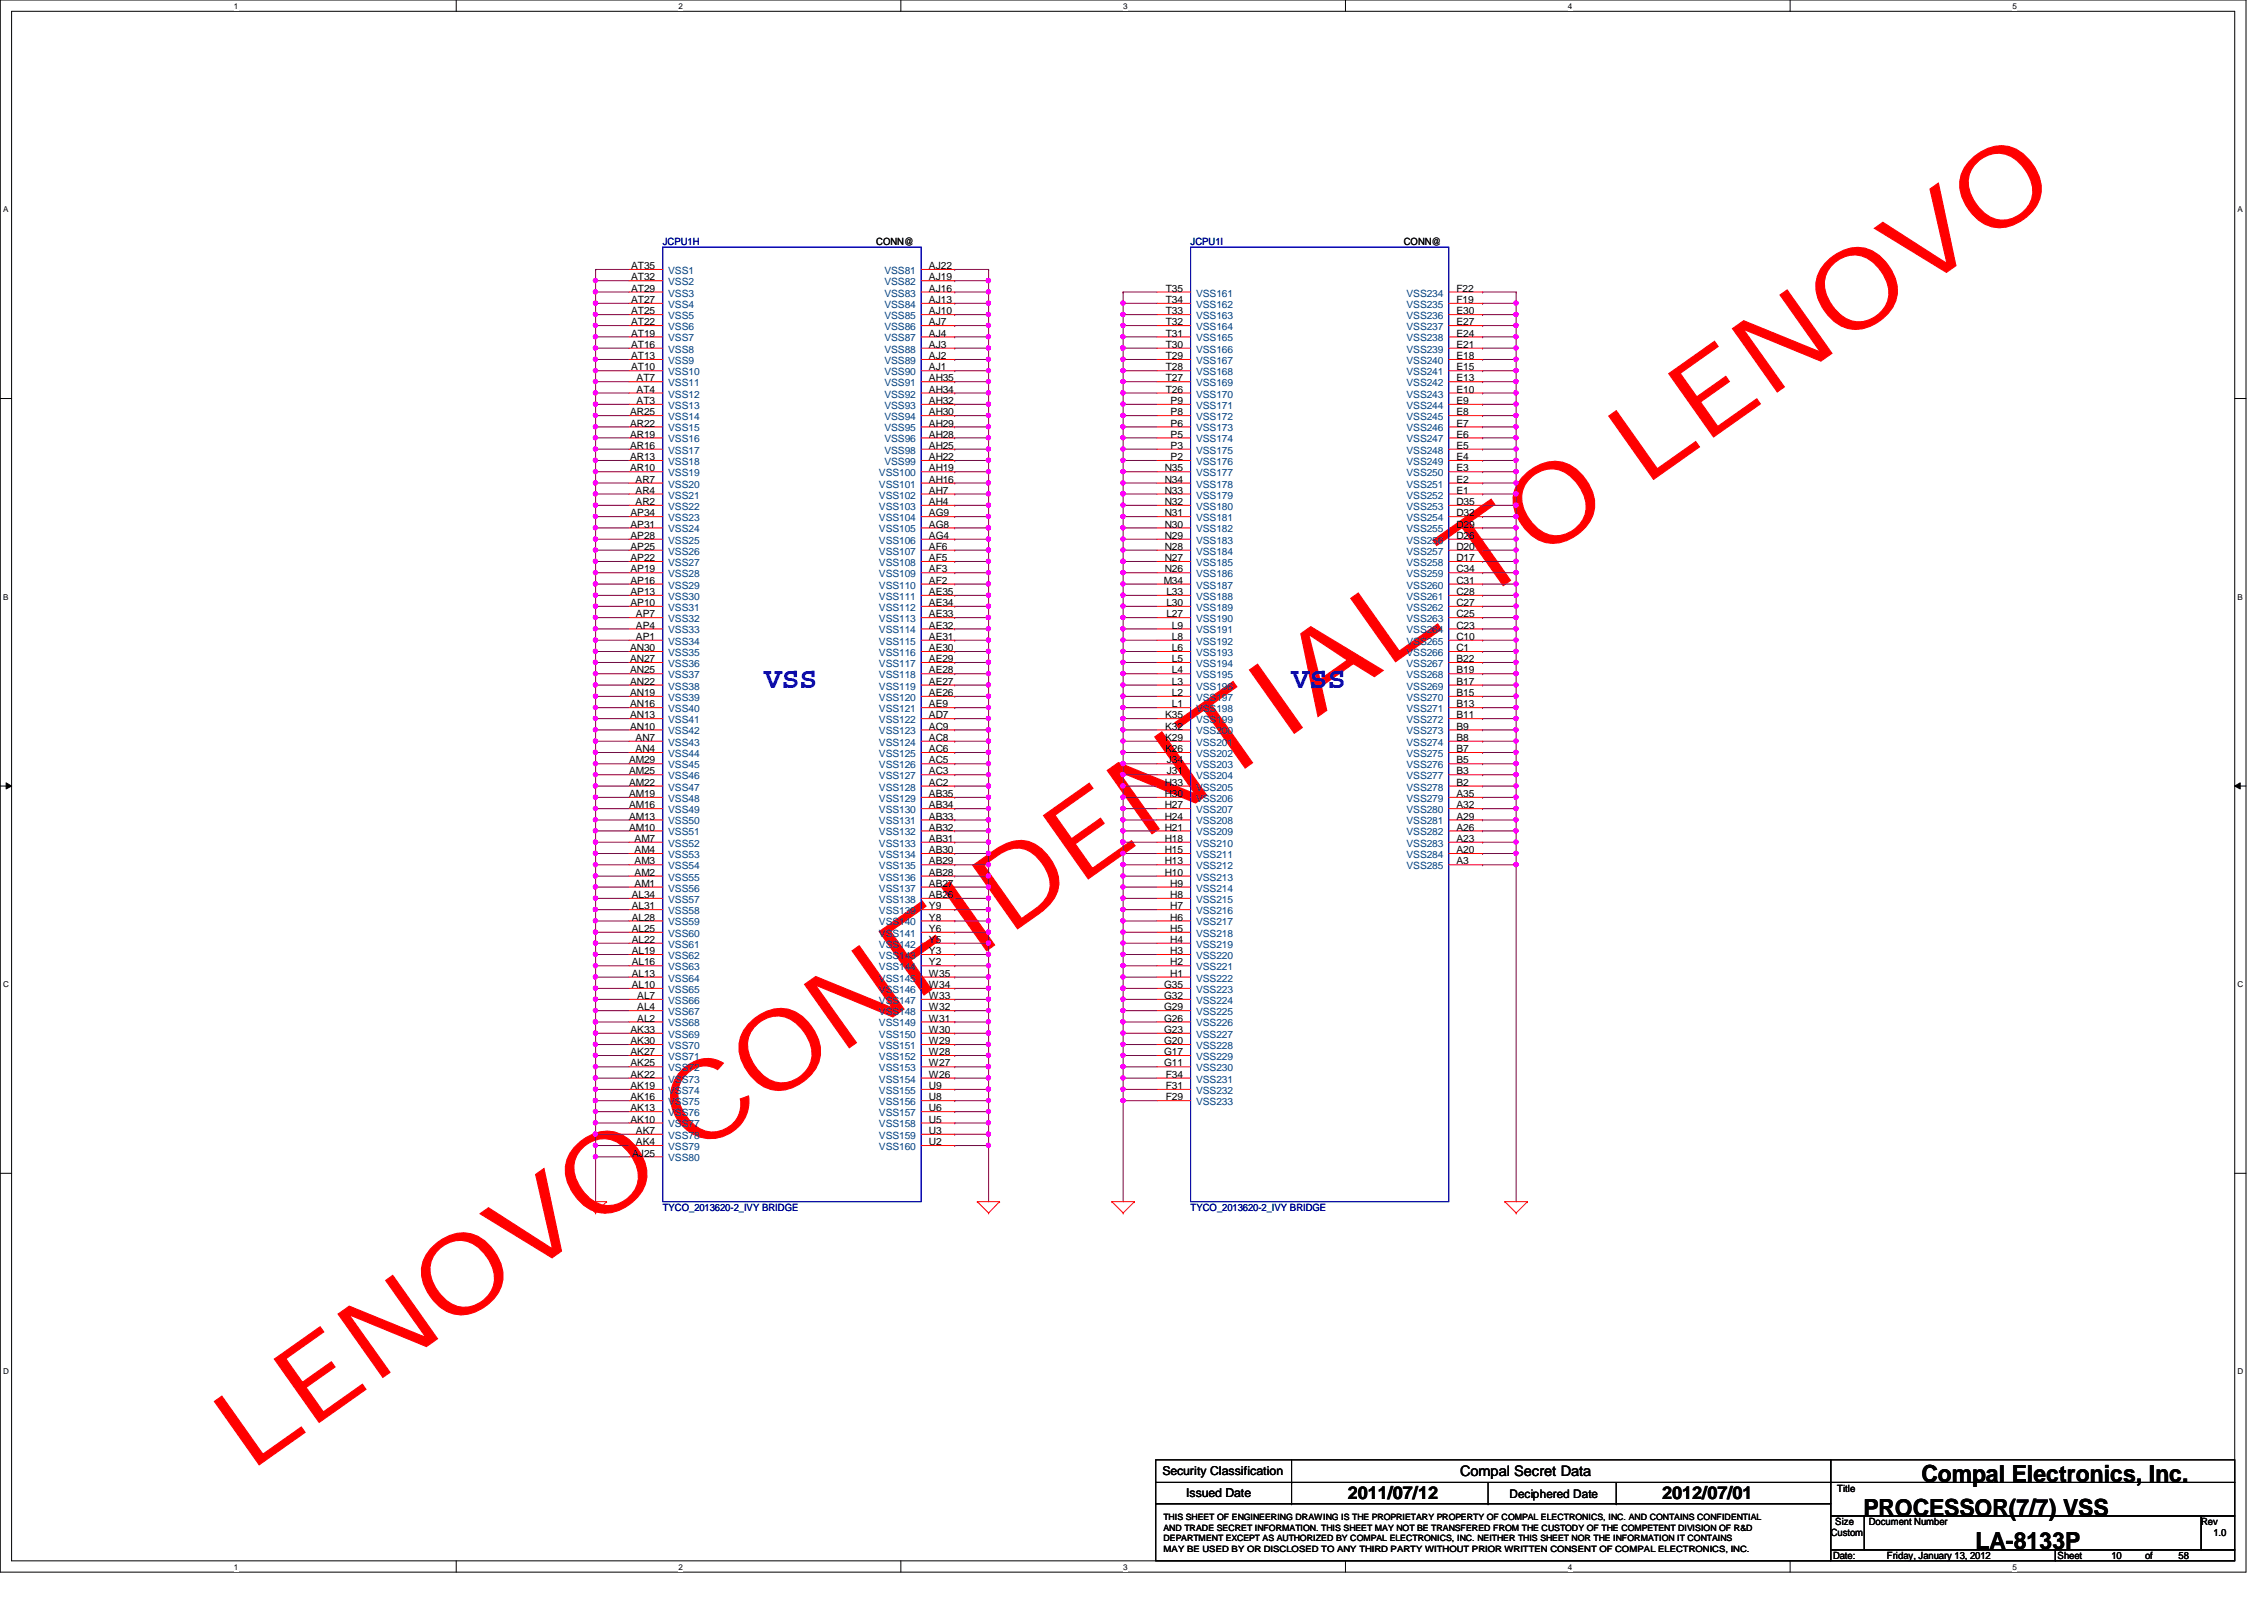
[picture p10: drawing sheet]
<svg xmlns="http://www.w3.org/2000/svg" width="297mm" height="210mm" viewBox="0 0 297 210" stroke-linecap="round" stroke-linejoin="round" font-family="sans-serif">
<defs><g id="words">
<text font-size="14.4" fill="#f00" x="32.7" y="193.1" transform="rotate(-35 32.7 193.1)">LENOVO CONFIDENTIAL TO LENOVO</text>
<g font-size="3.9" fill="#00f">
<text x="100.2" y="90.2">VSS</text>
<text x="169.5" y="90.2">VSS</text>
</g>
<g font-size="3.1">
<text x="252.1" y="194.4">Compal Electronics, Inc.</text>
<text x="244.5" y="198.8">PROCESSOR(7/7) VSS</text>
<text x="259.2" y="203.2">LA-8133P</text>
</g>
<g font-size="2.3">
<text x="176.8" y="196.6">2011/07/12</text>
<text x="218.1" y="196.6">2012/07/01</text>
</g>
<text font-size="1.9" x="191.6" y="193.7">Compal Secret Data</text>
<g font-size="1.6">
<text x="152.5" y="193.5">Security Classification</text>
<text x="155.6" y="196.3">Issued Date</text>
<text x="198" y="196.5">Deciphered Date</text>
</g>
<g font-size="1.3">
<text x="82.8" y="35.3">AT35</text>
<text x="115" y="32.1">CONN@</text>
<text x="121.9" y="35.3">AJ22</text>
<text x="184.2" y="32.1">CONN@</text>
<text x="82.8" y="36.8">AT32</text>
<text x="82.8" y="38.3">AT29</text>
<text x="82.8" y="39.8">AT27</text>
<text x="82.8" y="41.2">AT25</text>
<text x="121.9" y="36.8">AJ19</text>
<text x="121.9" y="38.3">AJ16</text>
<text x="121.9" y="39.8">AJ13</text>
<text x="121.9" y="41.2">AJ10</text>
<text x="152.9" y="38.3">T35</text>
<text x="152.9" y="39.8">T34</text>
<text x="152.9" y="41.2">T33</text>
<text x="191.1" y="38.3">F22</text>
<text x="191.1" y="39.8">F19</text>
<text x="191.1" y="41.2">E30</text>
<text x="82.8" y="42.7">AT22</text>
<text x="82.8" y="44.2">AT19</text>
<text x="82.8" y="45.6">AT16</text>
<text x="82.8" y="47.1">AT13</text>
<text x="121.9" y="42.7">AJ7</text>
<text x="121.9" y="44.2">AJ4</text>
<text x="121.9" y="45.6">AJ3</text>
<text x="121.9" y="47.1">AJ2</text>
<text x="152.9" y="42.7">T32</text>
<text x="152.9" y="44.2">T31</text>
<text x="152.9" y="45.6">T30</text>
<text x="152.9" y="47.1">T29</text>
<text x="191.1" y="42.7">E27</text>
<text x="191.1" y="44.2">E24</text>
<text x="191.1" y="45.6">E21</text>
<text x="191.1" y="47.1">E18</text>
<text x="82.8" y="48.6">AT10</text>
<text x="83.5" y="50">AT7</text>
<text x="83.5" y="51.5">AT4</text>
<text x="83.5" y="53">AT3</text>
<text x="121.9" y="48.6">AJ1</text>
<text x="121.9" y="50">AH35</text>
<text x="121.9" y="51.5">AH34</text>
<text x="121.9" y="53">AH32</text>
<text x="152.9" y="48.6">T28</text>
<text x="152.9" y="50">T27</text>
<text x="152.9" y="51.5">T26</text>
<text x="153.6" y="53">P9</text>
<text x="191.1" y="48.6">E15</text>
<text x="191.1" y="50">E13</text>
<text x="191.1" y="51.5">E10</text>
<text x="191.1" y="53">E9</text>
<text x="82.7" y="54.5">AR25</text>
<text x="82.7" y="56">AR22</text>
<text x="82.7" y="57.4">AR19</text>
<text x="82.7" y="58.9">AR16</text>
<text x="121.9" y="54.5">AH30</text>
<text x="121.9" y="56">AH29</text>
<text x="121.9" y="57.4">AH28</text>
<text x="121.9" y="58.9">AH25</text>
<text x="153.6" y="54.5">P8</text>
<text x="153.6" y="56">P6</text>
<text x="153.6" y="57.4">P5</text>
<text x="153.6" y="58.9">P3</text>
<text x="191.1" y="54.5">E8</text>
<text x="191.1" y="56">E7</text>
<text x="191.1" y="57.4">E6</text>
<text x="191.1" y="58.9">E5</text>
<text x="82.7" y="60.4">AR13</text>
<text x="82.7" y="61.8">AR10</text>
<text x="83.4" y="63.3">AR7</text>
<text x="83.4" y="64.8">AR4</text>
<text x="121.9" y="60.4">AH22</text>
<text x="121.9" y="61.8">AH19</text>
<text x="121.9" y="63.3">AH16</text>
<text x="121.9" y="64.8">AH7</text>
<text x="152.8" y="61.8">N35</text>
<text x="152.8" y="63.3">N34</text>
<text x="152.8" y="64.8">N33</text>
<text x="153.6" y="60.4">P2</text>
<text x="191.1" y="60.4">E4</text>
<text x="191.1" y="61.8">E3</text>
<text x="191.1" y="63.3">E2</text>
<text x="191.1" y="64.8">E1</text>
<text x="82.7" y="67.7">AP34</text>
<text x="82.7" y="69.2">AP31</text>
<text x="82.7" y="70.7">AP28</text>
<text x="83.4" y="66.3">AR2</text>
<text x="121.9" y="66.3">AH4</text>
<text x="121.9" y="67.7">AG9</text>
<text x="121.9" y="69.2">AG8</text>
<text x="121.9" y="70.7">AG4</text>
<text x="152.8" y="66.3">N32</text>
<text x="152.8" y="67.7">N31</text>
<text x="152.8" y="69.2">N30</text>
<text x="152.8" y="70.7">N29</text>
<text x="191.1" y="66.3">D35</text>
<text x="191.1" y="67.7">D32</text>
<text x="191.1" y="69.2">D29</text>
<text x="191.1" y="70.7">D26</text>
<text x="82.7" y="72.1">AP25</text>
<text x="82.7" y="73.6">AP22</text>
<text x="82.7" y="75.1">AP19</text>
<text x="82.7" y="76.6">AP16</text>
<text x="121.9" y="72.1">AF6</text>
<text x="121.9" y="73.6">AF5</text>
<text x="121.9" y="75.1">AF3</text>
<text x="121.9" y="76.6">AF2</text>
<text x="152.7" y="76.6">M34</text>
<text x="152.8" y="72.1">N28</text>
<text x="152.8" y="73.6">N27</text>
<text x="152.8" y="75.1">N26</text>
<text x="191.1" y="72.1">D20</text>
<text x="191.1" y="73.6">D17</text>
<text x="191.1" y="75.1">C34</text>
<text x="191.1" y="76.6">C31</text>
<text x="82.7" y="78.1">AP13</text>
<text x="82.7" y="79.5">AP10</text>
<text x="83.4" y="81">AP7</text>
<text x="83.4" y="82.5">AP4</text>
<text x="83.4" y="83.9">AP1</text>
<text x="121.9" y="78.1">AE35</text>
<text x="121.9" y="79.5">AE34</text>
<text x="121.9" y="81">AE33</text>
<text x="121.9" y="82.5">AE32</text>
<text x="121.9" y="83.9">AE31</text>
<text x="153" y="78.1">L33</text>
<text x="153" y="79.5">L30</text>
<text x="153" y="81">L27</text>
<text x="153.8" y="82.5">L9</text>
<text x="153.8" y="83.9">L8</text>
<text x="191.1" y="78.1">C28</text>
<text x="191.1" y="79.5">C27</text>
<text x="191.1" y="81">C25</text>
<text x="191.1" y="82.5">C23</text>
<text x="191.1" y="83.9">C10</text>
<text x="82.7" y="85.4">AN30</text>
<text x="82.7" y="86.9">AN27</text>
<text x="82.7" y="88.3">AN25</text>
<text x="82.7" y="89.8">AN22</text>
<text x="121.9" y="85.4">AE30</text>
<text x="121.9" y="86.9">AE29</text>
<text x="121.9" y="88.3">AE28</text>
<text x="121.9" y="89.8">AE27</text>
<text x="153.8" y="85.4">L6</text>
<text x="153.8" y="86.9">L5</text>
<text x="153.8" y="88.3">L4</text>
<text x="153.8" y="89.8">L3</text>
<text x="191.1" y="85.4">C1</text>
<text x="191.1" y="86.9">B22</text>
<text x="191.1" y="88.3">B19</text>
<text x="191.1" y="89.8">B17</text>
<text x="82.7" y="91.3">AN19</text>
<text x="82.7" y="92.8">AN16</text>
<text x="82.7" y="94.2">AN13</text>
<text x="82.7" y="95.7">AN10</text>
<text x="121.9" y="91.3">AE26</text>
<text x="121.9" y="92.8">AE9</text>
<text x="121.9" y="94.2">AD7</text>
<text x="121.9" y="95.7">AC9</text>
<text x="152.9" y="94.2">K35</text>
<text x="152.9" y="95.7">K32</text>
<text x="153.8" y="91.3">L2</text>
<text x="153.8" y="92.8">L1</text>
<text x="191.1" y="91.3">B15</text>
<text x="191.1" y="92.8">B13</text>
<text x="191.1" y="94.2">B11</text>
<text x="191.1" y="95.7">B9</text>
<text x="82.5" y="100.2">AM29</text>
<text x="82.5" y="101.6">AM25</text>
<text x="83.4" y="97.2">AN7</text>
<text x="83.4" y="98.7">AN4</text>
<text x="121.9" y="97.2">AC8</text>
<text x="121.9" y="98.7">AC6</text>
<text x="121.9" y="100.2">AC5</text>
<text x="121.9" y="101.6">AC3</text>
<text x="152.9" y="97.2">K29</text>
<text x="152.9" y="98.7">K26</text>
<text x="153.1" y="100.2">J34</text>
<text x="153.1" y="101.6">J31</text>
<text x="191.1" y="97.2">B8</text>
<text x="191.1" y="98.7">B7</text>
<text x="191.1" y="100.2">B5</text>
<text x="191.1" y="101.6">B3</text>
<text x="82.5" y="103.1">AM22</text>
<text x="82.5" y="104.6">AM19</text>
<text x="82.5" y="106">AM16</text>
<text x="82.5" y="107.5">AM13</text>
<text x="121.9" y="103.1">AC2</text>
<text x="121.9" y="104.6">AB35</text>
<text x="121.9" y="106">AB34</text>
<text x="121.9" y="107.5">AB33</text>
<text x="152.8" y="103.1">H33</text>
<text x="152.8" y="104.6">H30</text>
<text x="152.8" y="106">H27</text>
<text x="152.8" y="107.5">H24</text>
<text x="191.1" y="103.1">B2</text>
<text x="191.1" y="104.6">A35</text>
<text x="191.1" y="106">A32</text>
<text x="191.1" y="107.5">A29</text>
<text x="82.5" y="109">AM10</text>
<text x="83.3" y="110.4">AM7</text>
<text x="83.3" y="111.9">AM4</text>
<text x="83.3" y="113.4">AM3</text>
<text x="121.9" y="109">AB32</text>
<text x="121.9" y="110.4">AB31</text>
<text x="121.9" y="111.9">AB30</text>
<text x="121.9" y="113.4">AB29</text>
<text x="152.8" y="109">H21</text>
<text x="152.8" y="110.4">H18</text>
<text x="152.8" y="111.9">H15</text>
<text x="152.8" y="113.4">H13</text>
<text x="191.1" y="109">A26</text>
<text x="191.1" y="110.4">A23</text>
<text x="191.1" y="111.9">A20</text>
<text x="191.1" y="113.4">A3</text>
<text x="82.9" y="117.8">AL34</text>
<text x="82.9" y="119.3">AL31</text>
<text x="83.3" y="114.9">AM2</text>
<text x="83.3" y="116.3">AM1</text>
<text x="121.9" y="114.9">AB28</text>
<text x="121.9" y="116.3">AB27</text>
<text x="121.9" y="117.8">AB26</text>
<text x="121.9" y="119.3">Y9</text>
<text x="152.8" y="114.9">H10</text>
<text x="153.5" y="116.3">H9</text>
<text x="153.5" y="117.8">H8</text>
<text x="153.5" y="119.3">H7</text>
<text x="82.9" y="120.8">AL28</text>
<text x="82.9" y="122.3">AL25</text>
<text x="82.9" y="123.7">AL22</text>
<text x="82.9" y="125.2">AL19</text>
<text x="121.9" y="120.8">Y8</text>
<text x="121.9" y="122.3">Y6</text>
<text x="121.9" y="123.7">Y5</text>
<text x="121.9" y="125.2">Y3</text>
<text x="153.5" y="120.8">H6</text>
<text x="153.5" y="122.3">H5</text>
<text x="153.5" y="123.7">H4</text>
<text x="153.5" y="125.2">H3</text>
<text x="82.9" y="126.7">AL16</text>
<text x="82.9" y="128.1">AL13</text>
<text x="82.9" y="129.6">AL10</text>
<text x="83.6" y="131.1">AL7</text>
<text x="121.9" y="126.7">Y2</text>
<text x="121.9" y="128.1">W35</text>
<text x="121.9" y="129.6">W34</text>
<text x="121.9" y="131.1">W33</text>
<text x="152.7" y="129.6">G35</text>
<text x="152.7" y="131.1">G32</text>
<text x="153.5" y="126.7">H2</text>
<text x="153.5" y="128.1">H1</text>
<text x="82.7" y="135.5">AK33</text>
<text x="82.7" y="137">AK30</text>
<text x="83.6" y="132.5">AL4</text>
<text x="83.6" y="134">AL2</text>
<text x="121.9" y="132.5">W32</text>
<text x="121.9" y="134">W31</text>
<text x="121.9" y="135.5">W30</text>
<text x="121.9" y="137">W29</text>
<text x="152.7" y="132.5">G29</text>
<text x="152.7" y="134">G26</text>
<text x="152.7" y="135.5">G23</text>
<text x="152.7" y="137">G20</text>
<text x="82.7" y="138.4">AK27</text>
<text x="82.7" y="139.9">AK25</text>
<text x="82.7" y="141.4">AK22</text>
<text x="82.7" y="142.9">AK19</text>
<text x="121.9" y="138.4">W28</text>
<text x="121.9" y="139.9">W27</text>
<text x="121.9" y="141.4">W26</text>
<text x="121.9" y="142.9">U9</text>
<text x="152.7" y="138.4">G17</text>
<text x="152.7" y="139.9">G11</text>
<text x="152.9" y="141.4">F34</text>
<text x="152.9" y="142.9">F31</text>
<text x="82.7" y="144.4">AK16</text>
<text x="82.7" y="145.8">AK13</text>
<text x="82.7" y="147.3">AK10</text>
<text x="83.4" y="148.8">AK7</text>
<text x="121.9" y="144.4">U8</text>
<text x="121.9" y="145.8">U6</text>
<text x="121.9" y="147.3">U5</text>
<text x="121.9" y="148.8">U3</text>
<text x="152.9" y="144.4">F29</text>
<text x="82.9" y="151.7">AJ25</text>
<text x="83.4" y="150.2">AK4</text>
<text x="121.9" y="150.2">U2</text>
<text x="241" y="195.8">Title</text>
<text x="240.2" y="201.5">Custom</text>
<text x="240.8" y="200.1">Size</text>
<text x="245.2" y="200.1">Document Number</text>
<text x="288.8" y="200.1">Rev</text>
<text x="290.4" y="201.5">1.0</text>
<text x="240.5" y="204.5">Date:</text>
<text x="247.6" y="204.5">Friday, January 13, 2012</text>
<text x="270" y="204.5">Sheet</text>
<text x="277" y="204.5">10</text>
<text x="281.4" y="204.5">of</text>
<text x="285.8" y="204.5">58</text>
</g>
<g font-size="1.3" fill="#000080">
<text x="86.9" y="32.1">JCPU1H</text>
<text x="156.2" y="32.1">JCPU1I</text>
<text x="86.9" y="158.8">TYCO_2013620-2_IVY BRIDGE</text>
<text x="156.2" y="158.8">TYCO_2013620-2_IVY BRIDGE</text>
</g>
<g font-size="1.3" fill="#004080">
<text x="87.7" y="35.9">VSS1</text>
<text x="116" y="35.9">VSS81</text>
<text x="87.7" y="37.4">VSS2</text>
<text x="87.7" y="38.9">VSS3</text>
<text x="87.7" y="40.4">VSS4</text>
<text x="87.7" y="41.9">VSS5</text>
<text x="116" y="37.4">VSS82</text>
<text x="116" y="38.9">VSS83</text>
<text x="116" y="40.4">VSS84</text>
<text x="116" y="41.9">VSS85</text>
<text x="156.9" y="38.9">VSS161</text>
<text x="156.9" y="40.4">VSS162</text>
<text x="156.9" y="41.9">VSS163</text>
<text x="184.5" y="38.9">VSS234</text>
<text x="184.5" y="40.4">VSS235</text>
<text x="184.5" y="41.9">VSS236</text>
<text x="87.7" y="43.3">VSS6</text>
<text x="87.7" y="44.8">VSS7</text>
<text x="87.7" y="46.3">VSS8</text>
<text x="87.7" y="47.8">VSS9</text>
<text x="116" y="43.3">VSS86</text>
<text x="116" y="44.8">VSS87</text>
<text x="116" y="46.3">VSS88</text>
<text x="116" y="47.8">VSS89</text>
<text x="156.9" y="43.3">VSS164</text>
<text x="156.9" y="44.8">VSS165</text>
<text x="156.9" y="46.3">VSS166</text>
<text x="156.9" y="47.8">VSS167</text>
<text x="184.5" y="43.3">VSS237</text>
<text x="184.5" y="44.8">VSS238</text>
<text x="184.5" y="46.3">VSS239</text>
<text x="184.5" y="47.8">VSS240</text>
<text x="87.7" y="49.2">VSS10</text>
<text x="87.7" y="50.7">VSS11</text>
<text x="87.7" y="52.2">VSS12</text>
<text x="87.7" y="53.6">VSS13</text>
<text x="116" y="49.2">VSS90</text>
<text x="116" y="50.7">VSS91</text>
<text x="116" y="52.2">VSS92</text>
<text x="116" y="53.6">VSS93</text>
<text x="156.9" y="49.2">VSS168</text>
<text x="156.9" y="50.7">VSS169</text>
<text x="156.9" y="52.2">VSS170</text>
<text x="156.9" y="53.6">VSS171</text>
<text x="184.5" y="49.2">VSS241</text>
<text x="184.5" y="50.7">VSS242</text>
<text x="184.5" y="52.2">VSS243</text>
<text x="184.5" y="53.6">VSS244</text>
<text x="87.7" y="55.1">VSS14</text>
<text x="87.7" y="56.6">VSS15</text>
<text x="87.7" y="58">VSS16</text>
<text x="87.7" y="59.5">VSS17</text>
<text x="116" y="55.1">VSS94</text>
<text x="116" y="56.6">VSS95</text>
<text x="116" y="58">VSS96</text>
<text x="116" y="59.5">VSS98</text>
<text x="156.9" y="55.1">VSS172</text>
<text x="156.9" y="56.6">VSS173</text>
<text x="156.9" y="58">VSS174</text>
<text x="156.9" y="59.5">VSS175</text>
<text x="184.5" y="55.1">VSS245</text>
<text x="184.5" y="56.6">VSS246</text>
<text x="184.5" y="58">VSS247</text>
<text x="184.5" y="59.5">VSS248</text>
<text x="87.7" y="61">VSS18</text>
<text x="87.7" y="62.5">VSS19</text>
<text x="87.7" y="64">VSS20</text>
<text x="87.7" y="65.4">VSS21</text>
<text x="115.3" y="62.5">VSS100</text>
<text x="115.3" y="64">VSS101</text>
<text x="115.3" y="65.4">VSS102</text>
<text x="116" y="61">VSS99</text>
<text x="156.9" y="61">VSS176</text>
<text x="156.9" y="62.5">VSS177</text>
<text x="156.9" y="64">VSS178</text>
<text x="156.9" y="65.4">VSS179</text>
<text x="184.5" y="61">VSS249</text>
<text x="184.5" y="62.5">VSS250</text>
<text x="184.5" y="64">VSS251</text>
<text x="184.5" y="65.4">VSS252</text>
<text x="87.7" y="66.9">VSS22</text>
<text x="87.7" y="68.4">VSS23</text>
<text x="87.7" y="69.8">VSS24</text>
<text x="87.7" y="71.3">VSS25</text>
<text x="115.3" y="66.9">VSS103</text>
<text x="115.3" y="68.4">VSS104</text>
<text x="115.3" y="69.8">VSS105</text>
<text x="115.3" y="71.3">VSS106</text>
<text x="156.9" y="66.9">VSS180</text>
<text x="156.9" y="68.4">VSS181</text>
<text x="156.9" y="69.8">VSS182</text>
<text x="156.9" y="71.3">VSS183</text>
<text x="184.5" y="66.9">VSS253</text>
<text x="184.5" y="68.4">VSS254</text>
<text x="184.5" y="69.8">VSS255</text>
<text x="184.5" y="71.3">VSS256</text>
<text x="87.7" y="72.8">VSS26</text>
<text x="87.7" y="74.3">VSS27</text>
<text x="87.7" y="75.7">VSS28</text>
<text x="87.7" y="77.2">VSS29</text>
<text x="115.3" y="72.8">VSS107</text>
<text x="115.3" y="74.3">VSS108</text>
<text x="115.3" y="75.7">VSS109</text>
<text x="115.3" y="77.2">VSS110</text>
<text x="156.9" y="72.8">VSS184</text>
<text x="156.9" y="74.3">VSS185</text>
<text x="156.9" y="75.7">VSS186</text>
<text x="156.9" y="77.2">VSS187</text>
<text x="184.5" y="72.8">VSS257</text>
<text x="184.5" y="74.3">VSS258</text>
<text x="184.5" y="75.7">VSS259</text>
<text x="184.5" y="77.2">VSS260</text>
<text x="87.7" y="78.7">VSS30</text>
<text x="87.7" y="80.1">VSS31</text>
<text x="87.7" y="81.6">VSS32</text>
<text x="87.7" y="83.1">VSS33</text>
<text x="115.3" y="78.7">VSS111</text>
<text x="115.3" y="80.1">VSS112</text>
<text x="115.3" y="81.6">VSS113</text>
<text x="115.3" y="83.1">VSS114</text>
<text x="156.9" y="78.7">VSS188</text>
<text x="156.9" y="80.1">VSS189</text>
<text x="156.9" y="81.6">VSS190</text>
<text x="156.9" y="83.1">VSS191</text>
<text x="184.5" y="78.7">VSS261</text>
<text x="184.5" y="80.1">VSS262</text>
<text x="184.5" y="81.6">VSS263</text>
<text x="184.5" y="83.1">VSS264</text>
<text x="87.7" y="84.6">VSS34</text>
<text x="87.7" y="86.1">VSS35</text>
<text x="87.7" y="87.5">VSS36</text>
<text x="87.7" y="89">VSS37</text>
<text x="115.3" y="84.6">VSS115</text>
<text x="115.3" y="86.1">VSS116</text>
<text x="115.3" y="87.5">VSS117</text>
<text x="115.3" y="89">VSS118</text>
<text x="156.9" y="84.6">VSS192</text>
<text x="156.9" y="86.1">VSS193</text>
<text x="156.9" y="87.5">VSS194</text>
<text x="156.9" y="89">VSS195</text>
<text x="184.5" y="84.6">VSS265</text>
<text x="184.5" y="86.1">VSS266</text>
<text x="184.5" y="87.5">VSS267</text>
<text x="184.5" y="89">VSS268</text>
<text x="87.7" y="90.5">VSS38</text>
<text x="87.7" y="91.9">VSS39</text>
<text x="87.7" y="93.4">VSS40</text>
<text x="87.7" y="94.9">VSS41</text>
<text x="115.3" y="90.5">VSS119</text>
<text x="115.3" y="91.9">VSS120</text>
<text x="115.3" y="93.4">VSS121</text>
<text x="115.3" y="94.9">VSS122</text>
<text x="156.9" y="90.5">VSS196</text>
<text x="156.9" y="91.9">VSS197</text>
<text x="156.9" y="93.4">VSS198</text>
<text x="156.9" y="94.9">VSS199</text>
<text x="184.5" y="90.5">VSS269</text>
<text x="184.5" y="91.9">VSS270</text>
<text x="184.5" y="93.4">VSS271</text>
<text x="184.5" y="94.9">VSS272</text>
<text x="87.7" y="96.4">VSS42</text>
<text x="87.7" y="97.8">VSS43</text>
<text x="87.7" y="99.3">VSS44</text>
<text x="87.7" y="100.8">VSS45</text>
<text x="115.3" y="96.4">VSS123</text>
<text x="115.3" y="97.8">VSS124</text>
<text x="115.3" y="99.3">VSS125</text>
<text x="115.3" y="100.8">VSS126</text>
<text x="156.9" y="96.4">VSS200</text>
<text x="156.9" y="97.8">VSS201</text>
<text x="156.9" y="99.3">VSS202</text>
<text x="156.9" y="100.8">VSS203</text>
<text x="184.5" y="96.4">VSS273</text>
<text x="184.5" y="97.8">VSS274</text>
<text x="184.5" y="99.3">VSS275</text>
<text x="184.5" y="100.8">VSS276</text>
<text x="87.7" y="102.2">VSS46</text>
<text x="87.7" y="103.7">VSS47</text>
<text x="87.7" y="105.2">VSS48</text>
<text x="87.7" y="106.7">VSS49</text>
<text x="115.3" y="102.2">VSS127</text>
<text x="115.3" y="103.7">VSS128</text>
<text x="115.3" y="105.2">VSS129</text>
<text x="115.3" y="106.7">VSS130</text>
<text x="156.9" y="102.2">VSS204</text>
<text x="156.9" y="103.7">VSS205</text>
<text x="156.9" y="105.2">VSS206</text>
<text x="156.9" y="106.7">VSS207</text>
<text x="184.5" y="102.2">VSS277</text>
<text x="184.5" y="103.7">VSS278</text>
<text x="184.5" y="105.2">VSS279</text>
<text x="184.5" y="106.7">VSS280</text>
<text x="87.7" y="108.2">VSS50</text>
<text x="87.7" y="109.6">VSS51</text>
<text x="87.7" y="111.1">VSS52</text>
<text x="87.7" y="112.6">VSS53</text>
<text x="115.3" y="108.2">VSS131</text>
<text x="115.3" y="109.6">VSS132</text>
<text x="115.3" y="111.1">VSS133</text>
<text x="115.3" y="112.6">VSS134</text>
<text x="156.9" y="108.2">VSS208</text>
<text x="156.9" y="109.6">VSS209</text>
<text x="156.9" y="111.1">VSS210</text>
<text x="156.9" y="112.6">VSS211</text>
<text x="184.5" y="108.2">VSS281</text>
<text x="184.5" y="109.6">VSS282</text>
<text x="184.5" y="111.1">VSS283</text>
<text x="184.5" y="112.6">VSS284</text>
<text x="87.7" y="114">VSS54</text>
<text x="87.7" y="115.5">VSS55</text>
<text x="87.7" y="117">VSS56</text>
<text x="87.7" y="118.4">VSS57</text>
<text x="87.7" y="119.9">VSS58</text>
<text x="115.3" y="114">VSS135</text>
<text x="115.3" y="115.5">VSS136</text>
<text x="115.3" y="117">VSS137</text>
<text x="115.3" y="118.4">VSS138</text>
<text x="115.3" y="119.9">VSS139</text>
<text x="156.9" y="114">VSS212</text>
<text x="156.9" y="115.5">VSS213</text>
<text x="156.9" y="117">VSS214</text>
<text x="156.9" y="118.4">VSS215</text>
<text x="156.9" y="119.9">VSS216</text>
<text x="184.5" y="114">VSS285</text>
<text x="87.7" y="121.4">VSS59</text>
<text x="87.7" y="122.9">VSS60</text>
<text x="87.7" y="124.3">VSS61</text>
<text x="87.7" y="125.8">VSS62</text>
<text x="115.3" y="121.4">VSS140</text>
<text x="115.3" y="122.9">VSS141</text>
<text x="115.3" y="124.3">VSS142</text>
<text x="115.3" y="125.8">VSS143</text>
<text x="156.9" y="121.4">VSS217</text>
<text x="156.9" y="122.9">VSS218</text>
<text x="156.9" y="124.3">VSS219</text>
<text x="156.9" y="125.8">VSS220</text>
<text x="87.7" y="127.3">VSS63</text>
<text x="87.7" y="128.8">VSS64</text>
<text x="87.7" y="130.3">VSS65</text>
<text x="87.7" y="131.7">VSS66</text>
<text x="115.3" y="127.3">VSS144</text>
<text x="115.3" y="128.8">VSS145</text>
<text x="115.3" y="130.3">VSS146</text>
<text x="115.3" y="131.7">VSS147</text>
<text x="156.9" y="127.3">VSS221</text>
<text x="156.9" y="128.8">VSS222</text>
<text x="156.9" y="130.3">VSS223</text>
<text x="156.9" y="131.7">VSS224</text>
<text x="87.7" y="133.2">VSS67</text>
<text x="87.7" y="134.7">VSS68</text>
<text x="87.7" y="136.1">VSS69</text>
<text x="87.7" y="137.6">VSS70</text>
<text x="115.3" y="133.2">VSS148</text>
<text x="115.3" y="134.7">VSS149</text>
<text x="115.3" y="136.1">VSS150</text>
<text x="115.3" y="137.6">VSS151</text>
<text x="156.9" y="133.2">VSS225</text>
<text x="156.9" y="134.7">VSS226</text>
<text x="156.9" y="136.1">VSS227</text>
<text x="156.9" y="137.6">VSS228</text>
<text x="87.7" y="139.1">VSS71</text>
<text x="87.7" y="140.5">VSS72</text>
<text x="87.7" y="142">VSS73</text>
<text x="87.7" y="143.5">VSS74</text>
<text x="115.3" y="139.1">VSS152</text>
<text x="115.3" y="140.5">VSS153</text>
<text x="115.3" y="142">VSS154</text>
<text x="115.3" y="143.5">VSS155</text>
<text x="156.9" y="139.1">VSS229</text>
<text x="156.9" y="140.5">VSS230</text>
<text x="156.9" y="142">VSS231</text>
<text x="156.9" y="143.5">VSS232</text>
<text x="87.7" y="145">VSS75</text>
<text x="87.7" y="146.4">VSS76</text>
<text x="87.7" y="147.9">VSS77</text>
<text x="87.7" y="149.4">VSS78</text>
<text x="115.3" y="145">VSS156</text>
<text x="115.3" y="146.4">VSS157</text>
<text x="115.3" y="147.9">VSS158</text>
<text x="115.3" y="149.4">VSS159</text>
<text x="156.9" y="145">VSS233</text>
<text x="87.7" y="150.9">VSS79</text>
<text x="87.7" y="152.4">VSS80</text>
<text x="115.3" y="150.9">VSS160</text>
</g>
<g font-size="1.1">
<text x="30.7" y="1.1">1</text>
<text x="89" y="1.1">2</text>
<text x="147.4" y="1.1">3</text>
<text x="205.7" y="1.1">4</text>
<text x="264" y="1.1">5</text>
<text x=".4" y="27.9">A</text>
<text x="293.6" y="27.9">A</text>
<text x=".4" y="78.7">B</text>
<text x="293.6" y="78.7">B</text>
<text x=".4" y="129.5">C</text>
<text x="293.6" y="129.5">C</text>
<text x=".4" y="180.3">D</text>
<text x="293.6" y="180.3">D</text>
<text x="152.7" y="202.2">DEPARTMENT EXCEPT AS AUTHORIZED BY COMPAL ELECTRONICS, INC. NEITHER THIS SHEET NOR THE INFORMATION IT CONTAINS</text>
<text x="152.7" y="199.4">THIS SHEET OF ENGINEERING DRAWING IS THE PROPRIETARY PROPERTY OF COMPAL ELECTRONICS, INC. AND CONTAINS CONFIDENTIAL</text>
<text x="152.7" y="203.6">MAY BE USED BY OR DISCLOSED TO ANY THIRD PARTY WITHOUT PRIOR WRITTEN CONSENT OF COMPAL ELECTRONICS, INC.</text>
<text x="152.7" y="200.8">AND TRADE SECRET INFORMATION. THIS SHEET MAY NOT BE TRANSFERED FROM THE CUSTODY OF THE COMPETENT DIVISION OF R&amp;D</text>
<text x="30.7" y="205.9">1</text>
<text x="89" y="205.9">2</text>
<text x="147.4" y="205.9">3</text>
<text x="205.7" y="205.9">4</text>
<text x="264" y="205.9">5</text>
</g>
</g></defs>
<path d="M0 0h294.7v206.2h-294.7zM1.5 1.5h291.7v203.3h-291.7z" fill="none" stroke="#000" stroke-width=".13"/>
<g fill="#fff">
<path d="M30.7 .2h.6v1.2h-.6z"/>
<path d="M30.7 204.9h.6v1.2h-.6z"/>
</g>
<path d="M59.9 0v1.5M59.9 204.8v1.4" fill="none" stroke="#000" stroke-width=".13"/>
<g fill="#fff">
<path d="M89 .2h.6v1.2h-.6z"/>
<path d="M89 204.9h.6v1.2h-.6z"/>
</g>
<path d="M118.2 0v1.5M118.2 204.8v1.4" fill="none" stroke="#000" stroke-width=".13"/>
<g fill="#fff">
<path d="M147.4 .2h.6v1.2h-.6z"/>
<path d="M147.4 204.9h.6v1.2h-.6z"/>
</g>
<path d="M176.5 0v1.5M176.5 204.8v1.4" fill="none" stroke="#000" stroke-width=".13"/>
<g fill="#fff">
<path d="M205.7 .2h.6v1.2h-.6z"/>
<path d="M205.7 204.9h.6v1.2h-.6z"/>
</g>
<path d="M234.9 0v1.5M234.9 204.8v1.4" fill="none" stroke="#000" stroke-width=".13"/>
<g fill="#fff">
<path d="M264 .2h.6v1.2h-.6z"/>
<path d="M264 204.9h.6v1.2h-.6z"/>
<path d="M.4 26.9h.7v1.2h-.7z"/>
<path d="M293.6 26.9h.7v1.2h-.7z"/>
<path d="M.4 77.7h.7v1.2h-.7z"/>
<path d="M293.6 77.7h.7v1.2h-.7z"/>
</g>
<path d="M0 52.3h1.5M293.2 52.3h1.5" fill="none" stroke="#000" stroke-width=".13"/>
<g fill="#fff">
<path d="M.4 128.5h.8v1.2h-.8z"/>
<path d="M293.6 128.5h.7v1.2h-.7z"/>
</g>
<path d="M0 103.1h1.5M.8 102.7l.7 .4-.7 .4zM293.2 103.1l.7-.4v.8zM293.2 103.1h1.5" fill="none" stroke="#000" stroke-width=".13"/>
<path d="M.8 102.7l.7 .4-.7 .4zM293.2 103.1l.7-.4v.8z" fill="#000"/>
<g fill="#fff">
<path d="M.4 179.3h.8v1.2h-.8z"/>
<path d="M293.6 179.3h.7v1.2h-.7z"/>
</g>
<path d="M0 153.9h1.5M293.2 153.9h1.5" fill="none" stroke="#000" stroke-width=".13"/>
<path d="M198.9 113.5h.1M198.9 113.5v44.1" fill="none" stroke="#800040" stroke-width=".13"/>
<circle cx="198.9" cy="113.4" r=".29" fill="#f0f"/>
<circle cx="198.9" cy="113.4" r=".29" fill="none" stroke="#f0f" stroke-width=".13"/>
<path d="M198.9 88.4h.1M198.9 88.4v1.5" fill="none" stroke="#800040" stroke-width=".13"/>
<circle cx="198.9" cy="88.4" r=".29" fill="#f0f"/>
<circle cx="198.9" cy="88.4" r=".29" fill="none" stroke="#f0f" stroke-width=".13"/>
<path d="M198.9 42.7h.1M198.9 42.7v1.5" fill="none" stroke="#800040" stroke-width=".13"/>
<circle cx="198.9" cy="42.7" r=".29" fill="#f0f"/>
<circle cx="198.9" cy="42.7" r=".29" fill="none" stroke="#f0f" stroke-width=".13"/>
<path d="M198.9 51.6h.1M198.9 51.6v1.4M198.9 61.9h.1M198.9 61.9v1.5" fill="none" stroke="#800040" stroke-width=".13"/>
<circle cx="198.9" cy="61.9" r=".29" fill="#f0f"/>
<circle cx="198.9" cy="61.9" r=".29" fill="none" stroke="#f0f" stroke-width=".13"/>
<path d="M198.9 103.1h.1M198.9 103.1v1.5" fill="none" stroke="#800040" stroke-width=".13"/>
<circle cx="198.9" cy="103.1" r=".29" fill="#f0f"/>
<circle cx="198.9" cy="103.1" r=".29" fill="none" stroke="#f0f" stroke-width=".13"/>
<path d="M194.5 89.9h.1M194.5 89.9h4.4" fill="none" stroke="#800040" stroke-width=".13"/>
<circle cx="198.9" cy="89.8" r=".29" fill="#f0f"/>
<circle cx="198.9" cy="89.8" r=".29" fill="none" stroke="#f0f" stroke-width=".13"/>
<path d="M198.9 89.9h.1M198.9 89.9v1.5M194.5 101.6h.1M194.5 104.6h.1M194.5 101.6h4.4M194.5 104.6h4.4" fill="none" stroke="#800040" stroke-width=".13"/>
<circle cx="198.9" cy="104.6" r=".29" fill="#f0f"/>
<circle cx="198.9" cy="104.6" r=".29" fill="none" stroke="#f0f" stroke-width=".13"/>
<path d="M194.5 63.4h.1M194.5 63.4h4.4M194.5 112h.1M194.5 103.1h.1M194.5 110.5h.1M194.5 112h4.4M194.5 103.1h4.4M194.5 110.5h4.4" fill="none" stroke="#800040" stroke-width=".13"/>
<circle cx="198.9" cy="63.3" r=".29" fill="#f0f"/>
<circle cx="198.9" cy="63.3" r=".29" fill="none" stroke="#f0f" stroke-width=".13"/>
<g fill="none" stroke="#800040" stroke-width=".13">
<path d="M194.5 57.4h.1M194.5 54.5h.1M194.5 58.9h.1M194.5 53h.1M194.5 57.4h4.4M194.5 54.5h4.4M194.5 58.9h4.4M194.5 53h4.4M194.5 67.8h.1M194.5 61.9h.1M194.5 64.8h.1M194.5 67.8h4.4"/>
<path d="M194.5 61.9h4.4M194.5 64.8h4.4M194.5 88.4h.1M194.5 97.2h.1M194.5 95.8h.1M194.5 98.7h.1M194.5 94.3h.1M194.5 88.4h4.4M194.5 97.2h4.4M194.5 95.8h4.4M194.5 98.7h4.4M194.5 94.3h4.4"/>
<path d="M194.5 109h.1M194.5 107.6h.1M194.5 113.5h.1M194.5 100.2h.1M194.5 109h4.4M194.5 107.6h4.4M194.5 113.5h4.4M194.5 100.2h4.4"/>
</g>
<circle cx="198.9" cy="53" r=".29" fill="#f0f"/>
<circle cx="198.9" cy="53" r=".29" fill="none" stroke="#f0f" stroke-width=".13"/>
<g fill="none" stroke="#800040" stroke-width=".13">
<path d="M194.5 56h.1M194.5 51.6h.1M194.5 56h4.4M194.5 51.6h4.4M194.5 69.3h.1M194.5 66.3h.1M194.5 60.4h.1M194.5 72.2h.1M194.5 73.7h.1M194.5 76.6h.1M194.5 70.7h.1M194.5 78.1h.1"/>
<path d="M194.5 79.5h.1M194.5 75.1h.1M194.5 69.3h4.4M194.5 66.3h4.4M194.5 60.4h4.4M194.5 72.2h4.4M194.5 73.7h4.4M194.5 76.6h4.4M194.5 70.7h4.4M194.5 78.1h4.4M194.5 79.5h4.4M194.5 75.1h4.4"/>
<path d="M194.5 84h.1M194.5 82.5h.1M194.5 85.5h.1M194.5 86.9h.1M194.5 92.8h.1M194.5 81h.1M194.5 84h4.4M194.5 82.5h4.4M194.5 85.5h4.4M194.5 86.9h4.4M194.5 81h4.4M198.9 91.4h.1"/>
<path d="M198.9 91.4v1.4h-4.4"/>
</g>
<circle cx="198.9" cy="91.3" r=".29" fill="#f0f"/>
<circle cx="198.9" cy="91.3" r=".29" fill="none" stroke="#f0f" stroke-width=".13"/>
<path d="M198.9 86.9h.1M198.9 86.9v1.5" fill="none" stroke="#800040" stroke-width=".13"/>
<circle cx="198.9" cy="86.9" r=".29" fill="#f0f"/>
<circle cx="198.9" cy="86.9" r=".29" fill="none" stroke="#f0f" stroke-width=".13"/>
<path d="M198.9 75.1h.1M198.9 75.1v1.5" fill="none" stroke="#800040" stroke-width=".13"/>
<circle cx="198.9" cy="75.1" r=".29" fill="#f0f"/>
<circle cx="198.9" cy="75.1" r=".29" fill="none" stroke="#f0f" stroke-width=".13"/>
<path d="M198.9 66.3h.1M198.9 66.3v1.5" fill="none" stroke="#800040" stroke-width=".13"/>
<circle cx="198.9" cy="66.3" r=".29" fill="#f0f"/>
<circle cx="198.9" cy="66.3" r=".29" fill="none" stroke="#f0f" stroke-width=".13"/>
<path d="M198.9 60.4h.1M198.9 60.4v1.5" fill="none" stroke="#800040" stroke-width=".13"/>
<circle cx="198.9" cy="60.4" r=".29" fill="#f0f"/>
<circle cx="198.9" cy="60.4" r=".29" fill="none" stroke="#f0f" stroke-width=".13"/>
<path d="M198.9 95.8h.1M198.9 95.8v1.4" fill="none" stroke="#800040" stroke-width=".13"/>
<circle cx="198.9" cy="95.7" r=".29" fill="#f0f"/>
<circle cx="198.9" cy="95.7" r=".29" fill="none" stroke="#f0f" stroke-width=".13"/>
<path d="M198.9 92.8h.1M198.9 92.8v1.5" fill="none" stroke="#800040" stroke-width=".13"/>
<circle cx="198.9" cy="92.8" r=".29" fill="#f0f"/>
<circle cx="198.9" cy="92.8" r=".29" fill="none" stroke="#f0f" stroke-width=".13"/>
<path d="M198.9 72.2h.1M198.9 72.2v1.5" fill="none" stroke="#800040" stroke-width=".13"/>
<circle cx="198.9" cy="72.2" r=".29" fill="#f0f"/>
<circle cx="198.9" cy="72.2" r=".29" fill="none" stroke="#f0f" stroke-width=".13"/>
<path d="M198.9 97.2h.1M198.9 97.2v1.5" fill="none" stroke="#800040" stroke-width=".13"/>
<circle cx="198.9" cy="97.2" r=".29" fill="#f0f"/>
<circle cx="198.9" cy="97.2" r=".29" fill="none" stroke="#f0f" stroke-width=".13"/>
<path d="M198.9 53h.1M198.9 53v1.5M198.9 63.4h.1M198.9 64.8h.1M198.9 63.4v2.9" fill="none" stroke="#800040" stroke-width=".13"/>
<circle cx="198.9" cy="64.8" r=".29" fill="#f0f"/>
<circle cx="198.9" cy="64.8" r=".29" fill="none" stroke="#f0f" stroke-width=".13"/>
<path d="M198.9 100.2h.1M198.9 100.2v1.4" fill="none" stroke="#800040" stroke-width=".13"/>
<circle cx="198.9" cy="100.2" r=".29" fill="#f0f"/>
<circle cx="198.9" cy="100.2" r=".29" fill="none" stroke="#f0f" stroke-width=".13"/>
<path d="M198.9 57.4h.1M198.9 57.4v1.5" fill="none" stroke="#800040" stroke-width=".13"/>
<circle cx="198.9" cy="57.4" r=".29" fill="#f0f"/>
<circle cx="198.9" cy="57.4" r=".29" fill="none" stroke="#f0f" stroke-width=".13"/>
<path d="M198.9 69.3h.1M198.9 69.3v1.4" fill="none" stroke="#800040" stroke-width=".13"/>
<circle cx="198.9" cy="69.2" r=".29" fill="#f0f"/>
<circle cx="198.9" cy="69.2" r=".29" fill="none" stroke="#f0f" stroke-width=".13"/>
<path d="M198.9 56h.1M198.9 56v1.4" fill="none" stroke="#800040" stroke-width=".13"/>
<circle cx="198.9" cy="56" r=".29" fill="#f0f"/>
<circle cx="198.9" cy="56" r=".29" fill="none" stroke="#f0f" stroke-width=".13"/>
<path d="M198.9 58.9h.1M198.9 58.9v1.5" fill="none" stroke="#800040" stroke-width=".13"/>
<circle cx="198.9" cy="58.9" r=".29" fill="#f0f"/>
<circle cx="198.9" cy="58.9" r=".29" fill="none" stroke="#f0f" stroke-width=".13"/>
<path d="M198.9 104.6h.1M198.9 112h.1M198.9 104.6v1.5M198.9 112v1.5" fill="none" stroke="#800040" stroke-width=".13"/>
<circle cx="198.9" cy="111.9" r=".29" fill="#f0f"/>
<circle cx="198.9" cy="111.9" r=".29" fill="none" stroke="#f0f" stroke-width=".13"/>
<path d="M198.9 98.7h.1M198.9 98.7v1.5" fill="none" stroke="#800040" stroke-width=".13"/>
<circle cx="198.9" cy="98.7" r=".29" fill="#f0f"/>
<circle cx="198.9" cy="98.7" r=".29" fill="none" stroke="#f0f" stroke-width=".13"/>
<path d="M198.9 73.7h.1M198.9 73.7v1.4" fill="none" stroke="#800040" stroke-width=".13"/>
<circle cx="198.9" cy="73.6" r=".29" fill="#f0f"/>
<circle cx="198.9" cy="73.6" r=".29" fill="none" stroke="#f0f" stroke-width=".13"/>
<path d="M198.9 79.5h.1M198.9 79.5v1.5" fill="none" stroke="#800040" stroke-width=".13"/>
<circle cx="198.9" cy="79.5" r=".29" fill="#f0f"/>
<circle cx="198.9" cy="79.5" r=".29" fill="none" stroke="#f0f" stroke-width=".13"/>
<path d="M198.9 54.5h.1M198.9 54.5v1.5" fill="none" stroke="#800040" stroke-width=".13"/>
<circle cx="198.9" cy="54.5" r=".29" fill="#f0f"/>
<circle cx="198.9" cy="54.5" r=".29" fill="none" stroke="#f0f" stroke-width=".13"/>
<path d="M198.9 101.6h.1M198.9 101.6v1.5" fill="none" stroke="#800040" stroke-width=".13"/>
<circle cx="198.9" cy="101.6" r=".29" fill="#f0f"/>
<circle cx="198.9" cy="101.6" r=".29" fill="none" stroke="#f0f" stroke-width=".13"/>
<path d="M198.9 67.8h.1M198.9 67.8v1.5" fill="none" stroke="#800040" stroke-width=".13"/>
<circle cx="198.9" cy="67.7" r=".29" fill="#f0f"/>
<circle cx="198.9" cy="67.7" r=".29" fill="none" stroke="#f0f" stroke-width=".13"/>
<path d="M198.9 82.5h.1M198.9 82.5v1.5" fill="none" stroke="#800040" stroke-width=".13"/>
<circle cx="198.9" cy="82.5" r=".29" fill="#f0f"/>
<circle cx="198.9" cy="82.5" r=".29" fill="none" stroke="#f0f" stroke-width=".13"/>
<path d="M198.9 84h.1M198.9 84v1.5" fill="none" stroke="#800040" stroke-width=".13"/>
<circle cx="198.9" cy="84" r=".29" fill="#f0f"/>
<circle cx="198.9" cy="84" r=".29" fill="none" stroke="#f0f" stroke-width=".13"/>
<path d="M198.9 78.1h.1M198.9 78.1v1.4" fill="none" stroke="#800040" stroke-width=".13"/>
<circle cx="198.9" cy="78.1" r=".29" fill="#f0f"/>
<circle cx="198.9" cy="78.1" r=".29" fill="none" stroke="#f0f" stroke-width=".13"/>
<path d="M198.9 106.1h.1M198.9 106.1v1.5" fill="none" stroke="#800040" stroke-width=".13"/>
<circle cx="198.9" cy="106.1" r=".29" fill="#f0f"/>
<circle cx="198.9" cy="106.1" r=".29" fill="none" stroke="#f0f" stroke-width=".13"/>
<path d="M198.9 109h.1M198.9 109v1.5" fill="none" stroke="#800040" stroke-width=".13"/>
<circle cx="198.9" cy="109" r=".29" fill="#f0f"/>
<circle cx="198.9" cy="109" r=".29" fill="none" stroke="#f0f" stroke-width=".13"/>
<path d="M198.9 110.5h.1M198.9 110.5v1.5" fill="none" stroke="#800040" stroke-width=".13"/>
<circle cx="198.9" cy="110.5" r=".29" fill="#f0f"/>
<circle cx="198.9" cy="110.5" r=".29" fill="none" stroke="#f0f" stroke-width=".13"/>
<path d="M198.9 94.3h.1M198.9 94.3v1.5" fill="none" stroke="#800040" stroke-width=".13"/>
<circle cx="198.9" cy="94.2" r=".29" fill="#f0f"/>
<circle cx="198.9" cy="94.2" r=".29" fill="none" stroke="#f0f" stroke-width=".13"/>
<path d="M198.9 81h.1M198.9 81v1.5" fill="none" stroke="#800040" stroke-width=".13"/>
<circle cx="198.9" cy="81" r=".29" fill="#f0f"/>
<circle cx="198.9" cy="81" r=".29" fill="none" stroke="#f0f" stroke-width=".13"/>
<path d="M198.9 76.6h.1M198.9 76.6v1.5" fill="none" stroke="#800040" stroke-width=".13"/>
<circle cx="198.9" cy="76.6" r=".29" fill="#f0f"/>
<circle cx="198.9" cy="76.6" r=".29" fill="none" stroke="#f0f" stroke-width=".13"/>
<path d="M194.5 38.3h.1M194.5 38.3h4.4M194.5 41.3h.1M194.5 50.1h.1M194.5 45.7h.1M194.5 41.3h4.4M194.5 50.1h4.4M194.5 45.7h4.4M198.9 85.5h.1M198.9 85.5v1.4" fill="none" stroke="#800040" stroke-width=".13"/>
<circle cx="198.9" cy="85.4" r=".29" fill="#f0f"/>
<circle cx="198.9" cy="85.4" r=".29" fill="none" stroke="#f0f" stroke-width=".13"/>
<path d="M198.9 107.6h.1M198.9 107.6v1.4" fill="none" stroke="#800040" stroke-width=".13"/>
<circle cx="198.9" cy="107.5" r=".29" fill="#f0f"/>
<circle cx="198.9" cy="107.5" r=".29" fill="none" stroke="#f0f" stroke-width=".13"/>
<path d="M198.9 70.7h.1M198.9 70.7v1.5" fill="none" stroke="#800040" stroke-width=".13"/>
<circle cx="198.9" cy="70.7" r=".29" fill="#f0f"/>
<circle cx="198.9" cy="70.7" r=".29" fill="none" stroke="#f0f" stroke-width=".13"/>
<path d="M194.5 39.8h.1M194.5 39.8h4.4M194.5 47.2h.1M194.5 44.2h.1M194.5 47.2h4.4M194.5 44.2h4.4M198.9 44.2h.1M198.9 44.2v1.5" fill="none" stroke="#800040" stroke-width=".13"/>
<circle cx="198.9" cy="44.2" r=".29" fill="#f0f"/>
<circle cx="198.9" cy="44.2" r=".29" fill="none" stroke="#f0f" stroke-width=".13"/>
<path d="M194.5 42.7h.1M198.9 41.3h.1M198.9 41.3v1.4h-4.4" fill="none" stroke="#800040" stroke-width=".13"/>
<circle cx="198.9" cy="41.2" r=".29" fill="#f0f"/>
<circle cx="198.9" cy="41.2" r=".29" fill="none" stroke="#f0f" stroke-width=".13"/>
<path d="M194.5 48.6h.1M194.5 48.6h4.4M198.9 48.6h.1M198.9 48.6v1.5M194.5 91.4h.1M194.5 91.4h4.4M194.5 106.1h.1M194.5 106.1h4.4" fill="none" stroke="#800040" stroke-width=".13"/>
<circle cx="198.9" cy="48.6" r=".29" fill="#f0f"/>
<circle cx="198.9" cy="48.6" r=".29" fill="none" stroke="#f0f" stroke-width=".13"/>
<path d="M198.9 50.1h.1M198.9 50.1v1.5" fill="none" stroke="#800040" stroke-width=".13"/>
<circle cx="198.9" cy="51.5" r=".29" fill="#f0f"/>
<circle cx="198.9" cy="51.5" r=".29" fill="none" stroke="#f0f" stroke-width=".13"/>
<circle cx="198.9" cy="50.1" r=".29" fill="#f0f"/>
<circle cx="198.9" cy="50.1" r=".29" fill="none" stroke="#f0f" stroke-width=".13"/>
<path d="M198.9 45.7h.1M198.9 45.7v1.5" fill="none" stroke="#800040" stroke-width=".13"/>
<circle cx="198.9" cy="45.7" r=".29" fill="#f0f"/>
<circle cx="198.9" cy="45.7" r=".29" fill="none" stroke="#f0f" stroke-width=".13"/>
<path d="M198.9 39.8h.1M198.9 39.8v1.5" fill="none" stroke="#800040" stroke-width=".13"/>
<circle cx="198.9" cy="39.8" r=".29" fill="#f0f"/>
<circle cx="198.9" cy="39.8" r=".29" fill="none" stroke="#f0f" stroke-width=".13"/>
<path d="M198.9 47.2h.1M198.9 47.2v1.4" fill="none" stroke="#800040" stroke-width=".13"/>
<circle cx="198.9" cy="47.1" r=".29" fill="#f0f"/>
<circle cx="198.9" cy="47.1" r=".29" fill="none" stroke="#f0f" stroke-width=".13"/>
<path d="M198.9 38.3h.1M198.9 38.3v1.5M147.4 114.9h.1M147.4 104.6h.1M147.4 114.9h4.4M147.4 104.6h4.4" fill="none" stroke="#800040" stroke-width=".13"/>
<circle cx="147.3" cy="104.6" r=".29" fill="#f0f"/>
<circle cx="147.3" cy="104.6" r=".29" fill="none" stroke="#f0f" stroke-width=".13"/>
<path d="M147.4 112h.1M147.4 103.1h.1M147.4 110.5h.1M147.4 112h4.4M147.4 103.1h4.4M147.4 110.5h4.4" fill="none" stroke="#800040" stroke-width=".13"/>
<circle cx="147.3" cy="110.5" r=".29" fill="#f0f"/>
<circle cx="147.3" cy="110.5" r=".29" fill="none" stroke="#f0f" stroke-width=".13"/>
<path d="M147.4 89.9h.1M147.4 89.9h4.4M147.4 120.8h.1M147.4 120.8h4.4" fill="none" stroke="#800040" stroke-width=".13"/>
<circle cx="147.3" cy="89.8" r=".29" fill="#f0f"/>
<circle cx="147.3" cy="89.8" r=".29" fill="none" stroke="#f0f" stroke-width=".13"/>
<path d="M147.4 88.4h.1M147.4 88.4v1.5" fill="none" stroke="#800040" stroke-width=".13"/>
<circle cx="147.3" cy="88.4" r=".29" fill="#f0f"/>
<circle cx="147.3" cy="88.4" r=".29" fill="none" stroke="#f0f" stroke-width=".13"/>
<g fill="none" stroke="#800040" stroke-width=".13">
<path d="M147.4 54.5h.1M147.4 54.5h4.4M147.4 67.8h.1M147.4 67.8h4.4M147.4 97.2h.1M147.4 95.8h.1M147.4 97.2h4.4M147.4 95.8h4.4M147.4 109h.1M147.4 107.6h.1M147.4 101.6h.1M147.4 116.4h.1"/>
<path d="M147.4 109h4.4M147.4 107.6h4.4M147.4 101.6h4.4M147.4 116.4h4.4M147.4 122.3h.1M147.4 122.3h4.4"/>
</g>
<circle cx="147.3" cy="54.5" r=".29" fill="#f0f"/>
<circle cx="147.3" cy="54.5" r=".29" fill="none" stroke="#f0f" stroke-width=".13"/>
<path d="M147.4 58.9h.1M147.4 58.9h4.4M147.4 64.8h.1M147.4 64.8h4.4M147.4 98.7h.1M147.4 98.7h4.4M147.4 113.5h.1M147.4 113.5h4.4" fill="none" stroke="#800040" stroke-width=".13"/>
<circle cx="147.3" cy="64.8" r=".29" fill="#f0f"/>
<circle cx="147.3" cy="64.8" r=".29" fill="none" stroke="#f0f" stroke-width=".13"/>
<path d="M147.4 63.4h.1M147.4 63.4h4.4M147.4 100.2h.1M147.4 100.2h4.4" fill="none" stroke="#800040" stroke-width=".13"/>
<circle cx="147.3" cy="63.3" r=".29" fill="#f0f"/>
<circle cx="147.3" cy="63.3" r=".29" fill="none" stroke="#f0f" stroke-width=".13"/>
<g fill="none" stroke="#800040" stroke-width=".13">
<path d="M147.4 56h.1M147.4 57.4h.1M147.4 56h4.4M147.4 57.4h4.4M147.4 69.3h.1M147.4 66.3h.1M147.4 60.4h.1M147.4 61.9h.1M147.4 73.7h.1M147.4 69.3h4.4M147.4 66.3h4.4M147.4 60.4h4.4"/>
<path d="M147.4 61.9h4.4M147.4 73.7h4.4M147.4 88.4h.1M147.4 84h.1M147.4 82.5h.1M147.4 88.4h4.4M147.4 84h4.4M147.4 82.5h4.4"/>
</g>
<circle cx="147.3" cy="73.6" r=".29" fill="#f0f"/>
<circle cx="147.3" cy="73.6" r=".29" fill="none" stroke="#f0f" stroke-width=".13"/>
<g fill="none" stroke="#800040" stroke-width=".13">
<path d="M147.4 51.6h.1M147.4 53h.1M147.4 51.6h4.4M147.4 53h4.4M147.4 76.6h.1M147.4 70.7h.1M147.4 76.6h4.4M147.4 70.7h4.4M147.4 85.5h.1M147.4 86.9h.1M147.4 94.3h.1M147.4 85.5h4.4"/>
<path d="M147.4 86.9h4.4M147.4 94.3h4.4"/>
</g>
<circle cx="147.3" cy="53" r=".29" fill="#f0f"/>
<circle cx="147.3" cy="53" r=".29" fill="none" stroke="#f0f" stroke-width=".13"/>
<path d="M147.4 78.1h.1M147.4 79.5h.1M147.4 75.1h.1M147.4 78.1h4.4M147.4 79.5h4.4M147.4 75.1h4.4M147.4 92.8h.1M147.4 81h.1M147.4 91.4h.1M147.4 92.8h4.4M147.4 81h4.4M147.4 91.4v1.4" fill="none" stroke="#800040" stroke-width=".13"/>
<circle cx="147.3" cy="91.3" r=".29" fill="#f0f"/>
<circle cx="147.3" cy="91.3" r=".29" fill="none" stroke="#f0f" stroke-width=".13"/>
<g fill="none" stroke="#800040" stroke-width=".13">
<path d="M147.4 72.2h.1M147.4 72.2h4.4M147.4 119.3h.1M147.4 119.3v1.5M147.4 134.1h.1M147.4 131.1h.1M147.4 128.2h.1M147.4 132.6h.1M147.4 138.5h.1M147.4 140h.1M147.4 135.6h.1M147.4 123.7h.1"/>
<path d="M147.4 134.1h4.4M147.4 131.1h4.4M147.4 128.2h4.4M147.4 132.6h4.4M147.4 138.5h4.4M147.4 140h4.4M147.4 135.6h4.4M147.4 123.7h4.4"/>
</g>
<circle cx="147.3" cy="119.3" r=".29" fill="#f0f"/>
<circle cx="147.3" cy="119.3" r=".29" fill="none" stroke="#f0f" stroke-width=".13"/>
<path d="M147.4 137h.1M147.4 125.2h.1M147.4 129.7h.1M147.4 137h4.4M147.4 125.2h4.4M147.4 129.7h4.4" fill="none" stroke="#800040" stroke-width=".13"/>
<circle cx="147.3" cy="129.6" r=".29" fill="#f0f"/>
<circle cx="147.3" cy="129.6" r=".29" fill="none" stroke="#f0f" stroke-width=".13"/>
<path d="M147.4 119.3h.1M147.4 116.4h.1M147.4 119.3h4.4M147.4 116.4v1.5M147.4 126.7h.1M147.4 126.7h4.4" fill="none" stroke="#800040" stroke-width=".13"/>
<circle cx="147.3" cy="116.3" r=".29" fill="#f0f"/>
<circle cx="147.3" cy="116.3" r=".29" fill="none" stroke="#f0f" stroke-width=".13"/>
<path d="M147.4 117.9h.1M147.4 117.9v1.4" fill="none" stroke="#800040" stroke-width=".13"/>
<circle cx="147.3" cy="117.8" r=".29" fill="#f0f"/>
<circle cx="147.3" cy="117.8" r=".29" fill="none" stroke="#f0f" stroke-width=".13"/>
<path d="M147.4 66.3h.1M147.4 66.3v1.5" fill="none" stroke="#800040" stroke-width=".13"/>
<circle cx="147.3" cy="66.3" r=".29" fill="#f0f"/>
<circle cx="147.3" cy="66.3" r=".29" fill="none" stroke="#f0f" stroke-width=".13"/>
<path d="M147.4 60.4h.1M147.4 60.4v1.5" fill="none" stroke="#800040" stroke-width=".13"/>
<circle cx="147.3" cy="60.4" r=".29" fill="#f0f"/>
<circle cx="147.3" cy="60.4" r=".29" fill="none" stroke="#f0f" stroke-width=".13"/>
<path d="M147.4 86.9h.1M147.4 86.9v1.5M147.4 117.9h.1M147.4 117.9h4.4" fill="none" stroke="#800040" stroke-width=".13"/>
<circle cx="147.3" cy="86.9" r=".29" fill="#f0f"/>
<circle cx="147.3" cy="86.9" r=".29" fill="none" stroke="#f0f" stroke-width=".13"/>
<path d="M147.4 128.2h.1M147.4 128.2v1.5" fill="none" stroke="#800040" stroke-width=".13"/>
<circle cx="147.3" cy="128.2" r=".29" fill="#f0f"/>
<circle cx="147.3" cy="128.2" r=".29" fill="none" stroke="#f0f" stroke-width=".13"/>
<path d="M147.4 72.2h.1M147.4 72.2v1.5" fill="none" stroke="#800040" stroke-width=".13"/>
<circle cx="147.3" cy="72.2" r=".29" fill="#f0f"/>
<circle cx="147.3" cy="72.2" r=".29" fill="none" stroke="#f0f" stroke-width=".13"/>
<path d="M147.4 97.2h.1M147.4 97.2v1.5" fill="none" stroke="#800040" stroke-width=".13"/>
<circle cx="147.3" cy="97.2" r=".29" fill="#f0f"/>
<circle cx="147.3" cy="97.2" r=".29" fill="none" stroke="#f0f" stroke-width=".13"/>
<path d="M147.4 53h.1M147.4 53v1.5M147.4 138.5h.1M147.4 138.5v1.5M147.4 144.4h.1M147.4 144.4v13.2" fill="none" stroke="#800040" stroke-width=".13"/>
<circle cx="147.3" cy="138.4" r=".29" fill="#f0f"/>
<circle cx="147.3" cy="138.4" r=".29" fill="none" stroke="#f0f" stroke-width=".13"/>
<path d="M147.4 61.9h.1M147.4 61.9v1.5" fill="none" stroke="#800040" stroke-width=".13"/>
<circle cx="147.3" cy="61.9" r=".29" fill="#f0f"/>
<circle cx="147.3" cy="61.9" r=".29" fill="none" stroke="#f0f" stroke-width=".13"/>
<path d="M147.4 125.2h.1M147.4 125.2v1.5" fill="none" stroke="#800040" stroke-width=".13"/>
<circle cx="147.3" cy="125.2" r=".29" fill="#f0f"/>
<circle cx="147.3" cy="125.2" r=".29" fill="none" stroke="#f0f" stroke-width=".13"/>
<path d="M147.4 75.1h.1M147.4 75.1v1.5M147.4 89.9h.1M147.4 89.9v1.5" fill="none" stroke="#800040" stroke-width=".13"/>
<circle cx="147.3" cy="75.1" r=".29" fill="#f0f"/>
<circle cx="147.3" cy="75.1" r=".29" fill="none" stroke="#f0f" stroke-width=".13"/>
<path d="M147.4 100.2h.1M147.4 100.2v1.4" fill="none" stroke="#800040" stroke-width=".13"/>
<circle cx="147.3" cy="100.2" r=".29" fill="#f0f"/>
<circle cx="147.3" cy="100.2" r=".29" fill="none" stroke="#f0f" stroke-width=".13"/>
<path d="M147.4 57.4h.1M147.4 57.4v1.5" fill="none" stroke="#800040" stroke-width=".13"/>
<circle cx="147.3" cy="57.4" r=".29" fill="#f0f"/>
<circle cx="147.3" cy="57.4" r=".29" fill="none" stroke="#f0f" stroke-width=".13"/>
<path d="M147.4 69.3h.1M147.4 69.3v1.4" fill="none" stroke="#800040" stroke-width=".13"/>
<circle cx="147.3" cy="69.2" r=".29" fill="#f0f"/>
<circle cx="147.3" cy="69.2" r=".29" fill="none" stroke="#f0f" stroke-width=".13"/>
<path d="M147.4 56h.1M147.4 56v1.4" fill="none" stroke="#800040" stroke-width=".13"/>
<circle cx="147.3" cy="56" r=".29" fill="#f0f"/>
<circle cx="147.3" cy="56" r=".29" fill="none" stroke="#f0f" stroke-width=".13"/>
<path d="M147.4 58.9h.1M147.4 58.9v1.5" fill="none" stroke="#800040" stroke-width=".13"/>
<circle cx="147.3" cy="58.9" r=".29" fill="#f0f"/>
<circle cx="147.3" cy="58.9" r=".29" fill="none" stroke="#f0f" stroke-width=".13"/>
<path d="M147.4 134.1h.1M147.4 134.1v1.5" fill="none" stroke="#800040" stroke-width=".13"/>
<circle cx="147.3" cy="134" r=".29" fill="#f0f"/>
<circle cx="147.3" cy="134" r=".29" fill="none" stroke="#f0f" stroke-width=".13"/>
<path d="M147.4 95.8h.1M147.4 95.8v1.4" fill="none" stroke="#800040" stroke-width=".13"/>
<circle cx="147.3" cy="95.7" r=".29" fill="#f0f"/>
<circle cx="147.3" cy="95.7" r=".29" fill="none" stroke="#f0f" stroke-width=".13"/>
<path d="M147.4 92.8h.1M147.4 92.8v1.5" fill="none" stroke="#800040" stroke-width=".13"/>
<circle cx="147.3" cy="92.8" r=".29" fill="#f0f"/>
<circle cx="147.3" cy="92.8" r=".29" fill="none" stroke="#f0f" stroke-width=".13"/>
<path d="M147.4 112h.1M147.4 112v1.5" fill="none" stroke="#800040" stroke-width=".13"/>
<circle cx="147.3" cy="111.9" r=".29" fill="#f0f"/>
<circle cx="147.3" cy="111.9" r=".29" fill="none" stroke="#f0f" stroke-width=".13"/>
<path d="M147.4 137h.1M147.4 137v1.5" fill="none" stroke="#800040" stroke-width=".13"/>
<circle cx="147.3" cy="137" r=".29" fill="#f0f"/>
<circle cx="147.3" cy="137" r=".29" fill="none" stroke="#f0f" stroke-width=".13"/>
<path d="M147.4 98.7h.1M147.4 98.7v1.5" fill="none" stroke="#800040" stroke-width=".13"/>
<circle cx="147.3" cy="98.7" r=".29" fill="#f0f"/>
<circle cx="147.3" cy="98.7" r=".29" fill="none" stroke="#f0f" stroke-width=".13"/>
<path d="M147.4 73.7h.1M147.4 73.7v1.4" fill="none" stroke="#800040" stroke-width=".13"/>
<circle cx="147.3" cy="73.6" r=".29" fill="#f0f"/>
<circle cx="147.3" cy="73.6" r=".29" fill="none" stroke="#f0f" stroke-width=".13"/>
<path d="M147.4 129.7h.1M147.4 129.7v1.4" fill="none" stroke="#800040" stroke-width=".13"/>
<circle cx="147.3" cy="129.6" r=".29" fill="#f0f"/>
<circle cx="147.3" cy="129.6" r=".29" fill="none" stroke="#f0f" stroke-width=".13"/>
<path d="M147.4 64.8h.1M147.4 64.8v1.5" fill="none" stroke="#800040" stroke-width=".13"/>
<circle cx="147.3" cy="64.8" r=".29" fill="#f0f"/>
<circle cx="147.3" cy="64.8" r=".29" fill="none" stroke="#f0f" stroke-width=".13"/>
<path d="M147.4 63.4h.1M147.4 63.4v1.4M147.4 120.8h.1M147.4 120.8v1.5" fill="none" stroke="#800040" stroke-width=".13"/>
<circle cx="147.3" cy="120.8" r=".29" fill="#f0f"/>
<circle cx="147.3" cy="120.8" r=".29" fill="none" stroke="#f0f" stroke-width=".13"/>
<path d="M147.4 54.5h.1M147.4 54.5v1.5" fill="none" stroke="#800040" stroke-width=".13"/>
<circle cx="147.3" cy="54.5" r=".29" fill="#f0f"/>
<circle cx="147.3" cy="54.5" r=".29" fill="none" stroke="#f0f" stroke-width=".13"/>
<path d="M147.4 114.9h.1M147.4 114.9v1.5" fill="none" stroke="#800040" stroke-width=".13"/>
<circle cx="147.3" cy="114.9" r=".29" fill="#f0f"/>
<circle cx="147.3" cy="114.9" r=".29" fill="none" stroke="#f0f" stroke-width=".13"/>
<path d="M147.4 101.6h.1M147.4 101.6v1.5" fill="none" stroke="#800040" stroke-width=".13"/>
<circle cx="147.3" cy="101.6" r=".29" fill="#f0f"/>
<circle cx="147.3" cy="101.6" r=".29" fill="none" stroke="#f0f" stroke-width=".13"/>
<path d="M147.4 67.8h.1M147.4 67.8v1.5" fill="none" stroke="#800040" stroke-width=".13"/>
<circle cx="147.3" cy="67.7" r=".29" fill="#f0f"/>
<circle cx="147.3" cy="67.7" r=".29" fill="none" stroke="#f0f" stroke-width=".13"/>
<path d="M147.4 122.3h.1M147.4 122.3v1.4" fill="none" stroke="#800040" stroke-width=".13"/>
<circle cx="147.3" cy="122.3" r=".29" fill="#f0f"/>
<circle cx="147.3" cy="122.3" r=".29" fill="none" stroke="#f0f" stroke-width=".13"/>
<path d="M147.4 123.7h.1M147.4 123.7v1.5" fill="none" stroke="#800040" stroke-width=".13"/>
<circle cx="147.3" cy="123.7" r=".29" fill="#f0f"/>
<circle cx="147.3" cy="123.7" r=".29" fill="none" stroke="#f0f" stroke-width=".13"/>
<path d="M147.4 78.1h.1M147.4 78.1v1.4M147.4 104.6h.1M147.4 104.6v1.5" fill="none" stroke="#800040" stroke-width=".13"/>
<circle cx="147.3" cy="78.1" r=".29" fill="#f0f"/>
<circle cx="147.3" cy="78.1" r=".29" fill="none" stroke="#f0f" stroke-width=".13"/>
<path d="M147.4 106.1h.1M147.4 106.1v1.5" fill="none" stroke="#800040" stroke-width=".13"/>
<circle cx="147.3" cy="106.1" r=".29" fill="#f0f"/>
<circle cx="147.3" cy="106.1" r=".29" fill="none" stroke="#f0f" stroke-width=".13"/>
<path d="M147.4 109h.1M147.4 109v1.5" fill="none" stroke="#800040" stroke-width=".13"/>
<circle cx="147.3" cy="109" r=".29" fill="#f0f"/>
<circle cx="147.3" cy="109" r=".29" fill="none" stroke="#f0f" stroke-width=".13"/>
<path d="M147.4 110.5h.1M147.4 110.5v1.5" fill="none" stroke="#800040" stroke-width=".13"/>
<circle cx="147.3" cy="110.5" r=".29" fill="#f0f"/>
<circle cx="147.3" cy="110.5" r=".29" fill="none" stroke="#f0f" stroke-width=".13"/>
<path d="M147.4 135.6h.1M147.4 135.6v1.4" fill="none" stroke="#800040" stroke-width=".13"/>
<circle cx="147.3" cy="135.5" r=".29" fill="#f0f"/>
<circle cx="147.3" cy="135.5" r=".29" fill="none" stroke="#f0f" stroke-width=".13"/>
<path d="M147.4 113.5h.1M147.4 113.5v1.4" fill="none" stroke="#800040" stroke-width=".13"/>
<circle cx="147.3" cy="113.4" r=".29" fill="#f0f"/>
<circle cx="147.3" cy="113.4" r=".29" fill="none" stroke="#f0f" stroke-width=".13"/>
<path d="M147.4 132.6h.1M147.4 132.6v1.5" fill="none" stroke="#800040" stroke-width=".13"/>
<circle cx="147.3" cy="132.6" r=".29" fill="#f0f"/>
<circle cx="147.3" cy="132.6" r=".29" fill="none" stroke="#f0f" stroke-width=".13"/>
<path d="M147.4 79.5h.1M147.4 79.5v1.5" fill="none" stroke="#800040" stroke-width=".13"/>
<circle cx="147.3" cy="79.5" r=".29" fill="#f0f"/>
<circle cx="147.3" cy="79.5" r=".29" fill="none" stroke="#f0f" stroke-width=".13"/>
<path d="M147.4 94.3h.1M147.4 94.3v1.5" fill="none" stroke="#800040" stroke-width=".13"/>
<circle cx="147.3" cy="94.2" r=".29" fill="#f0f"/>
<circle cx="147.3" cy="94.2" r=".29" fill="none" stroke="#f0f" stroke-width=".13"/>
<path d="M147.4 81h.1M147.4 81v1.5" fill="none" stroke="#800040" stroke-width=".13"/>
<circle cx="147.3" cy="81" r=".29" fill="#f0f"/>
<circle cx="147.3" cy="81" r=".29" fill="none" stroke="#f0f" stroke-width=".13"/>
<path d="M147.4 51.6h.1M147.4 51.6v1.4M147.4 131.1h.1M147.4 131.1v1.5" fill="none" stroke="#800040" stroke-width=".13"/>
<circle cx="147.3" cy="131.1" r=".29" fill="#f0f"/>
<circle cx="147.3" cy="131.1" r=".29" fill="none" stroke="#f0f" stroke-width=".13"/>
<path d="M147.4 76.6h.1M147.4 76.6v1.5" fill="none" stroke="#800040" stroke-width=".13"/>
<circle cx="147.3" cy="76.6" r=".29" fill="#f0f"/>
<circle cx="147.3" cy="76.6" r=".29" fill="none" stroke="#f0f" stroke-width=".13"/>
<path d="M147.4 82.5h.1M147.4 82.5v1.5" fill="none" stroke="#800040" stroke-width=".13"/>
<circle cx="147.3" cy="82.5" r=".29" fill="#f0f"/>
<circle cx="147.3" cy="82.5" r=".29" fill="none" stroke="#f0f" stroke-width=".13"/>
<path d="M147.4 84h.1M147.4 84v1.5" fill="none" stroke="#800040" stroke-width=".13"/>
<circle cx="147.3" cy="84" r=".29" fill="#f0f"/>
<circle cx="147.3" cy="84" r=".29" fill="none" stroke="#f0f" stroke-width=".13"/>
<path d="M147.4 126.7h.1M147.4 126.7v1.5" fill="none" stroke="#800040" stroke-width=".13"/>
<circle cx="147.3" cy="126.7" r=".29" fill="#f0f"/>
<circle cx="147.3" cy="126.7" r=".29" fill="none" stroke="#f0f" stroke-width=".13"/>
<path d="M147.4 85.5h.1M147.4 85.5v1.4" fill="none" stroke="#800040" stroke-width=".13"/>
<circle cx="147.3" cy="85.4" r=".29" fill="#f0f"/>
<circle cx="147.3" cy="85.4" r=".29" fill="none" stroke="#f0f" stroke-width=".13"/>
<path d="M147.4 107.6h.1M147.4 107.6v1.4" fill="none" stroke="#800040" stroke-width=".13"/>
<circle cx="147.3" cy="107.5" r=".29" fill="#f0f"/>
<circle cx="147.3" cy="107.5" r=".29" fill="none" stroke="#f0f" stroke-width=".13"/>
<path d="M147.4 70.7h.1M147.4 70.7v1.5" fill="none" stroke="#800040" stroke-width=".13"/>
<circle cx="147.3" cy="70.7" r=".29" fill="#f0f"/>
<circle cx="147.3" cy="70.7" r=".29" fill="none" stroke="#f0f" stroke-width=".13"/>
<path d="M147.4 103.1h.1M147.4 103.1v1.5" fill="none" stroke="#800040" stroke-width=".13"/>
<circle cx="147.3" cy="103.1" r=".29" fill="#f0f"/>
<circle cx="147.3" cy="103.1" r=".29" fill="none" stroke="#f0f" stroke-width=".13"/>
<path d="M147.4 44.2h.1M147.4 44.2h4.4" fill="none" stroke="#800040" stroke-width=".13"/>
<circle cx="147.3" cy="44.2" r=".29" fill="#f0f"/>
<circle cx="147.3" cy="44.2" r=".29" fill="none" stroke="#f0f" stroke-width=".13"/>
<path d="M147.4 42.7h.1M147.4 41.3h.1M147.4 42.7h4.4M147.4 41.3v1.4" fill="none" stroke="#800040" stroke-width=".13"/>
<circle cx="147.3" cy="41.2" r=".29" fill="#f0f"/>
<circle cx="147.3" cy="41.2" r=".29" fill="none" stroke="#f0f" stroke-width=".13"/>
<path d="M147.4 38.3h.1M147.4 38.3h4.4M147.4 48.6h.1M147.4 41.3h.1M147.4 50.1h.1M147.4 45.7h.1M147.4 48.6h4.4M147.4 41.3h4.4M147.4 50.1h4.4M147.4 45.7h4.4" fill="none" stroke="#800040" stroke-width=".13"/>
<circle cx="147.3" cy="45.7" r=".29" fill="#f0f"/>
<circle cx="147.3" cy="45.7" r=".29" fill="none" stroke="#f0f" stroke-width=".13"/>
<path d="M147.4 45.7h.1M147.4 45.7v1.5" fill="none" stroke="#800040" stroke-width=".13"/>
<circle cx="147.3" cy="45.7" r=".29" fill="#f0f"/>
<circle cx="147.3" cy="45.7" r=".29" fill="none" stroke="#f0f" stroke-width=".13"/>
<path d="M147.4 39.8h.1M147.4 39.8v1.5" fill="none" stroke="#800040" stroke-width=".13"/>
<circle cx="147.3" cy="39.8" r=".29" fill="#f0f"/>
<circle cx="147.3" cy="39.8" r=".29" fill="none" stroke="#f0f" stroke-width=".13"/>
<path d="M147.4 47.2h.1M147.4 47.2v1.4" fill="none" stroke="#800040" stroke-width=".13"/>
<circle cx="147.3" cy="47.1" r=".29" fill="#f0f"/>
<circle cx="147.3" cy="47.1" r=".29" fill="none" stroke="#f0f" stroke-width=".13"/>
<path d="M147.4 38.3h.1M147.4 38.3v1.5M147.4 47.2h.1M147.4 44.2h.1M147.4 42.7h.1M147.4 42.7v3M147.4 47.2h4.4" fill="none" stroke="#800040" stroke-width=".13"/>
<circle cx="147.3" cy="42.7" r=".29" fill="#f0f"/>
<circle cx="147.3" cy="42.7" r=".29" fill="none" stroke="#f0f" stroke-width=".13"/>
<path d="M147.4 39.8h.1M147.4 39.8h4.4M147.4 106.1h.1M147.4 106.1h4.4" fill="none" stroke="#800040" stroke-width=".13"/>
<circle cx="147.3" cy="106.1" r=".29" fill="#f0f"/>
<circle cx="147.3" cy="106.1" r=".29" fill="none" stroke="#f0f" stroke-width=".13"/>
<path d="M147.4 48.6h.1M147.4 48.6v1.5" fill="none" stroke="#800040" stroke-width=".13"/>
<circle cx="147.3" cy="48.6" r=".29" fill="#f0f"/>
<circle cx="147.3" cy="48.6" r=".29" fill="none" stroke="#f0f" stroke-width=".13"/>
<path d="M147.4 50.1h.1M147.4 50.1v1.5" fill="none" stroke="#800040" stroke-width=".13"/>
<circle cx="147.3" cy="51.5" r=".29" fill="#f0f"/>
<circle cx="147.3" cy="51.5" r=".29" fill="none" stroke="#f0f" stroke-width=".13"/>
<circle cx="147.3" cy="50.1" r=".29" fill="#f0f"/>
<circle cx="147.3" cy="50.1" r=".29" fill="none" stroke="#f0f" stroke-width=".13"/>
<path d="M78.1 39.8h.1M78.1 39.8v1.5M147.4 91.4h.1M147.4 91.4h4.4" fill="none" stroke="#800040" stroke-width=".13"/>
<circle cx="78.1" cy="39.8" r=".29" fill="#f0f"/>
<circle cx="78.1" cy="39.8" r=".29" fill="none" stroke="#f0f" stroke-width=".13"/>
<path d="M78.1 41.3h.1M78.1 41.3v1.4M78.1 110.5h.1M78.1 110.5h4.4" fill="none" stroke="#800040" stroke-width=".13"/>
<circle cx="78.1" cy="41.2" r=".29" fill="#f0f"/>
<circle cx="78.1" cy="41.2" r=".29" fill="none" stroke="#f0f" stroke-width=".13"/>
<path d="M78.1 78.1h.1M78.1 78.1v1.4" fill="none" stroke="#800040" stroke-width=".13"/>
<circle cx="78.1" cy="78.1" r=".29" fill="#f0f"/>
<circle cx="78.1" cy="78.1" r=".29" fill="none" stroke="#f0f" stroke-width=".13"/>
<path d="M78.1 109h.1M78.1 109v1.5" fill="none" stroke="#800040" stroke-width=".13"/>
<circle cx="78.1" cy="109" r=".29" fill="#f0f"/>
<circle cx="78.1" cy="109" r=".29" fill="none" stroke="#f0f" stroke-width=".13"/>
<path d="M78.1 79.5h.1M78.1 79.5v1.5" fill="none" stroke="#800040" stroke-width=".13"/>
<circle cx="78.1" cy="79.5" r=".29" fill="#f0f"/>
<circle cx="78.1" cy="79.5" r=".29" fill="none" stroke="#f0f" stroke-width=".13"/>
<path d="M78.1 42.7h.1M78.1 42.7v1.5" fill="none" stroke="#800040" stroke-width=".13"/>
<circle cx="78.1" cy="42.7" r=".29" fill="#f0f"/>
<circle cx="78.1" cy="42.7" r=".29" fill="none" stroke="#f0f" stroke-width=".13"/>
<path d="M78.1 112h.1M78.1 110.5h.1M78.1 112h4.4M78.1 110.5v1.5" fill="none" stroke="#800040" stroke-width=".13"/>
<circle cx="78.1" cy="110.5" r=".29" fill="#f0f"/>
<circle cx="78.1" cy="110.5" r=".29" fill="none" stroke="#f0f" stroke-width=".13"/>
<path d="M78.1 81h.1M78.1 81v1.5" fill="none" stroke="#800040" stroke-width=".13"/>
<circle cx="78.1" cy="81" r=".29" fill="#f0f"/>
<circle cx="78.1" cy="81" r=".29" fill="none" stroke="#f0f" stroke-width=".13"/>
<path d="M78.1 44.2h.1M78.1 44.2v1.5" fill="none" stroke="#800040" stroke-width=".13"/>
<circle cx="78.1" cy="44.2" r=".29" fill="#f0f"/>
<circle cx="78.1" cy="44.2" r=".29" fill="none" stroke="#f0f" stroke-width=".13"/>
<path d="M78.1 113.5h.1M78.1 113.5h4.4" fill="none" stroke="#800040" stroke-width=".13"/>
<circle cx="78.1" cy="113.4" r=".29" fill="#f0f"/>
<circle cx="78.1" cy="113.4" r=".29" fill="none" stroke="#f0f" stroke-width=".13"/>
<path d="M78.1 82.5h.1M78.1 82.5v1.5" fill="none" stroke="#800040" stroke-width=".13"/>
<circle cx="78.1" cy="82.5" r=".29" fill="#f0f"/>
<circle cx="78.1" cy="82.5" r=".29" fill="none" stroke="#f0f" stroke-width=".13"/>
<path d="M78.1 45.7h.1M78.1 45.7v1.5" fill="none" stroke="#800040" stroke-width=".13"/>
<circle cx="78.1" cy="45.7" r=".29" fill="#f0f"/>
<circle cx="78.1" cy="45.7" r=".29" fill="none" stroke="#f0f" stroke-width=".13"/>
<path d="M78.1 112h.1M78.1 112v1.5" fill="none" stroke="#800040" stroke-width=".13"/>
<circle cx="78.1" cy="111.9" r=".29" fill="#f0f"/>
<circle cx="78.1" cy="111.9" r=".29" fill="none" stroke="#f0f" stroke-width=".13"/>
<path d="M78.1 84h.1M78.1 84v1.5" fill="none" stroke="#800040" stroke-width=".13"/>
<circle cx="78.1" cy="84" r=".29" fill="#f0f"/>
<circle cx="78.1" cy="84" r=".29" fill="none" stroke="#f0f" stroke-width=".13"/>
<path d="M78.1 47.2h.1M78.1 47.2v1.4" fill="none" stroke="#800040" stroke-width=".13"/>
<circle cx="78.1" cy="47.1" r=".29" fill="#f0f"/>
<circle cx="78.1" cy="47.1" r=".29" fill="none" stroke="#f0f" stroke-width=".13"/>
<path d="M78.1 48.6h.1M78.1 48.6v1.5" fill="none" stroke="#800040" stroke-width=".13"/>
<circle cx="78.1" cy="48.6" r=".29" fill="#f0f"/>
<circle cx="78.1" cy="48.6" r=".29" fill="none" stroke="#f0f" stroke-width=".13"/>
<path d="M78.1 85.5h.1M78.1 85.5v1.4" fill="none" stroke="#800040" stroke-width=".13"/>
<circle cx="78.1" cy="85.4" r=".29" fill="#f0f"/>
<circle cx="78.1" cy="85.4" r=".29" fill="none" stroke="#f0f" stroke-width=".13"/>
<path d="M78.1 86.9h.1M78.1 86.9v1.5" fill="none" stroke="#800040" stroke-width=".13"/>
<circle cx="78.1" cy="86.9" r=".29" fill="#f0f"/>
<circle cx="78.1" cy="86.9" r=".29" fill="none" stroke="#f0f" stroke-width=".13"/>
<path d="M78.1 50.1h.1M78.1 50.1v1.5" fill="none" stroke="#800040" stroke-width=".13"/>
<circle cx="78.1" cy="50.1" r=".29" fill="#f0f"/>
<circle cx="78.1" cy="50.1" r=".29" fill="none" stroke="#f0f" stroke-width=".13"/>
<path d="M78.1 51.6h.1M78.1 51.6v1.4" fill="none" stroke="#800040" stroke-width=".13"/>
<circle cx="78.1" cy="51.5" r=".29" fill="#f0f"/>
<circle cx="78.1" cy="51.5" r=".29" fill="none" stroke="#f0f" stroke-width=".13"/>
<path d="M78.1 88.4h.1M78.1 88.4v1.5" fill="none" stroke="#800040" stroke-width=".13"/>
<circle cx="78.1" cy="88.4" r=".29" fill="#f0f"/>
<circle cx="78.1" cy="88.4" r=".29" fill="none" stroke="#f0f" stroke-width=".13"/>
<path d="M78.1 53h.1M78.1 53v1.5" fill="none" stroke="#800040" stroke-width=".13"/>
<circle cx="78.1" cy="53" r=".29" fill="#f0f"/>
<circle cx="78.1" cy="53" r=".29" fill="none" stroke="#f0f" stroke-width=".13"/>
<path d="M78.1 89.9h.1M78.1 89.9v1.5" fill="none" stroke="#800040" stroke-width=".13"/>
<circle cx="78.1" cy="89.8" r=".29" fill="#f0f"/>
<circle cx="78.1" cy="89.8" r=".29" fill="none" stroke="#f0f" stroke-width=".13"/>
<path d="M78.1 54.5h.1M78.1 54.5v1.5" fill="none" stroke="#800040" stroke-width=".13"/>
<circle cx="78.1" cy="54.5" r=".29" fill="#f0f"/>
<circle cx="78.1" cy="54.5" r=".29" fill="none" stroke="#f0f" stroke-width=".13"/>
<path d="M78.1 113.5h.1M78.1 113.5v1.4M78.1 131.1h.1M78.1 131.1v1.5" fill="none" stroke="#800040" stroke-width=".13"/>
<circle cx="78.1" cy="131.1" r=".29" fill="#f0f"/>
<circle cx="78.1" cy="131.1" r=".29" fill="none" stroke="#f0f" stroke-width=".13"/>
<path d="M78.1 141.4h.1M78.1 141.4v1.5" fill="none" stroke="#800040" stroke-width=".13"/>
<circle cx="78.1" cy="141.4" r=".29" fill="#f0f"/>
<circle cx="78.1" cy="141.4" r=".29" fill="none" stroke="#f0f" stroke-width=".13"/>
<path d="M78.1 125.2h.1M78.1 125.2v1.5" fill="none" stroke="#800040" stroke-width=".13"/>
<circle cx="78.1" cy="125.2" r=".29" fill="#f0f"/>
<circle cx="78.1" cy="125.2" r=".29" fill="none" stroke="#f0f" stroke-width=".13"/>
<path d="M78.1 123.7h.1M78.1 123.7v1.5" fill="none" stroke="#800040" stroke-width=".13"/>
<circle cx="78.1" cy="123.7" r=".29" fill="#f0f"/>
<circle cx="78.1" cy="123.7" r=".29" fill="none" stroke="#f0f" stroke-width=".13"/>
<path d="M78.1 119.3h.1M78.1 119.3v1.5" fill="none" stroke="#800040" stroke-width=".13"/>
<circle cx="78.1" cy="119.3" r=".29" fill="#f0f"/>
<circle cx="78.1" cy="119.3" r=".29" fill="none" stroke="#f0f" stroke-width=".13"/>
<path d="M78.1 122.3h.1M78.1 122.3v1.4" fill="none" stroke="#800040" stroke-width=".13"/>
<circle cx="78.1" cy="122.3" r=".29" fill="#f0f"/>
<circle cx="78.1" cy="122.3" r=".29" fill="none" stroke="#f0f" stroke-width=".13"/>
<path d="M78.1 116.4h.1M78.1 116.4v1.5M78.1 120.8h.1M78.1 120.8v1.5" fill="none" stroke="#800040" stroke-width=".13"/>
<circle cx="78.1" cy="120.8" r=".29" fill="#f0f"/>
<circle cx="78.1" cy="120.8" r=".29" fill="none" stroke="#f0f" stroke-width=".13"/>
<path d="M78.1 140h.1M78.1 140v1.4" fill="none" stroke="#800040" stroke-width=".13"/>
<circle cx="78.1" cy="139.9" r=".29" fill="#f0f"/>
<circle cx="78.1" cy="139.9" r=".29" fill="none" stroke="#f0f" stroke-width=".13"/>
<path d="M78.1 117.9h.1M78.1 117.9v1.4M78.1 145.8h.1M78.1 145.8v1.5" fill="none" stroke="#800040" stroke-width=".13"/>
<circle cx="78.1" cy="145.8" r=".29" fill="#f0f"/>
<circle cx="78.1" cy="145.8" r=".29" fill="none" stroke="#f0f" stroke-width=".13"/>
<path d="M78.1 135.6h.1M78.1 135.6v1.4" fill="none" stroke="#800040" stroke-width=".13"/>
<circle cx="78.1" cy="135.5" r=".29" fill="#f0f"/>
<circle cx="78.1" cy="135.5" r=".29" fill="none" stroke="#f0f" stroke-width=".13"/>
<path d="M78.1 138.5h.1M78.1 138.5v1.5" fill="none" stroke="#800040" stroke-width=".13"/>
<circle cx="78.1" cy="138.4" r=".29" fill="#f0f"/>
<circle cx="78.1" cy="138.4" r=".29" fill="none" stroke="#f0f" stroke-width=".13"/>
<path d="M78.1 114.9h.1M78.1 114.9v1.5M78.1 147.3h.1M78.1 147.3v1.5" fill="none" stroke="#800040" stroke-width=".13"/>
<circle cx="78.1" cy="147.3" r=".29" fill="#f0f"/>
<circle cx="78.1" cy="147.3" r=".29" fill="none" stroke="#f0f" stroke-width=".13"/>
<path d="M78.1 137h.1M78.1 137v1.5" fill="none" stroke="#800040" stroke-width=".13"/>
<circle cx="78.1" cy="137" r=".29" fill="#f0f"/>
<circle cx="78.1" cy="137" r=".29" fill="none" stroke="#f0f" stroke-width=".13"/>
<path d="M78.1 144.4h.1M78.1 144.4v1.4" fill="none" stroke="#800040" stroke-width=".13"/>
<circle cx="78.1" cy="144.4" r=".29" fill="#f0f"/>
<circle cx="78.1" cy="144.4" r=".29" fill="none" stroke="#f0f" stroke-width=".13"/>
<path d="M78.1 134.1h.1M78.1 134.1v1.5" fill="none" stroke="#800040" stroke-width=".13"/>
<circle cx="78.1" cy="134" r=".29" fill="#f0f"/>
<circle cx="78.1" cy="134" r=".29" fill="none" stroke="#f0f" stroke-width=".13"/>
<path d="M78.1 148.8h.1M78.1 148.8v1.5" fill="none" stroke="#800040" stroke-width=".13"/>
<circle cx="78.1" cy="148.8" r=".29" fill="#f0f"/>
<circle cx="78.1" cy="148.8" r=".29" fill="none" stroke="#f0f" stroke-width=".13"/>
<path d="M78.1 92.8h.1M78.1 92.8h4.4M78.1 142.9h.1M78.1 142.9v1.5" fill="none" stroke="#800040" stroke-width=".13"/>
<circle cx="78.1" cy="142.9" r=".29" fill="#f0f"/>
<circle cx="78.1" cy="142.9" r=".29" fill="none" stroke="#f0f" stroke-width=".13"/>
<path d="M78.1 132.6h.1M78.1 132.6v1.5" fill="none" stroke="#800040" stroke-width=".13"/>
<circle cx="78.1" cy="132.6" r=".29" fill="#f0f"/>
<circle cx="78.1" cy="132.6" r=".29" fill="none" stroke="#f0f" stroke-width=".13"/>
<path d="M78.1 150.3h.1M78.1 150.3v1.5" fill="none" stroke="#800040" stroke-width=".13"/>
<circle cx="78.1" cy="150.3" r=".29" fill="#f0f"/>
<circle cx="78.1" cy="150.3" r=".29" fill="none" stroke="#f0f" stroke-width=".13"/>
<g fill="none" stroke="#800040" stroke-width=".13">
<path d="M78.1 38.3h.1M78.1 39.8h.1M78.1 35.3h.1M78.1 36.8h.1M78.1 38.3h4.4M78.1 39.8h4.4M78.1 35.3h4.4M78.1 36.8h4.4M78.1 44.2h.1M78.1 53h.1M78.1 48.6h.1M78.1 50.1h.1"/>
<path d="M78.1 54.5h.1M78.1 47.2h.1M78.1 51.6h.1M78.1 41.3h.1M78.1 45.7h.1M78.1 42.7h.1M78.1 56h.1M78.1 58.9h.1M78.1 57.4h.1M78.1 44.2h4.4M78.1 53h4.4M78.1 48.6h4.4"/>
<path d="M78.1 50.1h4.4M78.1 54.5h4.4M78.1 47.2h4.4M78.1 51.6h4.4M78.1 41.3h4.4M78.1 45.7h4.4M78.1 42.7h4.4M78.1 56h4.4M78.1 58.9h4.4M78.1 57.4h4.4M78.1 76.6h.1M78.1 79.5h.1"/>
<path d="M78.1 75.1h.1M78.1 72.2h.1M78.1 70.7h.1M78.1 67.8h.1M78.1 63.4h.1M78.1 66.3h.1M78.1 64.8h.1M78.1 73.7h.1M78.1 61.9h.1M78.1 69.3h.1M78.1 60.4h.1M78.1 78.1h.1"/>
<path d="M78.1 76.6h4.4M78.1 79.5h4.4M78.1 75.1h4.4M78.1 72.2h4.4M78.1 70.7h4.4M78.1 67.8h4.4M78.1 63.4h4.4M78.1 66.3h4.4M78.1 64.8h4.4M78.1 73.7h4.4M78.1 61.9h4.4M78.1 69.3h4.4"/>
<path d="M78.1 60.4h4.4M78.1 78.1h4.4M78.1 88.4h.1M78.1 91.4h.1M78.1 86.9h.1M78.1 85.5h.1M78.1 89.9h.1M78.1 84h.1M78.1 82.5h.1M78.1 81h.1M78.1 88.4h4.4M78.1 91.4h4.4"/>
<path d="M78.1 86.9h4.4M78.1 85.5h4.4M78.1 89.9h4.4M78.1 84h4.4M78.1 82.5h4.4M78.1 81h4.4M78.1 123.7h.1M78.1 120.8h.1M78.1 123.7h4.4M78.1 120.8h4.4M78.1 147.3h.1M78.1 151.8h.1"/>
<path d="M78.1 145.8h.1M78.1 148.8h.1M78.1 142.9h.1M78.1 144.4h.1M78.1 147.3h4.4M78.1 151.8h4.4M78.1 145.8h4.4M78.1 148.8h4.4M78.1 142.9h4.4M78.1 144.4h4.4"/>
</g>
<circle cx="78.1" cy="144.4" r=".29" fill="#f0f"/>
<circle cx="78.1" cy="144.4" r=".29" fill="none" stroke="#f0f" stroke-width=".13"/>
<path d="M78.1 114.9h.1M78.1 114.9h4.4" fill="none" stroke="#800040" stroke-width=".13"/>
<circle cx="78.1" cy="114.9" r=".29" fill="#f0f"/>
<circle cx="78.1" cy="114.9" r=".29" fill="none" stroke="#f0f" stroke-width=".13"/>
<path d="M78.1 116.4h.1M78.1 116.4h4.4" fill="none" stroke="#800040" stroke-width=".13"/>
<circle cx="78.1" cy="116.3" r=".29" fill="#f0f"/>
<circle cx="78.1" cy="116.3" r=".29" fill="none" stroke="#f0f" stroke-width=".13"/>
<path d="M78.1 91.4h.1M78.1 91.4v1.4" fill="none" stroke="#800040" stroke-width=".13"/>
<circle cx="78.1" cy="91.3" r=".29" fill="#f0f"/>
<circle cx="78.1" cy="91.3" r=".29" fill="none" stroke="#f0f" stroke-width=".13"/>
<path d="M78.1 119.3h.1M78.1 119.3h4.4M78.1 140h.1M78.1 122.3h.1M78.1 125.2h.1M78.1 135.6h.1M78.1 140h4.4M78.1 122.3h4.4M78.1 125.2h4.4M78.1 135.6h4.4" fill="none" stroke="#800040" stroke-width=".13"/>
<circle cx="78.1" cy="119.3" r=".29" fill="#f0f"/>
<circle cx="78.1" cy="119.3" r=".29" fill="none" stroke="#f0f" stroke-width=".13"/>
<path d="M78.1 126.7h.1M78.1 134.1h.1M78.1 126.7h4.4M78.1 134.1h4.4" fill="none" stroke="#800040" stroke-width=".13"/>
<circle cx="78.1" cy="134" r=".29" fill="#f0f"/>
<circle cx="78.1" cy="134" r=".29" fill="none" stroke="#f0f" stroke-width=".13"/>
<path d="M78.1 117.9h.1M78.1 117.9h4.4M78.1 137h.1M78.1 137h4.4M78.1 150.3h.1M78.1 150.3h4.4" fill="none" stroke="#800040" stroke-width=".13"/>
<circle cx="78.1" cy="117.8" r=".29" fill="#f0f"/>
<circle cx="78.1" cy="117.8" r=".29" fill="none" stroke="#f0f" stroke-width=".13"/>
<path d="M78.1 56h.1M78.1 56v1.4M78.1 132.6h.1M78.1 138.5h.1M78.1 132.6h4.4M78.1 138.5h4.4M78.1 141.4h.1M78.1 141.4h4.4" fill="none" stroke="#800040" stroke-width=".13"/>
<circle cx="78.1" cy="56" r=".29" fill="#f0f"/>
<circle cx="78.1" cy="56" r=".29" fill="none" stroke="#f0f" stroke-width=".13"/>
<path d="M78.1 57.4h.1M78.1 57.4v1.5M78.1 94.3h.1M78.1 94.3h4.4" fill="none" stroke="#800040" stroke-width=".13"/>
<circle cx="78.1" cy="57.4" r=".29" fill="#f0f"/>
<circle cx="78.1" cy="57.4" r=".29" fill="none" stroke="#f0f" stroke-width=".13"/>
<path d="M78.1 92.8h.1M78.1 92.8v1.5" fill="none" stroke="#800040" stroke-width=".13"/>
<circle cx="78.1" cy="92.8" r=".29" fill="#f0f"/>
<circle cx="78.1" cy="92.8" r=".29" fill="none" stroke="#f0f" stroke-width=".13"/>
<path d="M78.1 58.9h.1M78.1 58.9v1.5" fill="none" stroke="#800040" stroke-width=".13"/>
<circle cx="78.1" cy="58.9" r=".29" fill="#f0f"/>
<circle cx="78.1" cy="58.9" r=".29" fill="none" stroke="#f0f" stroke-width=".13"/>
<path d="M78.1 60.4h.1M78.1 60.4v1.5M78.1 95.8h.1M78.1 95.8h4.4" fill="none" stroke="#800040" stroke-width=".13"/>
<circle cx="78.1" cy="60.4" r=".29" fill="#f0f"/>
<circle cx="78.1" cy="60.4" r=".29" fill="none" stroke="#f0f" stroke-width=".13"/>
<path d="M78.1 94.3h.1M78.1 94.3v1.5" fill="none" stroke="#800040" stroke-width=".13"/>
<circle cx="78.1" cy="94.2" r=".29" fill="#f0f"/>
<circle cx="78.1" cy="94.2" r=".29" fill="none" stroke="#f0f" stroke-width=".13"/>
<path d="M78.1 61.9h.1M78.1 61.9v1.5" fill="none" stroke="#800040" stroke-width=".13"/>
<circle cx="78.1" cy="61.9" r=".29" fill="#f0f"/>
<circle cx="78.1" cy="61.9" r=".29" fill="none" stroke="#f0f" stroke-width=".13"/>
<path d="M78.1 97.2h.1M78.1 95.8h.1M78.1 97.2h4.4M78.1 95.8v1.4" fill="none" stroke="#800040" stroke-width=".13"/>
<circle cx="78.1" cy="95.7" r=".29" fill="#f0f"/>
<circle cx="78.1" cy="95.7" r=".29" fill="none" stroke="#f0f" stroke-width=".13"/>
<path d="M78.1 63.4h.1M78.1 63.4v1.4" fill="none" stroke="#800040" stroke-width=".13"/>
<circle cx="78.1" cy="63.3" r=".29" fill="#f0f"/>
<circle cx="78.1" cy="63.3" r=".29" fill="none" stroke="#f0f" stroke-width=".13"/>
<path d="M78.1 64.8h.1M78.1 64.8v1.5M78.1 98.7h.1M78.1 98.7h4.4" fill="none" stroke="#800040" stroke-width=".13"/>
<circle cx="78.1" cy="64.8" r=".29" fill="#f0f"/>
<circle cx="78.1" cy="64.8" r=".29" fill="none" stroke="#f0f" stroke-width=".13"/>
<path d="M78.1 97.2h.1M78.1 97.2v1.5" fill="none" stroke="#800040" stroke-width=".13"/>
<circle cx="78.1" cy="97.2" r=".29" fill="#f0f"/>
<circle cx="78.1" cy="97.2" r=".29" fill="none" stroke="#f0f" stroke-width=".13"/>
<path d="M78.1 98.7h.1M78.1 98.7v1.5M78.1 100.2h.1M78.1 100.2h4.4" fill="none" stroke="#800040" stroke-width=".13"/>
<circle cx="78.1" cy="98.7" r=".29" fill="#f0f"/>
<circle cx="78.1" cy="98.7" r=".29" fill="none" stroke="#f0f" stroke-width=".13"/>
<path d="M78.1 66.3h.1M78.1 66.3v1.5" fill="none" stroke="#800040" stroke-width=".13"/>
<circle cx="78.1" cy="66.3" r=".29" fill="#f0f"/>
<circle cx="78.1" cy="66.3" r=".29" fill="none" stroke="#f0f" stroke-width=".13"/>
<path d="M78.1 101.6h.1M78.1 100.2h.1M78.1 101.6h4.4M78.1 100.2v1.4" fill="none" stroke="#800040" stroke-width=".13"/>
<circle cx="78.1" cy="100.2" r=".29" fill="#f0f"/>
<circle cx="78.1" cy="100.2" r=".29" fill="none" stroke="#f0f" stroke-width=".13"/>
<path d="M78.1 67.8h.1M78.1 67.8v1.5" fill="none" stroke="#800040" stroke-width=".13"/>
<circle cx="78.1" cy="67.7" r=".29" fill="#f0f"/>
<circle cx="78.1" cy="67.7" r=".29" fill="none" stroke="#f0f" stroke-width=".13"/>
<path d="M78.1 103.1h.1M78.1 103.1h4.4M78.1 128.2h.1M78.1 126.7h.1M78.1 128.2h4.4M78.1 126.7v1.5" fill="none" stroke="#800040" stroke-width=".13"/>
<circle cx="78.1" cy="126.7" r=".29" fill="#f0f"/>
<circle cx="78.1" cy="126.7" r=".29" fill="none" stroke="#f0f" stroke-width=".13"/>
<path d="M78.1 101.6h.1M78.1 101.6v1.5" fill="none" stroke="#800040" stroke-width=".13"/>
<circle cx="78.1" cy="101.6" r=".29" fill="#f0f"/>
<circle cx="78.1" cy="101.6" r=".29" fill="none" stroke="#f0f" stroke-width=".13"/>
<path d="M78.1 69.3h.1M78.1 69.3v1.4" fill="none" stroke="#800040" stroke-width=".13"/>
<circle cx="78.1" cy="69.2" r=".29" fill="#f0f"/>
<circle cx="78.1" cy="69.2" r=".29" fill="none" stroke="#f0f" stroke-width=".13"/>
<path d="M78.1 70.7h.1M78.1 70.7v1.5M78.1 104.6h.1M78.1 104.6h4.4M78.1 129.7h.1M78.1 129.7h4.4" fill="none" stroke="#800040" stroke-width=".13"/>
<circle cx="78.1" cy="70.7" r=".29" fill="#f0f"/>
<circle cx="78.1" cy="70.7" r=".29" fill="none" stroke="#f0f" stroke-width=".13"/>
<path d="M78.1 128.2h.1M78.1 128.2v1.5" fill="none" stroke="#800040" stroke-width=".13"/>
<circle cx="78.1" cy="128.2" r=".29" fill="#f0f"/>
<circle cx="78.1" cy="128.2" r=".29" fill="none" stroke="#f0f" stroke-width=".13"/>
<path d="M78.1 103.1h.1M78.1 103.1v1.5" fill="none" stroke="#800040" stroke-width=".13"/>
<circle cx="78.1" cy="103.1" r=".29" fill="#f0f"/>
<circle cx="78.1" cy="103.1" r=".29" fill="none" stroke="#f0f" stroke-width=".13"/>
<path d="M78.1 72.2h.1M78.1 72.2v1.5M78.1 131.1h.1M78.1 131.1h4.4" fill="none" stroke="#800040" stroke-width=".13"/>
<circle cx="78.1" cy="72.2" r=".29" fill="#f0f"/>
<circle cx="78.1" cy="72.2" r=".29" fill="none" stroke="#f0f" stroke-width=".13"/>
<path d="M78.1 106.1h.1M78.1 106.1h4.4M78.1 129.7h.1M78.1 129.7v1.4" fill="none" stroke="#800040" stroke-width=".13"/>
<circle cx="78.1" cy="129.6" r=".29" fill="#f0f"/>
<circle cx="78.1" cy="129.6" r=".29" fill="none" stroke="#f0f" stroke-width=".13"/>
<path d="M78.1 104.6h.1M78.1 104.6v1.5" fill="none" stroke="#800040" stroke-width=".13"/>
<circle cx="78.1" cy="104.6" r=".29" fill="#f0f"/>
<circle cx="78.1" cy="104.6" r=".29" fill="none" stroke="#f0f" stroke-width=".13"/>
<path d="M78.1 35.3h.1M78.1 35.3v1.5M78.1 73.7h.1M78.1 73.7v1.4" fill="none" stroke="#800040" stroke-width=".13"/>
<circle cx="78.1" cy="73.6" r=".29" fill="#f0f"/>
<circle cx="78.1" cy="73.6" r=".29" fill="none" stroke="#f0f" stroke-width=".13"/>
<path d="M78.1 107.6h.1M78.1 107.6h4.4M78.1 151.8h.1M78.1 151.8v5.8" fill="none" stroke="#800040" stroke-width=".13"/>
<circle cx="78.1" cy="151.7" r=".29" fill="#f0f"/>
<circle cx="78.1" cy="151.7" r=".29" fill="none" stroke="#f0f" stroke-width=".13"/>
<path d="M78.1 36.8h.1M78.1 36.8v1.5" fill="none" stroke="#800040" stroke-width=".13"/>
<circle cx="78.1" cy="36.8" r=".29" fill="#f0f"/>
<circle cx="78.1" cy="36.8" r=".29" fill="none" stroke="#f0f" stroke-width=".13"/>
<path d="M78.1 75.1h.1M78.1 75.1v1.5" fill="none" stroke="#800040" stroke-width=".13"/>
<circle cx="78.1" cy="75.1" r=".29" fill="#f0f"/>
<circle cx="78.1" cy="75.1" r=".29" fill="none" stroke="#f0f" stroke-width=".13"/>
<path d="M78.1 106.1h.1M78.1 106.1v1.5" fill="none" stroke="#800040" stroke-width=".13"/>
<circle cx="78.1" cy="106.1" r=".29" fill="#f0f"/>
<circle cx="78.1" cy="106.1" r=".29" fill="none" stroke="#f0f" stroke-width=".13"/>
<path d="M78.1 38.3h.1M78.1 38.3v1.5M78.1 109h.1M78.1 109h4.4" fill="none" stroke="#800040" stroke-width=".13"/>
<circle cx="78.1" cy="38.3" r=".29" fill="#f0f"/>
<circle cx="78.1" cy="38.3" r=".29" fill="none" stroke="#f0f" stroke-width=".13"/>
<path d="M78.1 76.6h.1M78.1 76.6v1.5" fill="none" stroke="#800040" stroke-width=".13"/>
<circle cx="78.1" cy="76.6" r=".29" fill="#f0f"/>
<circle cx="78.1" cy="76.6" r=".29" fill="none" stroke="#f0f" stroke-width=".13"/>
<path d="M78.1 107.6h.1M78.1 107.6v1.4" fill="none" stroke="#800040" stroke-width=".13"/>
<circle cx="78.1" cy="107.5" r=".29" fill="#f0f"/>
<circle cx="78.1" cy="107.5" r=".29" fill="none" stroke="#f0f" stroke-width=".13"/>
<path d="M125.3 91.4h.1M125.3 98.7h.1M125.3 91.4h4.4M125.3 98.7h4.4M125.3 104.6h.1M125.3 104.6h4.4" fill="none" stroke="#800040" stroke-width=".13"/>
<circle cx="129.7" cy="98.7" r=".29" fill="#f0f"/>
<circle cx="129.7" cy="98.7" r=".29" fill="none" stroke="#f0f" stroke-width=".13"/>
<path d="M125.3 82.5h.1M125.3 95.8h.1M125.3 82.5h4.4M125.3 95.8h4.4" fill="none" stroke="#800040" stroke-width=".13"/>
<circle cx="129.7" cy="95.7" r=".29" fill="#f0f"/>
<circle cx="129.7" cy="95.7" r=".29" fill="none" stroke="#f0f" stroke-width=".13"/>
<path d="M125.3 88.4h.1M125.3 88.4h4.4M125.3 103.1h.1M125.3 103.1h4.4" fill="none" stroke="#800040" stroke-width=".13"/>
<circle cx="129.7" cy="103.1" r=".29" fill="#f0f"/>
<circle cx="129.7" cy="103.1" r=".29" fill="none" stroke="#f0f" stroke-width=".13"/>
<path d="M125.3 97.2h.1M125.3 97.2h4.4" fill="none" stroke="#800040" stroke-width=".13"/>
<circle cx="129.7" cy="97.2" r=".29" fill="#f0f"/>
<circle cx="129.7" cy="97.2" r=".29" fill="none" stroke="#f0f" stroke-width=".13"/>
<path d="M125.3 79.5h.1M125.3 79.5h4.4M125.3 101.6h.1M125.3 101.6h4.4" fill="none" stroke="#800040" stroke-width=".13"/>
<circle cx="129.7" cy="79.5" r=".29" fill="#f0f"/>
<circle cx="129.7" cy="79.5" r=".29" fill="none" stroke="#f0f" stroke-width=".13"/>
<path d="M125.3 100.2h.1M125.3 106.1h.1M125.3 100.2h4.4M125.3 106.1h4.4" fill="none" stroke="#800040" stroke-width=".13"/>
<circle cx="129.7" cy="106.1" r=".29" fill="#f0f"/>
<circle cx="129.7" cy="106.1" r=".29" fill="none" stroke="#f0f" stroke-width=".13"/>
<path d="M125.3 89.9h.1M125.3 92.8h.1M125.3 89.9h4.4M125.3 92.8h4.4" fill="none" stroke="#800040" stroke-width=".13"/>
<circle cx="129.7" cy="92.8" r=".29" fill="#f0f"/>
<circle cx="129.7" cy="92.8" r=".29" fill="none" stroke="#f0f" stroke-width=".13"/>
<path d="M125.3 38.3h.1M125.3 38.3h4.4M125.3 94.3h.1M125.3 94.3h4.4" fill="none" stroke="#800040" stroke-width=".13"/>
<circle cx="129.7" cy="94.2" r=".29" fill="#f0f"/>
<circle cx="129.7" cy="94.2" r=".29" fill="none" stroke="#f0f" stroke-width=".13"/>
<path d="M125.3 44.2h.1M125.3 44.2h4.4M125.3 75.1h.1M125.3 76.6h.1M125.3 75.1h4.4M125.3 76.6h4.4M125.3 84h.1M125.3 85.5h.1M125.3 81h.1M125.3 84h4.4M125.3 85.5h4.4M125.3 81h4.4" fill="none" stroke="#800040" stroke-width=".13"/>
<circle cx="129.7" cy="81" r=".29" fill="#f0f"/>
<circle cx="129.7" cy="81" r=".29" fill="none" stroke="#f0f" stroke-width=".13"/>
<g fill="none" stroke="#800040" stroke-width=".13">
<path d="M125.3 39.8h.1M125.3 35.3h.1M125.3 39.8h4.4M125.3 35.3h4.4M125.3 41.3h.1M125.3 53h.1M125.3 51.6h.1M125.3 47.2h.1M125.3 48.6h.1M125.3 56h.1M125.3 50.1h.1M125.3 42.7h.1"/>
<path d="M125.3 45.7h.1M125.3 41.3h4.4M125.3 53h4.4M125.3 51.6h4.4M125.3 47.2h4.4M125.3 48.6h4.4M125.3 56h4.4M125.3 50.1h4.4M125.3 42.7h4.4M125.3 45.7h4.4M125.3 73.7h.1M125.3 66.3h.1"/>
<path d="M125.3 69.3h.1M125.3 73.7h4.4M125.3 66.3h4.4M125.3 69.3h4.4"/>
</g>
<circle cx="129.7" cy="69.2" r=".29" fill="#f0f"/>
<circle cx="129.7" cy="69.2" r=".29" fill="none" stroke="#f0f" stroke-width=".13"/>
<path d="M125.3 36.8h.1M125.3 36.8h4.4" fill="none" stroke="#800040" stroke-width=".13"/>
<circle cx="129.7" cy="36.8" r=".29" fill="#f0f"/>
<circle cx="129.7" cy="36.8" r=".29" fill="none" stroke="#f0f" stroke-width=".13"/>
<path d="M125.3 67.8h.1M125.3 67.8h4.4" fill="none" stroke="#800040" stroke-width=".13"/>
<circle cx="129.7" cy="67.7" r=".29" fill="#f0f"/>
<circle cx="129.7" cy="67.7" r=".29" fill="none" stroke="#f0f" stroke-width=".13"/>
<path d="M125.3 72.2h.1M125.3 72.2h4.4" fill="none" stroke="#800040" stroke-width=".13"/>
<circle cx="129.7" cy="72.2" r=".29" fill="#f0f"/>
<circle cx="129.7" cy="72.2" r=".29" fill="none" stroke="#f0f" stroke-width=".13"/>
<path d="M125.3 61.9h.1M125.3 70.7h.1M125.3 60.4h.1M125.3 61.9h4.4M125.3 70.7h4.4M125.3 60.4h4.4" fill="none" stroke="#800040" stroke-width=".13"/>
<circle cx="129.7" cy="60.4" r=".29" fill="#f0f"/>
<circle cx="129.7" cy="60.4" r=".29" fill="none" stroke="#f0f" stroke-width=".13"/>
<g fill="none" stroke="#800040" stroke-width=".13">
<path d="M125.3 57.4h.1M125.3 54.5h.1M125.3 57.4h4.4M125.3 54.5h4.4M125.3 64.8h.1M125.3 78.1h.1M125.3 63.4h.1M125.3 64.8h4.4M125.3 78.1h4.4M125.3 63.4h4.4M125.3 119.3h.1M125.3 119.3h4.4"/>
<path d="M125.3 123.7h.1M125.3 123.7h4.4M125.3 148.8h.1M125.3 147.3h.1M125.3 148.8h4.4M125.3 147.3h4.4"/>
</g>
<circle cx="129.7" cy="119.3" r=".29" fill="#f0f"/>
<circle cx="129.7" cy="119.3" r=".29" fill="none" stroke="#f0f" stroke-width=".13"/>
<path d="M125.3 58.9h.1M125.3 58.9h4.4M125.3 116.4h.1M125.3 116.4h4.4" fill="none" stroke="#800040" stroke-width=".13"/>
<circle cx="129.7" cy="116.3" r=".29" fill="#f0f"/>
<circle cx="129.7" cy="116.3" r=".29" fill="none" stroke="#f0f" stroke-width=".13"/>
<g fill="none" stroke="#800040" stroke-width=".13">
<path d="M125.3 110.5h.1M125.3 113.5h.1M125.3 110.5h4.4M125.3 113.5h4.4M125.3 120.8h.1M125.3 125.2h.1M125.3 138.5h.1M125.3 140h.1M125.3 120.8h4.4M125.3 125.2h4.4M125.3 138.5h4.4M125.3 140h4.4"/>
<path d="M125.3 145.8h.1M125.3 145.8h4.4"/>
</g>
<circle cx="129.7" cy="139.9" r=".29" fill="#f0f"/>
<circle cx="129.7" cy="139.9" r=".29" fill="none" stroke="#f0f" stroke-width=".13"/>
<path d="M125.3 117.9h.1M125.3 117.9h4.4" fill="none" stroke="#800040" stroke-width=".13"/>
<circle cx="129.7" cy="117.8" r=".29" fill="#f0f"/>
<circle cx="129.7" cy="117.8" r=".29" fill="none" stroke="#f0f" stroke-width=".13"/>
<path d="M125.3 112h.1M125.3 114.9h.1M125.3 107.6h.1M125.3 112h4.4M125.3 114.9h4.4M125.3 107.6h4.4M125.3 126.7h.1M125.3 131.1h.1M125.3 126.7h4.4M125.3 131.1h4.4M125.3 141.4h.1M125.3 141.4h4.4" fill="none" stroke="#800040" stroke-width=".13"/>
<circle cx="129.7" cy="107.5" r=".29" fill="#f0f"/>
<circle cx="129.7" cy="107.5" r=".29" fill="none" stroke="#f0f" stroke-width=".13"/>
<path d="M125.3 142.9h.1M125.3 142.9h4.4" fill="none" stroke="#800040" stroke-width=".13"/>
<circle cx="129.7" cy="142.9" r=".29" fill="#f0f"/>
<circle cx="129.7" cy="142.9" r=".29" fill="none" stroke="#f0f" stroke-width=".13"/>
<path d="M125.3 122.3h.1M125.3 134.1h.1M125.3 122.3h4.4M125.3 134.1h4.4" fill="none" stroke="#800040" stroke-width=".13"/>
<circle cx="129.7" cy="134" r=".29" fill="#f0f"/>
<circle cx="129.7" cy="134" r=".29" fill="none" stroke="#f0f" stroke-width=".13"/>
<path d="M125.3 132.6h.1M125.3 132.6h4.4M125.3 144.4h.1M125.3 144.4h4.4" fill="none" stroke="#800040" stroke-width=".13"/>
<circle cx="129.7" cy="132.6" r=".29" fill="#f0f"/>
<circle cx="129.7" cy="132.6" r=".29" fill="none" stroke="#f0f" stroke-width=".13"/>
<path d="M129.7 114.9h.1M129.7 114.9v1.5M125.3 137h.1M125.3 137h4.4" fill="none" stroke="#800040" stroke-width=".13"/>
<circle cx="129.7" cy="114.9" r=".29" fill="#f0f"/>
<circle cx="129.7" cy="114.9" r=".29" fill="none" stroke="#f0f" stroke-width=".13"/>
<path d="M125.3 109h.1M125.3 109h4.4M129.7 100.2h.1M129.7 100.2v1.4M125.3 128.2h.1M125.3 128.2h4.4" fill="none" stroke="#800040" stroke-width=".13"/>
<circle cx="129.7" cy="100.2" r=".29" fill="#f0f"/>
<circle cx="129.7" cy="100.2" r=".29" fill="none" stroke="#f0f" stroke-width=".13"/>
<path d="M125.3 135.6h.1M125.3 135.6h4.4" fill="none" stroke="#800040" stroke-width=".13"/>
<circle cx="129.7" cy="135.5" r=".29" fill="#f0f"/>
<circle cx="129.7" cy="135.5" r=".29" fill="none" stroke="#f0f" stroke-width=".13"/>
<path d="M129.7 69.3h.1M129.7 69.3v1.4M125.3 150.3h.1M125.3 150.3h4.4" fill="none" stroke="#800040" stroke-width=".13"/>
<circle cx="129.7" cy="69.2" r=".29" fill="#f0f"/>
<circle cx="129.7" cy="69.2" r=".29" fill="none" stroke="#f0f" stroke-width=".13"/>
<path d="M129.7 64.8h.1M129.7 64.8v1.5" fill="none" stroke="#800040" stroke-width=".13"/>
<circle cx="129.7" cy="64.8" r=".29" fill="#f0f"/>
<circle cx="129.7" cy="64.8" r=".29" fill="none" stroke="#f0f" stroke-width=".13"/>
<path d="M125.3 129.7h.1M125.3 129.7h4.4M129.7 129.7h.1M129.7 129.7v1.4" fill="none" stroke="#800040" stroke-width=".13"/>
<circle cx="129.7" cy="129.6" r=".29" fill="#f0f"/>
<circle cx="129.7" cy="129.6" r=".29" fill="none" stroke="#f0f" stroke-width=".13"/>
<path d="M129.7 103.1h.1M129.7 103.1v1.5" fill="none" stroke="#800040" stroke-width=".13"/>
<circle cx="129.7" cy="103.1" r=".29" fill="#f0f"/>
<circle cx="129.7" cy="103.1" r=".29" fill="none" stroke="#f0f" stroke-width=".13"/>
<path d="M129.7 57.4h.1M129.7 57.4v1.5" fill="none" stroke="#800040" stroke-width=".13"/>
<circle cx="129.7" cy="57.4" r=".29" fill="#f0f"/>
<circle cx="129.7" cy="57.4" r=".29" fill="none" stroke="#f0f" stroke-width=".13"/>
<path d="M129.7 140h.1M129.7 140v1.4" fill="none" stroke="#800040" stroke-width=".13"/>
<circle cx="129.7" cy="139.9" r=".29" fill="#f0f"/>
<circle cx="129.7" cy="139.9" r=".29" fill="none" stroke="#f0f" stroke-width=".13"/>
<path d="M129.7 91.4h.1M129.7 91.4v1.4" fill="none" stroke="#800040" stroke-width=".13"/>
<circle cx="129.7" cy="91.3" r=".29" fill="#f0f"/>
<circle cx="129.7" cy="91.3" r=".29" fill="none" stroke="#f0f" stroke-width=".13"/>
<path d="M129.7 76.6h.1M129.7 76.6v1.5" fill="none" stroke="#800040" stroke-width=".13"/>
<circle cx="129.7" cy="76.6" r=".29" fill="#f0f"/>
<circle cx="129.7" cy="76.6" r=".29" fill="none" stroke="#f0f" stroke-width=".13"/>
<path d="M129.7 137h.1M129.7 137v1.5" fill="none" stroke="#800040" stroke-width=".13"/>
<circle cx="129.7" cy="137" r=".29" fill="#f0f"/>
<circle cx="129.7" cy="137" r=".29" fill="none" stroke="#f0f" stroke-width=".13"/>
<path d="M129.7 51.6h.1M129.7 51.6v1.4" fill="none" stroke="#800040" stroke-width=".13"/>
<circle cx="129.7" cy="51.5" r=".29" fill="#f0f"/>
<circle cx="129.7" cy="51.5" r=".29" fill="none" stroke="#f0f" stroke-width=".13"/>
<path d="M129.7 84h.1M129.7 84v1.5" fill="none" stroke="#800040" stroke-width=".13"/>
<circle cx="129.7" cy="84" r=".29" fill="#f0f"/>
<circle cx="129.7" cy="84" r=".29" fill="none" stroke="#f0f" stroke-width=".13"/>
<path d="M129.7 78.1h.1M129.7 78.1v1.4" fill="none" stroke="#800040" stroke-width=".13"/>
<circle cx="129.7" cy="78.1" r=".29" fill="#f0f"/>
<circle cx="129.7" cy="78.1" r=".29" fill="none" stroke="#f0f" stroke-width=".13"/>
<path d="M129.7 148.8h.1M129.7 148.8v1.5" fill="none" stroke="#800040" stroke-width=".13"/>
<circle cx="129.7" cy="148.8" r=".29" fill="#f0f"/>
<circle cx="129.7" cy="148.8" r=".29" fill="none" stroke="#f0f" stroke-width=".13"/>
<path d="M129.7 35.3h.1M129.7 35.3v1.5M129.7 95.8h.1M129.7 95.8v1.4" fill="none" stroke="#800040" stroke-width=".13"/>
<circle cx="129.7" cy="95.7" r=".29" fill="#f0f"/>
<circle cx="129.7" cy="95.7" r=".29" fill="none" stroke="#f0f" stroke-width=".13"/>
<path d="M129.7 63.4h.1M129.7 63.4v1.4" fill="none" stroke="#800040" stroke-width=".13"/>
<circle cx="129.7" cy="63.3" r=".29" fill="#f0f"/>
<circle cx="129.7" cy="63.3" r=".29" fill="none" stroke="#f0f" stroke-width=".13"/>
<path d="M129.7 47.2h.1M129.7 47.2v1.4" fill="none" stroke="#800040" stroke-width=".13"/>
<circle cx="129.7" cy="47.1" r=".29" fill="#f0f"/>
<circle cx="129.7" cy="47.1" r=".29" fill="none" stroke="#f0f" stroke-width=".13"/>
<path d="M129.7 75.1h.1M129.7 75.1v1.5" fill="none" stroke="#800040" stroke-width=".13"/>
<circle cx="129.7" cy="75.1" r=".29" fill="#f0f"/>
<circle cx="129.7" cy="75.1" r=".29" fill="none" stroke="#f0f" stroke-width=".13"/>
<path d="M129.7 66.3h.1M129.7 66.3v1.5" fill="none" stroke="#800040" stroke-width=".13"/>
<circle cx="129.7" cy="66.3" r=".29" fill="#f0f"/>
<circle cx="129.7" cy="66.3" r=".29" fill="none" stroke="#f0f" stroke-width=".13"/>
<path d="M129.7 53h.1M129.7 53v1.5" fill="none" stroke="#800040" stroke-width=".13"/>
<circle cx="129.7" cy="53" r=".29" fill="#f0f"/>
<circle cx="129.7" cy="53" r=".29" fill="none" stroke="#f0f" stroke-width=".13"/>
<path d="M129.7 56h.1M129.7 56v1.4" fill="none" stroke="#800040" stroke-width=".13"/>
<circle cx="129.7" cy="56" r=".29" fill="#f0f"/>
<circle cx="129.7" cy="56" r=".29" fill="none" stroke="#f0f" stroke-width=".13"/>
<path d="M129.7 101.6h.1M129.7 101.6v1.5" fill="none" stroke="#800040" stroke-width=".13"/>
<circle cx="129.7" cy="101.6" r=".29" fill="#f0f"/>
<circle cx="129.7" cy="101.6" r=".29" fill="none" stroke="#f0f" stroke-width=".13"/>
<path d="M129.7 138.5h.1M129.7 138.5v1.5" fill="none" stroke="#800040" stroke-width=".13"/>
<circle cx="129.7" cy="138.4" r=".29" fill="#f0f"/>
<circle cx="129.7" cy="138.4" r=".29" fill="none" stroke="#f0f" stroke-width=".13"/>
<path d="M129.7 81h.1M129.7 81v1.5" fill="none" stroke="#800040" stroke-width=".13"/>
<circle cx="129.7" cy="81" r=".29" fill="#f0f"/>
<circle cx="129.7" cy="81" r=".29" fill="none" stroke="#f0f" stroke-width=".13"/>
<path d="M129.7 128.2h.1M129.7 128.2v1.5" fill="none" stroke="#800040" stroke-width=".13"/>
<circle cx="129.7" cy="128.2" r=".29" fill="#f0f"/>
<circle cx="129.7" cy="128.2" r=".29" fill="none" stroke="#f0f" stroke-width=".13"/>
<path d="M129.7 145.8h.1M129.7 145.8v1.5" fill="none" stroke="#800040" stroke-width=".13"/>
<circle cx="129.7" cy="145.8" r=".29" fill="#f0f"/>
<circle cx="129.7" cy="145.8" r=".29" fill="none" stroke="#f0f" stroke-width=".13"/>
<path d="M129.7 58.9h.1M129.7 58.9v1.5M129.7 116.4h.1M129.7 116.4v1.5" fill="none" stroke="#800040" stroke-width=".13"/>
<circle cx="129.7" cy="58.9" r=".29" fill="#f0f"/>
<circle cx="129.7" cy="58.9" r=".29" fill="none" stroke="#f0f" stroke-width=".13"/>
<path d="M129.7 123.7h.1M129.7 123.7v1.5" fill="none" stroke="#800040" stroke-width=".13"/>
<circle cx="129.7" cy="123.7" r=".29" fill="#f0f"/>
<circle cx="129.7" cy="123.7" r=".29" fill="none" stroke="#f0f" stroke-width=".13"/>
<path d="M129.7 41.3h.1M129.7 41.3v1.4" fill="none" stroke="#800040" stroke-width=".13"/>
<circle cx="129.7" cy="41.2" r=".29" fill="#f0f"/>
<circle cx="129.7" cy="41.2" r=".29" fill="none" stroke="#f0f" stroke-width=".13"/>
<path d="M129.7 85.5h.1M129.7 85.5v1.4" fill="none" stroke="#800040" stroke-width=".13"/>
<circle cx="129.7" cy="85.4" r=".29" fill="#f0f"/>
<circle cx="129.7" cy="85.4" r=".29" fill="none" stroke="#f0f" stroke-width=".13"/>
<path d="M129.7 82.5h.1M129.7 82.5v1.5" fill="none" stroke="#800040" stroke-width=".13"/>
<circle cx="129.7" cy="82.5" r=".29" fill="#f0f"/>
<circle cx="129.7" cy="82.5" r=".29" fill="none" stroke="#f0f" stroke-width=".13"/>
<path d="M129.7 73.7h.1M129.7 73.7v1.4" fill="none" stroke="#800040" stroke-width=".13"/>
<circle cx="129.7" cy="73.6" r=".29" fill="#f0f"/>
<circle cx="129.7" cy="73.6" r=".29" fill="none" stroke="#f0f" stroke-width=".13"/>
<path d="M129.7 89.9h.1M129.7 89.9v1.5" fill="none" stroke="#800040" stroke-width=".13"/>
<circle cx="129.7" cy="89.8" r=".29" fill="#f0f"/>
<circle cx="129.7" cy="89.8" r=".29" fill="none" stroke="#f0f" stroke-width=".13"/>
<path d="M129.7 92.8h.1M129.7 92.8v1.5M129.7 106.1h.1M129.7 106.1v1.5M129.7 131.1h.1M129.7 131.1v1.5" fill="none" stroke="#800040" stroke-width=".13"/>
<circle cx="129.7" cy="131.1" r=".29" fill="#f0f"/>
<circle cx="129.7" cy="131.1" r=".29" fill="none" stroke="#f0f" stroke-width=".13"/>
<path d="M129.7 112h.1M129.7 112v1.5" fill="none" stroke="#800040" stroke-width=".13"/>
<circle cx="129.7" cy="111.9" r=".29" fill="#f0f"/>
<circle cx="129.7" cy="111.9" r=".29" fill="none" stroke="#f0f" stroke-width=".13"/>
<path d="M129.7 36.8h.1M129.7 36.8v1.5" fill="none" stroke="#800040" stroke-width=".13"/>
<circle cx="129.7" cy="36.8" r=".29" fill="#f0f"/>
<circle cx="129.7" cy="36.8" r=".29" fill="none" stroke="#f0f" stroke-width=".13"/>
<path d="M129.7 88.4h.1M129.7 88.4v1.5" fill="none" stroke="#800040" stroke-width=".13"/>
<circle cx="129.7" cy="88.4" r=".29" fill="#f0f"/>
<circle cx="129.7" cy="88.4" r=".29" fill="none" stroke="#f0f" stroke-width=".13"/>
<path d="M129.7 110.5h.1M129.7 110.5v1.5" fill="none" stroke="#800040" stroke-width=".13"/>
<circle cx="129.7" cy="110.5" r=".29" fill="#f0f"/>
<circle cx="129.7" cy="110.5" r=".29" fill="none" stroke="#f0f" stroke-width=".13"/>
<path d="M129.7 104.6h.1M129.7 104.6v1.5" fill="none" stroke="#800040" stroke-width=".13"/>
<circle cx="129.7" cy="104.6" r=".29" fill="#f0f"/>
<circle cx="129.7" cy="104.6" r=".29" fill="none" stroke="#f0f" stroke-width=".13"/>
<path d="M129.7 67.8h.1M129.7 67.8v1.5M129.7 147.3h.1M129.7 147.3v1.5" fill="none" stroke="#800040" stroke-width=".13"/>
<circle cx="129.7" cy="147.3" r=".29" fill="#f0f"/>
<circle cx="129.7" cy="147.3" r=".29" fill="none" stroke="#f0f" stroke-width=".13"/>
<path d="M129.7 38.3h.1M129.7 38.3v1.5M129.7 79.5h.1M129.7 79.5v1.5" fill="none" stroke="#800040" stroke-width=".13"/>
<circle cx="129.7" cy="38.3" r=".29" fill="#f0f"/>
<circle cx="129.7" cy="38.3" r=".29" fill="none" stroke="#f0f" stroke-width=".13"/>
<path d="M129.7 61.9h.1M129.7 61.9v1.5" fill="none" stroke="#800040" stroke-width=".13"/>
<circle cx="129.7" cy="61.9" r=".29" fill="#f0f"/>
<circle cx="129.7" cy="61.9" r=".29" fill="none" stroke="#f0f" stroke-width=".13"/>
<path d="M129.7 119.3h.1M129.7 119.3v1.5" fill="none" stroke="#800040" stroke-width=".13"/>
<circle cx="129.7" cy="119.3" r=".29" fill="#f0f"/>
<circle cx="129.7" cy="119.3" r=".29" fill="none" stroke="#f0f" stroke-width=".13"/>
<path d="M129.7 54.5h.1M129.7 54.5v1.5" fill="none" stroke="#800040" stroke-width=".13"/>
<circle cx="129.7" cy="54.5" r=".29" fill="#f0f"/>
<circle cx="129.7" cy="54.5" r=".29" fill="none" stroke="#f0f" stroke-width=".13"/>
<path d="M129.7 113.5h.1M129.7 113.5v1.4" fill="none" stroke="#800040" stroke-width=".13"/>
<circle cx="129.7" cy="113.4" r=".29" fill="#f0f"/>
<circle cx="129.7" cy="113.4" r=".29" fill="none" stroke="#f0f" stroke-width=".13"/>
<path d="M129.7 60.4h.1M129.7 60.4v1.5" fill="none" stroke="#800040" stroke-width=".13"/>
<circle cx="129.7" cy="60.4" r=".29" fill="#f0f"/>
<circle cx="129.7" cy="60.4" r=".29" fill="none" stroke="#f0f" stroke-width=".13"/>
<path d="M129.7 44.2h.1M129.7 44.2v1.5" fill="none" stroke="#800040" stroke-width=".13"/>
<circle cx="129.7" cy="44.2" r=".29" fill="#f0f"/>
<circle cx="129.7" cy="44.2" r=".29" fill="none" stroke="#f0f" stroke-width=".13"/>
<path d="M129.7 72.2h.1M129.7 72.2v1.5" fill="none" stroke="#800040" stroke-width=".13"/>
<circle cx="129.7" cy="72.2" r=".29" fill="#f0f"/>
<circle cx="129.7" cy="72.2" r=".29" fill="none" stroke="#f0f" stroke-width=".13"/>
<path d="M129.7 107.6h.1M129.7 107.6v1.4" fill="none" stroke="#800040" stroke-width=".13"/>
<circle cx="129.7" cy="107.5" r=".29" fill="#f0f"/>
<circle cx="129.7" cy="107.5" r=".29" fill="none" stroke="#f0f" stroke-width=".13"/>
<path d="M129.7 42.7h.1M129.7 42.7v1.5M129.7 117.9h.1M129.7 117.9v1.4" fill="none" stroke="#800040" stroke-width=".13"/>
<circle cx="129.7" cy="42.7" r=".29" fill="#f0f"/>
<circle cx="129.7" cy="42.7" r=".29" fill="none" stroke="#f0f" stroke-width=".13"/>
<path d="M129.7 50.1h.1M129.7 50.1v1.5" fill="none" stroke="#800040" stroke-width=".13"/>
<circle cx="129.7" cy="50.1" r=".29" fill="#f0f"/>
<circle cx="129.7" cy="50.1" r=".29" fill="none" stroke="#f0f" stroke-width=".13"/>
<path d="M129.7 70.7h.1M129.7 70.7v1.5" fill="none" stroke="#800040" stroke-width=".13"/>
<circle cx="129.7" cy="70.7" r=".29" fill="#f0f"/>
<circle cx="129.7" cy="70.7" r=".29" fill="none" stroke="#f0f" stroke-width=".13"/>
<path d="M129.7 45.7h.1M129.7 45.7v1.5" fill="none" stroke="#800040" stroke-width=".13"/>
<circle cx="129.7" cy="45.7" r=".29" fill="#f0f"/>
<circle cx="129.7" cy="45.7" r=".29" fill="none" stroke="#f0f" stroke-width=".13"/>
<path d="M129.7 144.4h.1M129.7 144.4v1.4" fill="none" stroke="#800040" stroke-width=".13"/>
<circle cx="129.7" cy="144.4" r=".29" fill="#f0f"/>
<circle cx="129.7" cy="144.4" r=".29" fill="none" stroke="#f0f" stroke-width=".13"/>
<path d="M129.7 48.6h.1M129.7 48.6v1.5" fill="none" stroke="#800040" stroke-width=".13"/>
<circle cx="129.7" cy="48.6" r=".29" fill="#f0f"/>
<circle cx="129.7" cy="48.6" r=".29" fill="none" stroke="#f0f" stroke-width=".13"/>
<path d="M129.7 98.7h.1M129.7 98.7v1.5" fill="none" stroke="#800040" stroke-width=".13"/>
<circle cx="129.7" cy="98.7" r=".29" fill="#f0f"/>
<circle cx="129.7" cy="98.7" r=".29" fill="none" stroke="#f0f" stroke-width=".13"/>
<path d="M129.7 39.8h.1M129.7 39.8v1.5" fill="none" stroke="#800040" stroke-width=".13"/>
<circle cx="129.7" cy="39.8" r=".29" fill="#f0f"/>
<circle cx="129.7" cy="39.8" r=".29" fill="none" stroke="#f0f" stroke-width=".13"/>
<path d="M129.7 125.2h.1M129.7 125.2v1.5" fill="none" stroke="#800040" stroke-width=".13"/>
<circle cx="129.7" cy="125.2" r=".29" fill="#f0f"/>
<circle cx="129.7" cy="125.2" r=".29" fill="none" stroke="#f0f" stroke-width=".13"/>
<path d="M129.7 126.7h.1M129.7 126.7v1.5" fill="none" stroke="#800040" stroke-width=".13"/>
<circle cx="129.7" cy="126.7" r=".29" fill="#f0f"/>
<circle cx="129.7" cy="126.7" r=".29" fill="none" stroke="#f0f" stroke-width=".13"/>
<path d="M129.7 135.6h.1M129.7 135.6v1.4" fill="none" stroke="#800040" stroke-width=".13"/>
<circle cx="129.7" cy="135.5" r=".29" fill="#f0f"/>
<circle cx="129.7" cy="135.5" r=".29" fill="none" stroke="#f0f" stroke-width=".13"/>
<path d="M129.7 97.2h.1M129.7 97.2v1.5M129.7 134.1h.1M129.7 134.1v1.5M129.7 142.9h.1M129.7 142.9v1.5" fill="none" stroke="#800040" stroke-width=".13"/>
<circle cx="129.7" cy="142.9" r=".29" fill="#f0f"/>
<circle cx="129.7" cy="142.9" r=".29" fill="none" stroke="#f0f" stroke-width=".13"/>
<path d="M129.7 141.4h.1M129.7 141.4v1.5" fill="none" stroke="#800040" stroke-width=".13"/>
<circle cx="129.7" cy="141.4" r=".29" fill="#f0f"/>
<circle cx="129.7" cy="141.4" r=".29" fill="none" stroke="#f0f" stroke-width=".13"/>
<path d="M129.7 120.8h.1M129.7 120.8v1.5" fill="none" stroke="#800040" stroke-width=".13"/>
<circle cx="129.7" cy="120.8" r=".29" fill="#f0f"/>
<circle cx="129.7" cy="120.8" r=".29" fill="none" stroke="#f0f" stroke-width=".13"/>
<path d="M129.7 94.3h.1M129.7 94.3v1.5M129.7 109h.1M129.7 109v1.5M129.7 132.6h.1M129.7 132.6v1.5" fill="none" stroke="#800040" stroke-width=".13"/>
<circle cx="129.7" cy="109" r=".29" fill="#f0f"/>
<circle cx="129.7" cy="109" r=".29" fill="none" stroke="#f0f" stroke-width=".13"/>
<path d="M129.7 86.9h.1M129.7 86.9v1.5" fill="none" stroke="#800040" stroke-width=".13"/>
<circle cx="129.7" cy="86.9" r=".29" fill="#f0f"/>
<circle cx="129.7" cy="86.9" r=".29" fill="none" stroke="#f0f" stroke-width=".13"/>
<path d="M129.7 122.3h.1M129.7 122.3v1.4" fill="none" stroke="#800040" stroke-width=".13"/>
<circle cx="129.7" cy="122.3" r=".29" fill="#f0f"/>
<circle cx="129.7" cy="122.3" r=".29" fill="none" stroke="#f0f" stroke-width=".13"/>
<path d="M125.3 86.9h.1M125.3 86.9h4.4" fill="none" stroke="#800040" stroke-width=".13"/>
<circle cx="129.7" cy="86.9" r=".29" fill="#f0f"/>
<circle cx="129.7" cy="86.9" r=".29" fill="none" stroke="#f0f" stroke-width=".13"/>
<path d="M129.7 150.3h.1M129.7 150.3v7.3" fill="none" stroke="#800040" stroke-width=".13"/>
<circle cx="129.7" cy="150.3" r=".29" fill="#f0f"/>
<circle cx="129.7" cy="150.3" r=".29" fill="none" stroke="#f0f" stroke-width=".13"/>
<path d="M147.4 141.4h.1M147.4 141.4h4.4" fill="none" stroke="#800040" stroke-width=".13"/>
<circle cx="147.3" cy="141.4" r=".29" fill="#f0f"/>
<circle cx="147.3" cy="141.4" r=".29" fill="none" stroke="#f0f" stroke-width=".13"/>
<path d="M147.4 140h.1M147.4 140v1.4" fill="none" stroke="#800040" stroke-width=".13"/>
<circle cx="147.3" cy="139.9" r=".29" fill="#f0f"/>
<circle cx="147.3" cy="139.9" r=".29" fill="none" stroke="#f0f" stroke-width=".13"/>
<path d="M147.4 142.9h.1M147.4 142.9h4.4" fill="none" stroke="#800040" stroke-width=".13"/>
<circle cx="147.3" cy="142.9" r=".29" fill="#f0f"/>
<circle cx="147.3" cy="142.9" r=".29" fill="none" stroke="#f0f" stroke-width=".13"/>
<path d="M147.4 141.4h.1M147.4 144.4h.1M147.4 141.4v1.5M147.4 144.4h4.4" fill="none" stroke="#800040" stroke-width=".13"/>
<circle cx="147.3" cy="144.4" r=".29" fill="#f0f"/>
<circle cx="147.3" cy="144.4" r=".29" fill="none" stroke="#f0f" stroke-width=".13"/>
<path d="M147.4 142.9h.1M147.4 142.9v1.5" fill="none" stroke="#800040" stroke-width=".13"/>
<g fill="none" stroke="#f00" stroke-width=".13">
<path d="M82.5 35.3h4.4M82.5 36.8h4.4M82.5 38.3h4.4M82.5 39.8h4.4M120.9 35.3h4.4M120.9 36.8h4.4M120.9 38.3h4.4M120.9 39.8h4.4M151.8 38.3h4.4M151.8 39.8h4.4M190.1 38.3h4.4M190.1 39.8h4.4"/>
<path d="M82.5 41.3h4.4M82.5 42.7h4.4M82.5 44.2h4.4M82.5 45.7h4.4M82.5 47.2h4.4M82.5 48.6h4.4M82.5 50.1h4.4M82.5 51.6h4.4M82.5 53h4.4M82.5 54.5h4.4M82.5 56h4.4M82.5 57.4h4.4"/>
<path d="M82.5 58.9h4.4M120.9 41.3h4.4M120.9 42.7h4.4M120.9 44.2h4.4M120.9 45.7h4.4M120.9 47.2h4.4M120.9 48.6h4.4M120.9 50.1h4.4M120.9 51.6h4.4M120.9 53h4.4M120.9 54.5h4.4M120.9 56h4.4"/>
<path d="M120.9 57.4h4.4M120.9 58.9h4.4M151.8 41.3h4.4M151.8 42.7h4.4M151.8 44.2h4.4M151.8 45.7h4.4M151.8 47.2h4.4M151.8 48.6h4.4M151.8 50.1h4.4M151.8 51.6h4.4M151.8 53h4.4M151.8 54.5h4.4"/>
<path d="M151.8 56h4.4M151.8 57.4h4.4M151.8 58.9h4.4M190.1 41.3h4.4M190.1 42.7h4.4M190.1 44.2h4.4M190.1 45.7h4.4M190.1 47.2h4.4M190.1 48.6h4.4M190.1 50.1h4.4M190.1 51.6h4.4M190.1 53h4.4"/>
<path d="M190.1 54.5h4.4M190.1 56h4.4M190.1 57.4h4.4M190.1 58.9h4.4M82.5 60.4h4.4M82.5 61.9h4.4M82.5 63.4h4.4M82.5 64.8h4.4M82.5 66.3h4.4M82.5 67.8h4.4M82.5 69.3h4.4M82.5 70.7h4.4"/>
<path d="M82.5 72.2h4.4M82.5 73.7h4.4M82.5 75.1h4.4M82.5 76.6h4.4M82.5 78.1h4.4M82.5 79.5h4.4M120.9 60.4h4.4M120.9 61.9h4.4M120.9 63.4h4.4M120.9 64.8h4.4M120.9 66.3h4.4M120.9 67.8h4.4"/>
<path d="M120.9 69.3h4.4M120.9 70.7h4.4M120.9 72.2h4.4M120.9 73.7h4.4M120.9 75.1h4.4M120.9 76.6h4.4M120.9 78.1h4.4M120.9 79.5h4.4M151.8 60.4h4.4M151.8 61.9h4.4M151.8 63.4h4.4M151.8 64.8h4.4"/>
<path d="M151.8 66.3h4.4M151.8 67.8h4.4M151.8 69.3h4.4M151.8 70.7h4.4M151.8 72.2h4.4M151.8 73.7h4.4M151.8 75.1h4.4M151.8 76.6h4.4M151.8 78.1h4.4M151.8 79.5h4.4M190.1 60.4h4.4M190.1 61.9h4.4"/>
<path d="M190.1 63.4h4.4M190.1 64.8h4.4M190.1 66.3h4.4M190.1 67.8h4.4M190.1 69.3h4.4M190.1 70.7h4.4M190.1 72.2h4.4M190.1 73.7h4.4M190.1 75.1h4.4M190.1 76.6h4.4M190.1 78.1h4.4M190.1 79.5h4.4"/>
<path d="M82.5 81h4.4M82.5 82.5h4.4M82.5 84h4.4M82.5 85.5h4.4M82.5 86.9h4.4M82.5 88.4h4.4M82.5 89.9h4.4M82.5 91.4h4.4M82.5 92.8h4.4M82.5 94.3h4.4M82.5 95.8h4.4M82.5 97.2h4.4"/>
<path d="M82.5 98.7h4.4M120.9 81h4.4M120.9 82.5h4.4M120.9 84h4.4M120.9 85.5h4.4M120.9 86.9h4.4M120.9 88.4h4.4M120.9 89.9h4.4M120.9 91.4h4.4M120.9 92.8h4.4M120.9 94.3h4.4M120.9 95.8h4.4"/>
<path d="M120.9 97.2h4.4M120.9 98.7h4.4M151.8 81h4.4M151.8 82.5h4.4M151.8 84h4.4M151.8 85.5h4.4M151.8 86.9h4.4M151.8 88.4h4.4M151.8 89.9h4.4M151.8 91.4h4.4M151.8 92.8h4.4M151.8 94.3h4.4"/>
<path d="M151.8 95.8h4.4M151.8 97.2h4.4M151.8 98.7h4.4M190.1 81h4.4M190.1 82.5h4.4M190.1 84h4.4M190.1 85.5h4.4M190.1 86.9h4.4M190.1 88.4h4.4M190.1 89.9h4.4M190.1 91.4h4.4M190.1 92.8h4.4"/>
<path d="M190.1 94.3h4.4M190.1 95.8h4.4M190.1 97.2h4.4M190.1 98.7h4.4M82.5 100.2h4.4M82.5 101.6h4.4M82.5 103.1h4.4M82.5 104.6h4.4M82.5 106.1h4.4M82.5 107.6h4.4M82.5 109h4.4M82.5 110.5h4.4"/>
<path d="M82.5 112h4.4M82.5 113.5h4.4M82.5 114.9h4.4M82.5 116.4h4.4M82.5 117.9h4.4M82.5 119.3h4.4M120.9 100.2h4.4M120.9 101.6h4.4M120.9 103.1h4.4M120.9 104.6h4.4M120.9 106.1h4.4M120.9 107.6h4.4"/>
<path d="M120.9 109h4.4M120.9 110.5h4.4M120.9 112h4.4M120.9 113.5h4.4M120.9 114.9h4.4M120.9 116.4h4.4M120.9 117.9h4.4M120.9 119.3h4.4M151.8 100.2h4.4M151.8 101.6h4.4M151.8 103.1h4.4M151.8 104.6h4.4"/>
<path d="M151.8 106.1h4.4M151.8 107.6h4.4M151.8 109h4.4M151.8 110.5h4.4M151.8 112h4.4M151.8 113.5h4.4M151.8 114.9h4.4M151.8 116.4h4.4M151.8 117.9h4.4M151.8 119.3h4.4M190.1 100.2h4.4M190.1 101.6h4.4"/>
<path d="M190.1 103.1h4.4M190.1 104.6h4.4M190.1 106.1h4.4M190.1 107.6h4.4M190.1 109h4.4M190.1 110.5h4.4M190.1 112h4.4M190.1 113.5h4.4M82.5 120.8h4.4M82.5 122.3h4.4M82.5 123.7h4.4M82.5 125.2h4.4"/>
<path d="M82.5 126.7h4.4M82.5 128.2h4.4M82.5 129.7h4.4M82.5 131.1h4.4M82.5 132.6h4.4M82.5 134.1h4.4M82.5 135.6h4.4M82.5 137h4.4M82.5 138.5h4.4M82.5 140h4.4M120.9 120.8h4.4M120.9 122.3h4.4"/>
<path d="M120.9 123.7h4.4M120.9 125.2h4.4M120.9 126.7h4.4M120.9 128.2h4.4M120.9 129.7h4.4M120.9 131.1h4.4M120.9 132.6h4.4M120.9 134.1h4.4M120.9 135.6h4.4M120.9 137h4.4M120.9 138.5h4.4M120.9 140h4.4"/>
<path d="M151.8 120.8h4.4M151.8 122.3h4.4M151.8 123.7h4.4M151.8 125.2h4.4M151.8 126.7h4.4M151.8 128.2h4.4M151.8 129.7h4.4M151.8 131.1h4.4M151.8 132.6h4.4M151.8 134.1h4.4M151.8 135.6h4.4M151.8 137h4.4"/>
<path d="M151.8 138.5h4.4M151.8 140h4.4M76.7 157.6h.1M76.7 157.6h2.9M76.7 157.6l1.4 1.5M78.1 159.1h.1M79.6 157.6h.1M79.6 157.6l-1.5 1.5M82.5 141.4h4.4M82.5 142.9h4.4M82.5 144.4h4.4M82.5 145.8h4.4"/>
<path d="M82.5 147.3h4.4M82.5 148.8h4.4M82.5 150.3h4.4M82.5 151.8h4.4M120.9 141.4h4.4M120.9 142.9h4.4M120.9 144.4h4.4M120.9 145.8h4.4M120.9 147.3h4.4M120.9 148.8h4.4M120.9 150.3h4.4M128.2 157.6h.1"/>
<path d="M128.2 157.6h2.9M128.2 157.6l1.5 1.5M129.7 159.1h.1M131.1 157.6h.1M131.1 157.6l-1.4 1.5M145.9 157.6h.1M145.9 157.6h2.9M145.9 157.6l1.5 1.5M147.4 159.1h.1M148.8 157.6h.1M148.8 157.6l-1.4 1.5M151.8 141.4h4.4"/>
<path d="M151.8 142.9h4.4M151.8 144.4h4.4M197.4 157.6h.1M197.4 157.6h3M197.4 157.6l1.5 1.5M198.9 159.1h.1M200.4 157.6h.1M200.4 157.6l-1.5 1.5"/>
</g>
<g fill="none" stroke="#000" stroke-width=".13">
<path d="M151.6 191.5h88.6v3h-88.6zM151.6 194.5h88.6v2.8h-88.6zM151.6 197.3h88.6v7.5h-88.6zM169.5 194.5h.1M169.5 197.3h.1M169.5 191.5v5.8M195.2 197.3h.1M195.2 194.5v2.8M212 197.3h.1M212 194.5v2.8M240.2 191.5h53v3h-53zM240.2 194.5h53v4.4h-53z"/>
<path d="M240.2 198.9h4.4v4.4h-4.4zM244.6 198.9h44.2v4.4h-44.2zM288.8 198.9h4.4v4.4h-4.4zM240.2 203.3h29.5v1.5h-29.5zM269.7 203.3h23.5v1.5h-23.5z"/>
</g>
<path d="M86.9 32.4h34v125.2h-34zM156.2 32.4h33.9v125.2h-33.9z" fill="none" stroke="#00f" stroke-width=".13"/>
<circle cx="198.9" cy="113.4" r=".29" fill="#f0f"/>
<circle cx="198.9" cy="113.4" r=".29" fill="none" stroke="#f0f" stroke-width=".13"/>
<circle cx="198.9" cy="88.4" r=".29" fill="#f0f"/>
<circle cx="198.9" cy="88.4" r=".29" fill="none" stroke="#f0f" stroke-width=".13"/>
<circle cx="198.9" cy="42.7" r=".29" fill="#f0f"/>
<circle cx="198.9" cy="42.7" r=".29" fill="none" stroke="#f0f" stroke-width=".13"/>
<circle cx="198.9" cy="61.9" r=".29" fill="#f0f"/>
<circle cx="198.9" cy="61.9" r=".29" fill="none" stroke="#f0f" stroke-width=".13"/>
<circle cx="198.9" cy="103.1" r=".29" fill="#f0f"/>
<circle cx="198.9" cy="103.1" r=".29" fill="none" stroke="#f0f" stroke-width=".13"/>
<circle cx="198.9" cy="89.8" r=".29" fill="#f0f"/>
<circle cx="198.9" cy="89.8" r=".29" fill="none" stroke="#f0f" stroke-width=".13"/>
<circle cx="198.9" cy="104.6" r=".29" fill="#f0f"/>
<circle cx="198.9" cy="104.6" r=".29" fill="none" stroke="#f0f" stroke-width=".13"/>
<circle cx="198.9" cy="63.3" r=".29" fill="#f0f"/>
<circle cx="198.9" cy="63.3" r=".29" fill="none" stroke="#f0f" stroke-width=".13"/>
<circle cx="198.9" cy="53" r=".29" fill="#f0f"/>
<circle cx="198.9" cy="53" r=".29" fill="none" stroke="#f0f" stroke-width=".13"/>
<circle cx="198.9" cy="91.3" r=".29" fill="#f0f"/>
<circle cx="198.9" cy="91.3" r=".29" fill="none" stroke="#f0f" stroke-width=".13"/>
<circle cx="198.9" cy="86.9" r=".29" fill="#f0f"/>
<circle cx="198.9" cy="86.9" r=".29" fill="none" stroke="#f0f" stroke-width=".13"/>
<circle cx="198.9" cy="75.1" r=".29" fill="#f0f"/>
<circle cx="198.9" cy="75.1" r=".29" fill="none" stroke="#f0f" stroke-width=".13"/>
<circle cx="198.9" cy="66.3" r=".29" fill="#f0f"/>
<circle cx="198.9" cy="66.3" r=".29" fill="none" stroke="#f0f" stroke-width=".13"/>
<circle cx="198.9" cy="60.4" r=".29" fill="#f0f"/>
<circle cx="198.9" cy="60.4" r=".29" fill="none" stroke="#f0f" stroke-width=".13"/>
<circle cx="198.9" cy="95.7" r=".29" fill="#f0f"/>
<circle cx="198.9" cy="95.7" r=".29" fill="none" stroke="#f0f" stroke-width=".13"/>
<circle cx="198.9" cy="92.8" r=".29" fill="#f0f"/>
<circle cx="198.9" cy="92.8" r=".29" fill="none" stroke="#f0f" stroke-width=".13"/>
<circle cx="198.9" cy="72.2" r=".29" fill="#f0f"/>
<circle cx="198.9" cy="72.2" r=".29" fill="none" stroke="#f0f" stroke-width=".13"/>
<circle cx="198.9" cy="97.2" r=".29" fill="#f0f"/>
<circle cx="198.9" cy="97.2" r=".29" fill="none" stroke="#f0f" stroke-width=".13"/>
<circle cx="198.9" cy="64.8" r=".29" fill="#f0f"/>
<circle cx="198.9" cy="64.8" r=".29" fill="none" stroke="#f0f" stroke-width=".13"/>
<circle cx="198.9" cy="100.2" r=".29" fill="#f0f"/>
<circle cx="198.9" cy="100.2" r=".29" fill="none" stroke="#f0f" stroke-width=".13"/>
<circle cx="198.9" cy="57.4" r=".29" fill="#f0f"/>
<circle cx="198.9" cy="57.4" r=".29" fill="none" stroke="#f0f" stroke-width=".13"/>
<circle cx="198.9" cy="69.2" r=".29" fill="#f0f"/>
<circle cx="198.9" cy="69.2" r=".29" fill="none" stroke="#f0f" stroke-width=".13"/>
<circle cx="198.9" cy="56" r=".29" fill="#f0f"/>
<circle cx="198.9" cy="56" r=".29" fill="none" stroke="#f0f" stroke-width=".13"/>
<circle cx="198.9" cy="58.9" r=".29" fill="#f0f"/>
<circle cx="198.9" cy="58.9" r=".29" fill="none" stroke="#f0f" stroke-width=".13"/>
<circle cx="198.9" cy="111.9" r=".29" fill="#f0f"/>
<circle cx="198.9" cy="111.9" r=".29" fill="none" stroke="#f0f" stroke-width=".13"/>
<circle cx="198.9" cy="98.7" r=".29" fill="#f0f"/>
<circle cx="198.9" cy="98.7" r=".29" fill="none" stroke="#f0f" stroke-width=".13"/>
<circle cx="198.9" cy="73.6" r=".29" fill="#f0f"/>
<circle cx="198.9" cy="73.6" r=".29" fill="none" stroke="#f0f" stroke-width=".13"/>
<circle cx="198.9" cy="79.5" r=".29" fill="#f0f"/>
<circle cx="198.9" cy="79.5" r=".29" fill="none" stroke="#f0f" stroke-width=".13"/>
<circle cx="198.9" cy="54.5" r=".29" fill="#f0f"/>
<circle cx="198.9" cy="54.5" r=".29" fill="none" stroke="#f0f" stroke-width=".13"/>
<circle cx="198.9" cy="101.6" r=".29" fill="#f0f"/>
<circle cx="198.9" cy="101.6" r=".29" fill="none" stroke="#f0f" stroke-width=".13"/>
<circle cx="198.9" cy="67.7" r=".29" fill="#f0f"/>
<circle cx="198.9" cy="67.7" r=".29" fill="none" stroke="#f0f" stroke-width=".13"/>
<circle cx="198.9" cy="82.5" r=".29" fill="#f0f"/>
<circle cx="198.9" cy="82.5" r=".29" fill="none" stroke="#f0f" stroke-width=".13"/>
<circle cx="198.9" cy="84" r=".29" fill="#f0f"/>
<circle cx="198.9" cy="84" r=".29" fill="none" stroke="#f0f" stroke-width=".13"/>
<circle cx="198.9" cy="78.1" r=".29" fill="#f0f"/>
<circle cx="198.9" cy="78.1" r=".29" fill="none" stroke="#f0f" stroke-width=".13"/>
<circle cx="198.9" cy="106.1" r=".29" fill="#f0f"/>
<circle cx="198.9" cy="106.1" r=".29" fill="none" stroke="#f0f" stroke-width=".13"/>
<circle cx="198.9" cy="109" r=".29" fill="#f0f"/>
<circle cx="198.9" cy="109" r=".29" fill="none" stroke="#f0f" stroke-width=".13"/>
<circle cx="198.9" cy="110.5" r=".29" fill="#f0f"/>
<circle cx="198.9" cy="110.5" r=".29" fill="none" stroke="#f0f" stroke-width=".13"/>
<circle cx="198.9" cy="94.2" r=".29" fill="#f0f"/>
<circle cx="198.9" cy="94.2" r=".29" fill="none" stroke="#f0f" stroke-width=".13"/>
<circle cx="198.9" cy="81" r=".29" fill="#f0f"/>
<circle cx="198.9" cy="81" r=".29" fill="none" stroke="#f0f" stroke-width=".13"/>
<circle cx="198.9" cy="76.6" r=".29" fill="#f0f"/>
<circle cx="198.9" cy="76.6" r=".29" fill="none" stroke="#f0f" stroke-width=".13"/>
<circle cx="198.9" cy="85.4" r=".29" fill="#f0f"/>
<circle cx="198.9" cy="85.4" r=".29" fill="none" stroke="#f0f" stroke-width=".13"/>
<circle cx="198.9" cy="107.5" r=".29" fill="#f0f"/>
<circle cx="198.9" cy="107.5" r=".29" fill="none" stroke="#f0f" stroke-width=".13"/>
<circle cx="198.9" cy="70.7" r=".29" fill="#f0f"/>
<circle cx="198.9" cy="70.7" r=".29" fill="none" stroke="#f0f" stroke-width=".13"/>
<circle cx="198.9" cy="44.2" r=".29" fill="#f0f"/>
<circle cx="198.9" cy="44.2" r=".29" fill="none" stroke="#f0f" stroke-width=".13"/>
<circle cx="198.9" cy="41.2" r=".29" fill="#f0f"/>
<circle cx="198.9" cy="41.2" r=".29" fill="none" stroke="#f0f" stroke-width=".13"/>
<circle cx="198.9" cy="48.6" r=".29" fill="#f0f"/>
<circle cx="198.9" cy="48.6" r=".29" fill="none" stroke="#f0f" stroke-width=".13"/>
<circle cx="198.9" cy="51.5" r=".29" fill="#f0f"/>
<circle cx="198.9" cy="51.5" r=".29" fill="none" stroke="#f0f" stroke-width=".13"/>
<circle cx="198.9" cy="50.1" r=".29" fill="#f0f"/>
<circle cx="198.9" cy="50.1" r=".29" fill="none" stroke="#f0f" stroke-width=".13"/>
<circle cx="198.9" cy="45.7" r=".29" fill="#f0f"/>
<circle cx="198.9" cy="45.7" r=".29" fill="none" stroke="#f0f" stroke-width=".13"/>
<circle cx="198.9" cy="39.8" r=".29" fill="#f0f"/>
<circle cx="198.9" cy="39.8" r=".29" fill="none" stroke="#f0f" stroke-width=".13"/>
<circle cx="198.9" cy="47.1" r=".29" fill="#f0f"/>
<circle cx="198.9" cy="47.1" r=".29" fill="none" stroke="#f0f" stroke-width=".13"/>
<circle cx="147.3" cy="104.6" r=".29" fill="#f0f"/>
<circle cx="147.3" cy="104.6" r=".29" fill="none" stroke="#f0f" stroke-width=".13"/>
<circle cx="147.3" cy="110.5" r=".29" fill="#f0f"/>
<circle cx="147.3" cy="110.5" r=".29" fill="none" stroke="#f0f" stroke-width=".13"/>
<circle cx="147.3" cy="89.8" r=".29" fill="#f0f"/>
<circle cx="147.3" cy="89.8" r=".29" fill="none" stroke="#f0f" stroke-width=".13"/>
<circle cx="147.3" cy="88.4" r=".29" fill="#f0f"/>
<circle cx="147.3" cy="88.4" r=".29" fill="none" stroke="#f0f" stroke-width=".13"/>
<circle cx="147.3" cy="54.5" r=".29" fill="#f0f"/>
<circle cx="147.3" cy="54.5" r=".29" fill="none" stroke="#f0f" stroke-width=".13"/>
<circle cx="147.3" cy="64.8" r=".29" fill="#f0f"/>
<circle cx="147.3" cy="64.8" r=".29" fill="none" stroke="#f0f" stroke-width=".13"/>
<circle cx="147.3" cy="63.3" r=".29" fill="#f0f"/>
<circle cx="147.3" cy="63.3" r=".29" fill="none" stroke="#f0f" stroke-width=".13"/>
<circle cx="147.3" cy="73.6" r=".29" fill="#f0f"/>
<circle cx="147.3" cy="73.6" r=".29" fill="none" stroke="#f0f" stroke-width=".13"/>
<circle cx="147.3" cy="53" r=".29" fill="#f0f"/>
<circle cx="147.3" cy="53" r=".29" fill="none" stroke="#f0f" stroke-width=".13"/>
<circle cx="147.3" cy="91.3" r=".29" fill="#f0f"/>
<circle cx="147.3" cy="91.3" r=".29" fill="none" stroke="#f0f" stroke-width=".13"/>
<circle cx="147.3" cy="119.3" r=".29" fill="#f0f"/>
<circle cx="147.3" cy="119.3" r=".29" fill="none" stroke="#f0f" stroke-width=".13"/>
<circle cx="147.3" cy="129.6" r=".29" fill="#f0f"/>
<circle cx="147.3" cy="129.6" r=".29" fill="none" stroke="#f0f" stroke-width=".13"/>
<circle cx="147.3" cy="116.3" r=".29" fill="#f0f"/>
<circle cx="147.3" cy="116.3" r=".29" fill="none" stroke="#f0f" stroke-width=".13"/>
<circle cx="147.3" cy="117.8" r=".29" fill="#f0f"/>
<circle cx="147.3" cy="117.8" r=".29" fill="none" stroke="#f0f" stroke-width=".13"/>
<circle cx="147.3" cy="66.3" r=".29" fill="#f0f"/>
<circle cx="147.3" cy="66.3" r=".29" fill="none" stroke="#f0f" stroke-width=".13"/>
<circle cx="147.3" cy="60.4" r=".29" fill="#f0f"/>
<circle cx="147.3" cy="60.4" r=".29" fill="none" stroke="#f0f" stroke-width=".13"/>
<circle cx="147.3" cy="86.9" r=".29" fill="#f0f"/>
<circle cx="147.3" cy="86.9" r=".29" fill="none" stroke="#f0f" stroke-width=".13"/>
<circle cx="147.3" cy="128.2" r=".29" fill="#f0f"/>
<circle cx="147.3" cy="128.2" r=".29" fill="none" stroke="#f0f" stroke-width=".13"/>
<circle cx="147.3" cy="72.2" r=".29" fill="#f0f"/>
<circle cx="147.3" cy="72.2" r=".29" fill="none" stroke="#f0f" stroke-width=".13"/>
<circle cx="147.3" cy="97.2" r=".29" fill="#f0f"/>
<circle cx="147.3" cy="97.2" r=".29" fill="none" stroke="#f0f" stroke-width=".13"/>
<circle cx="147.3" cy="138.4" r=".29" fill="#f0f"/>
<circle cx="147.3" cy="138.4" r=".29" fill="none" stroke="#f0f" stroke-width=".13"/>
<circle cx="147.3" cy="61.9" r=".29" fill="#f0f"/>
<circle cx="147.3" cy="61.9" r=".29" fill="none" stroke="#f0f" stroke-width=".13"/>
<circle cx="147.3" cy="125.2" r=".29" fill="#f0f"/>
<circle cx="147.3" cy="125.2" r=".29" fill="none" stroke="#f0f" stroke-width=".13"/>
<circle cx="147.3" cy="75.1" r=".29" fill="#f0f"/>
<circle cx="147.3" cy="75.1" r=".29" fill="none" stroke="#f0f" stroke-width=".13"/>
<circle cx="147.3" cy="100.2" r=".29" fill="#f0f"/>
<circle cx="147.3" cy="100.2" r=".29" fill="none" stroke="#f0f" stroke-width=".13"/>
<circle cx="147.3" cy="57.4" r=".29" fill="#f0f"/>
<circle cx="147.3" cy="57.4" r=".29" fill="none" stroke="#f0f" stroke-width=".13"/>
<circle cx="147.3" cy="69.2" r=".29" fill="#f0f"/>
<circle cx="147.3" cy="69.2" r=".29" fill="none" stroke="#f0f" stroke-width=".13"/>
<circle cx="147.3" cy="56" r=".29" fill="#f0f"/>
<circle cx="147.3" cy="56" r=".29" fill="none" stroke="#f0f" stroke-width=".13"/>
<circle cx="147.3" cy="58.9" r=".29" fill="#f0f"/>
<circle cx="147.3" cy="58.9" r=".29" fill="none" stroke="#f0f" stroke-width=".13"/>
<circle cx="147.3" cy="134" r=".29" fill="#f0f"/>
<circle cx="147.3" cy="134" r=".29" fill="none" stroke="#f0f" stroke-width=".13"/>
<circle cx="147.3" cy="95.7" r=".29" fill="#f0f"/>
<circle cx="147.3" cy="95.7" r=".29" fill="none" stroke="#f0f" stroke-width=".13"/>
<circle cx="147.3" cy="92.8" r=".29" fill="#f0f"/>
<circle cx="147.3" cy="92.8" r=".29" fill="none" stroke="#f0f" stroke-width=".13"/>
<circle cx="147.3" cy="111.9" r=".29" fill="#f0f"/>
<circle cx="147.3" cy="111.9" r=".29" fill="none" stroke="#f0f" stroke-width=".13"/>
<circle cx="147.3" cy="137" r=".29" fill="#f0f"/>
<circle cx="147.3" cy="137" r=".29" fill="none" stroke="#f0f" stroke-width=".13"/>
<circle cx="147.3" cy="98.7" r=".29" fill="#f0f"/>
<circle cx="147.3" cy="98.7" r=".29" fill="none" stroke="#f0f" stroke-width=".13"/>
<circle cx="147.3" cy="73.6" r=".29" fill="#f0f"/>
<circle cx="147.3" cy="73.6" r=".29" fill="none" stroke="#f0f" stroke-width=".13"/>
<circle cx="147.3" cy="129.6" r=".29" fill="#f0f"/>
<circle cx="147.3" cy="129.6" r=".29" fill="none" stroke="#f0f" stroke-width=".13"/>
<circle cx="147.3" cy="64.8" r=".29" fill="#f0f"/>
<circle cx="147.3" cy="64.8" r=".29" fill="none" stroke="#f0f" stroke-width=".13"/>
<circle cx="147.3" cy="120.8" r=".29" fill="#f0f"/>
<circle cx="147.3" cy="120.8" r=".29" fill="none" stroke="#f0f" stroke-width=".13"/>
<circle cx="147.3" cy="54.5" r=".29" fill="#f0f"/>
<circle cx="147.3" cy="54.5" r=".29" fill="none" stroke="#f0f" stroke-width=".13"/>
<circle cx="147.3" cy="114.9" r=".29" fill="#f0f"/>
<circle cx="147.3" cy="114.9" r=".29" fill="none" stroke="#f0f" stroke-width=".13"/>
<circle cx="147.3" cy="101.6" r=".29" fill="#f0f"/>
<circle cx="147.3" cy="101.6" r=".29" fill="none" stroke="#f0f" stroke-width=".13"/>
<circle cx="147.3" cy="67.7" r=".29" fill="#f0f"/>
<circle cx="147.3" cy="67.7" r=".29" fill="none" stroke="#f0f" stroke-width=".13"/>
<circle cx="147.3" cy="122.3" r=".29" fill="#f0f"/>
<circle cx="147.3" cy="122.3" r=".29" fill="none" stroke="#f0f" stroke-width=".13"/>
<circle cx="147.3" cy="123.7" r=".29" fill="#f0f"/>
<circle cx="147.3" cy="123.7" r=".29" fill="none" stroke="#f0f" stroke-width=".13"/>
<circle cx="147.3" cy="78.1" r=".29" fill="#f0f"/>
<circle cx="147.3" cy="78.1" r=".29" fill="none" stroke="#f0f" stroke-width=".13"/>
<circle cx="147.3" cy="106.1" r=".29" fill="#f0f"/>
<circle cx="147.3" cy="106.1" r=".29" fill="none" stroke="#f0f" stroke-width=".13"/>
<circle cx="147.3" cy="109" r=".29" fill="#f0f"/>
<circle cx="147.3" cy="109" r=".29" fill="none" stroke="#f0f" stroke-width=".13"/>
<circle cx="147.3" cy="110.5" r=".29" fill="#f0f"/>
<circle cx="147.3" cy="110.5" r=".29" fill="none" stroke="#f0f" stroke-width=".13"/>
<circle cx="147.3" cy="135.5" r=".29" fill="#f0f"/>
<circle cx="147.3" cy="135.5" r=".29" fill="none" stroke="#f0f" stroke-width=".13"/>
<circle cx="147.3" cy="113.4" r=".29" fill="#f0f"/>
<circle cx="147.3" cy="113.4" r=".29" fill="none" stroke="#f0f" stroke-width=".13"/>
<circle cx="147.3" cy="132.6" r=".29" fill="#f0f"/>
<circle cx="147.3" cy="132.6" r=".29" fill="none" stroke="#f0f" stroke-width=".13"/>
<circle cx="147.3" cy="79.5" r=".29" fill="#f0f"/>
<circle cx="147.3" cy="79.5" r=".29" fill="none" stroke="#f0f" stroke-width=".13"/>
<circle cx="147.3" cy="94.2" r=".29" fill="#f0f"/>
<circle cx="147.3" cy="94.2" r=".29" fill="none" stroke="#f0f" stroke-width=".13"/>
<circle cx="147.3" cy="81" r=".29" fill="#f0f"/>
<circle cx="147.3" cy="81" r=".29" fill="none" stroke="#f0f" stroke-width=".13"/>
<circle cx="147.3" cy="131.1" r=".29" fill="#f0f"/>
<circle cx="147.3" cy="131.1" r=".29" fill="none" stroke="#f0f" stroke-width=".13"/>
<circle cx="147.3" cy="76.6" r=".29" fill="#f0f"/>
<circle cx="147.3" cy="76.6" r=".29" fill="none" stroke="#f0f" stroke-width=".13"/>
<circle cx="147.3" cy="82.5" r=".29" fill="#f0f"/>
<circle cx="147.3" cy="82.5" r=".29" fill="none" stroke="#f0f" stroke-width=".13"/>
<circle cx="147.3" cy="84" r=".29" fill="#f0f"/>
<circle cx="147.3" cy="84" r=".29" fill="none" stroke="#f0f" stroke-width=".13"/>
<circle cx="147.3" cy="126.7" r=".29" fill="#f0f"/>
<circle cx="147.3" cy="126.7" r=".29" fill="none" stroke="#f0f" stroke-width=".13"/>
<circle cx="147.3" cy="85.4" r=".29" fill="#f0f"/>
<circle cx="147.3" cy="85.4" r=".29" fill="none" stroke="#f0f" stroke-width=".13"/>
<circle cx="147.3" cy="107.5" r=".29" fill="#f0f"/>
<circle cx="147.3" cy="107.5" r=".29" fill="none" stroke="#f0f" stroke-width=".13"/>
<circle cx="147.3" cy="70.7" r=".29" fill="#f0f"/>
<circle cx="147.3" cy="70.7" r=".29" fill="none" stroke="#f0f" stroke-width=".13"/>
<circle cx="147.3" cy="103.1" r=".29" fill="#f0f"/>
<circle cx="147.3" cy="103.1" r=".29" fill="none" stroke="#f0f" stroke-width=".13"/>
<circle cx="147.3" cy="44.2" r=".29" fill="#f0f"/>
<circle cx="147.3" cy="44.2" r=".29" fill="none" stroke="#f0f" stroke-width=".13"/>
<circle cx="147.3" cy="41.2" r=".29" fill="#f0f"/>
<circle cx="147.3" cy="41.2" r=".29" fill="none" stroke="#f0f" stroke-width=".13"/>
<circle cx="147.3" cy="45.7" r=".29" fill="#f0f"/>
<circle cx="147.3" cy="45.7" r=".29" fill="none" stroke="#f0f" stroke-width=".13"/>
<circle cx="147.3" cy="45.7" r=".29" fill="#f0f"/>
<circle cx="147.3" cy="45.7" r=".29" fill="none" stroke="#f0f" stroke-width=".13"/>
<circle cx="147.3" cy="39.8" r=".29" fill="#f0f"/>
<circle cx="147.3" cy="39.8" r=".29" fill="none" stroke="#f0f" stroke-width=".13"/>
<circle cx="147.3" cy="47.1" r=".29" fill="#f0f"/>
<circle cx="147.3" cy="47.1" r=".29" fill="none" stroke="#f0f" stroke-width=".13"/>
<circle cx="147.3" cy="42.7" r=".29" fill="#f0f"/>
<circle cx="147.3" cy="42.7" r=".29" fill="none" stroke="#f0f" stroke-width=".13"/>
<circle cx="147.3" cy="106.1" r=".29" fill="#f0f"/>
<circle cx="147.3" cy="106.1" r=".29" fill="none" stroke="#f0f" stroke-width=".13"/>
<circle cx="147.3" cy="48.6" r=".29" fill="#f0f"/>
<circle cx="147.3" cy="48.6" r=".29" fill="none" stroke="#f0f" stroke-width=".13"/>
<circle cx="147.3" cy="51.5" r=".29" fill="#f0f"/>
<circle cx="147.3" cy="51.5" r=".29" fill="none" stroke="#f0f" stroke-width=".13"/>
<circle cx="147.3" cy="50.1" r=".29" fill="#f0f"/>
<circle cx="147.3" cy="50.1" r=".29" fill="none" stroke="#f0f" stroke-width=".13"/>
<circle cx="78.1" cy="39.8" r=".29" fill="#f0f"/>
<circle cx="78.1" cy="39.8" r=".29" fill="none" stroke="#f0f" stroke-width=".13"/>
<circle cx="78.1" cy="41.2" r=".29" fill="#f0f"/>
<circle cx="78.1" cy="41.2" r=".29" fill="none" stroke="#f0f" stroke-width=".13"/>
<circle cx="78.1" cy="78.1" r=".29" fill="#f0f"/>
<circle cx="78.1" cy="78.1" r=".29" fill="none" stroke="#f0f" stroke-width=".13"/>
<circle cx="78.1" cy="109" r=".29" fill="#f0f"/>
<circle cx="78.1" cy="109" r=".29" fill="none" stroke="#f0f" stroke-width=".13"/>
<circle cx="78.1" cy="79.5" r=".29" fill="#f0f"/>
<circle cx="78.1" cy="79.5" r=".29" fill="none" stroke="#f0f" stroke-width=".13"/>
<circle cx="78.1" cy="42.7" r=".29" fill="#f0f"/>
<circle cx="78.1" cy="42.7" r=".29" fill="none" stroke="#f0f" stroke-width=".13"/>
<circle cx="78.1" cy="110.5" r=".29" fill="#f0f"/>
<circle cx="78.1" cy="110.5" r=".29" fill="none" stroke="#f0f" stroke-width=".13"/>
<circle cx="78.1" cy="81" r=".29" fill="#f0f"/>
<circle cx="78.1" cy="81" r=".29" fill="none" stroke="#f0f" stroke-width=".13"/>
<circle cx="78.1" cy="44.2" r=".29" fill="#f0f"/>
<circle cx="78.1" cy="44.2" r=".29" fill="none" stroke="#f0f" stroke-width=".13"/>
<circle cx="78.1" cy="113.4" r=".29" fill="#f0f"/>
<circle cx="78.1" cy="113.4" r=".29" fill="none" stroke="#f0f" stroke-width=".13"/>
<circle cx="78.1" cy="82.5" r=".29" fill="#f0f"/>
<circle cx="78.1" cy="82.5" r=".29" fill="none" stroke="#f0f" stroke-width=".13"/>
<circle cx="78.1" cy="45.7" r=".29" fill="#f0f"/>
<circle cx="78.1" cy="45.7" r=".29" fill="none" stroke="#f0f" stroke-width=".13"/>
<circle cx="78.1" cy="111.9" r=".29" fill="#f0f"/>
<circle cx="78.1" cy="111.9" r=".29" fill="none" stroke="#f0f" stroke-width=".13"/>
<circle cx="78.1" cy="84" r=".29" fill="#f0f"/>
<circle cx="78.1" cy="84" r=".29" fill="none" stroke="#f0f" stroke-width=".13"/>
<circle cx="78.1" cy="47.1" r=".29" fill="#f0f"/>
<circle cx="78.1" cy="47.1" r=".29" fill="none" stroke="#f0f" stroke-width=".13"/>
<circle cx="78.1" cy="48.6" r=".29" fill="#f0f"/>
<circle cx="78.1" cy="48.6" r=".29" fill="none" stroke="#f0f" stroke-width=".13"/>
<circle cx="78.1" cy="85.4" r=".29" fill="#f0f"/>
<circle cx="78.1" cy="85.4" r=".29" fill="none" stroke="#f0f" stroke-width=".13"/>
<circle cx="78.1" cy="86.9" r=".29" fill="#f0f"/>
<circle cx="78.1" cy="86.9" r=".29" fill="none" stroke="#f0f" stroke-width=".13"/>
<circle cx="78.1" cy="50.1" r=".29" fill="#f0f"/>
<circle cx="78.1" cy="50.1" r=".29" fill="none" stroke="#f0f" stroke-width=".13"/>
<circle cx="78.1" cy="51.5" r=".29" fill="#f0f"/>
<circle cx="78.1" cy="51.5" r=".29" fill="none" stroke="#f0f" stroke-width=".13"/>
<circle cx="78.1" cy="88.4" r=".29" fill="#f0f"/>
<circle cx="78.1" cy="88.4" r=".29" fill="none" stroke="#f0f" stroke-width=".13"/>
<circle cx="78.1" cy="53" r=".29" fill="#f0f"/>
<circle cx="78.1" cy="53" r=".29" fill="none" stroke="#f0f" stroke-width=".13"/>
<circle cx="78.1" cy="89.8" r=".29" fill="#f0f"/>
<circle cx="78.1" cy="89.8" r=".29" fill="none" stroke="#f0f" stroke-width=".13"/>
<circle cx="78.1" cy="54.5" r=".29" fill="#f0f"/>
<circle cx="78.1" cy="54.5" r=".29" fill="none" stroke="#f0f" stroke-width=".13"/>
<circle cx="78.1" cy="131.1" r=".29" fill="#f0f"/>
<circle cx="78.1" cy="131.1" r=".29" fill="none" stroke="#f0f" stroke-width=".13"/>
<circle cx="78.1" cy="141.4" r=".29" fill="#f0f"/>
<circle cx="78.1" cy="141.4" r=".29" fill="none" stroke="#f0f" stroke-width=".13"/>
<circle cx="78.1" cy="125.2" r=".29" fill="#f0f"/>
<circle cx="78.1" cy="125.2" r=".29" fill="none" stroke="#f0f" stroke-width=".13"/>
<circle cx="78.1" cy="123.7" r=".29" fill="#f0f"/>
<circle cx="78.1" cy="123.7" r=".29" fill="none" stroke="#f0f" stroke-width=".13"/>
<circle cx="78.1" cy="119.3" r=".29" fill="#f0f"/>
<circle cx="78.1" cy="119.3" r=".29" fill="none" stroke="#f0f" stroke-width=".13"/>
<circle cx="78.1" cy="122.3" r=".29" fill="#f0f"/>
<circle cx="78.1" cy="122.3" r=".29" fill="none" stroke="#f0f" stroke-width=".13"/>
<circle cx="78.1" cy="120.8" r=".29" fill="#f0f"/>
<circle cx="78.1" cy="120.8" r=".29" fill="none" stroke="#f0f" stroke-width=".13"/>
<circle cx="78.1" cy="139.9" r=".29" fill="#f0f"/>
<circle cx="78.1" cy="139.9" r=".29" fill="none" stroke="#f0f" stroke-width=".13"/>
<circle cx="78.1" cy="145.8" r=".29" fill="#f0f"/>
<circle cx="78.1" cy="145.8" r=".29" fill="none" stroke="#f0f" stroke-width=".13"/>
<circle cx="78.1" cy="135.5" r=".29" fill="#f0f"/>
<circle cx="78.1" cy="135.5" r=".29" fill="none" stroke="#f0f" stroke-width=".13"/>
<circle cx="78.1" cy="138.4" r=".29" fill="#f0f"/>
<circle cx="78.1" cy="138.4" r=".29" fill="none" stroke="#f0f" stroke-width=".13"/>
<circle cx="78.1" cy="147.3" r=".29" fill="#f0f"/>
<circle cx="78.1" cy="147.3" r=".29" fill="none" stroke="#f0f" stroke-width=".13"/>
<circle cx="78.1" cy="137" r=".29" fill="#f0f"/>
<circle cx="78.1" cy="137" r=".29" fill="none" stroke="#f0f" stroke-width=".13"/>
<circle cx="78.1" cy="144.4" r=".29" fill="#f0f"/>
<circle cx="78.1" cy="144.4" r=".29" fill="none" stroke="#f0f" stroke-width=".13"/>
<circle cx="78.1" cy="134" r=".29" fill="#f0f"/>
<circle cx="78.1" cy="134" r=".29" fill="none" stroke="#f0f" stroke-width=".13"/>
<circle cx="78.1" cy="148.8" r=".29" fill="#f0f"/>
<circle cx="78.1" cy="148.8" r=".29" fill="none" stroke="#f0f" stroke-width=".13"/>
<circle cx="78.1" cy="142.9" r=".29" fill="#f0f"/>
<circle cx="78.1" cy="142.9" r=".29" fill="none" stroke="#f0f" stroke-width=".13"/>
<circle cx="78.1" cy="132.6" r=".29" fill="#f0f"/>
<circle cx="78.1" cy="132.6" r=".29" fill="none" stroke="#f0f" stroke-width=".13"/>
<circle cx="78.1" cy="150.3" r=".29" fill="#f0f"/>
<circle cx="78.1" cy="150.3" r=".29" fill="none" stroke="#f0f" stroke-width=".13"/>
<circle cx="78.1" cy="144.4" r=".29" fill="#f0f"/>
<circle cx="78.1" cy="144.4" r=".29" fill="none" stroke="#f0f" stroke-width=".13"/>
<circle cx="78.1" cy="114.9" r=".29" fill="#f0f"/>
<circle cx="78.1" cy="114.9" r=".29" fill="none" stroke="#f0f" stroke-width=".13"/>
<circle cx="78.1" cy="116.3" r=".29" fill="#f0f"/>
<circle cx="78.1" cy="116.3" r=".29" fill="none" stroke="#f0f" stroke-width=".13"/>
<circle cx="78.1" cy="91.3" r=".29" fill="#f0f"/>
<circle cx="78.1" cy="91.3" r=".29" fill="none" stroke="#f0f" stroke-width=".13"/>
<circle cx="78.1" cy="119.3" r=".29" fill="#f0f"/>
<circle cx="78.1" cy="119.3" r=".29" fill="none" stroke="#f0f" stroke-width=".13"/>
<circle cx="78.1" cy="134" r=".29" fill="#f0f"/>
<circle cx="78.1" cy="134" r=".29" fill="none" stroke="#f0f" stroke-width=".13"/>
<circle cx="78.1" cy="117.8" r=".29" fill="#f0f"/>
<circle cx="78.1" cy="117.8" r=".29" fill="none" stroke="#f0f" stroke-width=".13"/>
<circle cx="78.1" cy="56" r=".29" fill="#f0f"/>
<circle cx="78.1" cy="56" r=".29" fill="none" stroke="#f0f" stroke-width=".13"/>
<circle cx="78.1" cy="57.4" r=".29" fill="#f0f"/>
<circle cx="78.1" cy="57.4" r=".29" fill="none" stroke="#f0f" stroke-width=".13"/>
<circle cx="78.1" cy="92.8" r=".29" fill="#f0f"/>
<circle cx="78.1" cy="92.8" r=".29" fill="none" stroke="#f0f" stroke-width=".13"/>
<circle cx="78.1" cy="58.9" r=".29" fill="#f0f"/>
<circle cx="78.1" cy="58.9" r=".29" fill="none" stroke="#f0f" stroke-width=".13"/>
<circle cx="78.1" cy="60.4" r=".29" fill="#f0f"/>
<circle cx="78.1" cy="60.4" r=".29" fill="none" stroke="#f0f" stroke-width=".13"/>
<circle cx="78.1" cy="94.2" r=".29" fill="#f0f"/>
<circle cx="78.1" cy="94.2" r=".29" fill="none" stroke="#f0f" stroke-width=".13"/>
<circle cx="78.1" cy="61.9" r=".29" fill="#f0f"/>
<circle cx="78.1" cy="61.9" r=".29" fill="none" stroke="#f0f" stroke-width=".13"/>
<circle cx="78.1" cy="95.7" r=".29" fill="#f0f"/>
<circle cx="78.1" cy="95.7" r=".29" fill="none" stroke="#f0f" stroke-width=".13"/>
<circle cx="78.1" cy="63.3" r=".29" fill="#f0f"/>
<circle cx="78.1" cy="63.3" r=".29" fill="none" stroke="#f0f" stroke-width=".13"/>
<circle cx="78.1" cy="64.8" r=".29" fill="#f0f"/>
<circle cx="78.1" cy="64.8" r=".29" fill="none" stroke="#f0f" stroke-width=".13"/>
<circle cx="78.1" cy="97.2" r=".29" fill="#f0f"/>
<circle cx="78.1" cy="97.2" r=".29" fill="none" stroke="#f0f" stroke-width=".13"/>
<circle cx="78.1" cy="98.7" r=".29" fill="#f0f"/>
<circle cx="78.1" cy="98.7" r=".29" fill="none" stroke="#f0f" stroke-width=".13"/>
<circle cx="78.1" cy="66.3" r=".29" fill="#f0f"/>
<circle cx="78.1" cy="66.3" r=".29" fill="none" stroke="#f0f" stroke-width=".13"/>
<circle cx="78.1" cy="100.2" r=".29" fill="#f0f"/>
<circle cx="78.1" cy="100.2" r=".29" fill="none" stroke="#f0f" stroke-width=".13"/>
<circle cx="78.1" cy="67.7" r=".29" fill="#f0f"/>
<circle cx="78.1" cy="67.7" r=".29" fill="none" stroke="#f0f" stroke-width=".13"/>
<circle cx="78.1" cy="126.7" r=".29" fill="#f0f"/>
<circle cx="78.1" cy="126.7" r=".29" fill="none" stroke="#f0f" stroke-width=".13"/>
<circle cx="78.1" cy="101.6" r=".29" fill="#f0f"/>
<circle cx="78.1" cy="101.6" r=".29" fill="none" stroke="#f0f" stroke-width=".13"/>
<circle cx="78.1" cy="69.2" r=".29" fill="#f0f"/>
<circle cx="78.1" cy="69.2" r=".29" fill="none" stroke="#f0f" stroke-width=".13"/>
<circle cx="78.1" cy="70.7" r=".29" fill="#f0f"/>
<circle cx="78.1" cy="70.7" r=".29" fill="none" stroke="#f0f" stroke-width=".13"/>
<circle cx="78.1" cy="128.2" r=".29" fill="#f0f"/>
<circle cx="78.1" cy="128.2" r=".29" fill="none" stroke="#f0f" stroke-width=".13"/>
<circle cx="78.1" cy="103.1" r=".29" fill="#f0f"/>
<circle cx="78.1" cy="103.1" r=".29" fill="none" stroke="#f0f" stroke-width=".13"/>
<circle cx="78.1" cy="72.2" r=".29" fill="#f0f"/>
<circle cx="78.1" cy="72.2" r=".29" fill="none" stroke="#f0f" stroke-width=".13"/>
<circle cx="78.1" cy="129.6" r=".29" fill="#f0f"/>
<circle cx="78.1" cy="129.6" r=".29" fill="none" stroke="#f0f" stroke-width=".13"/>
<circle cx="78.1" cy="104.6" r=".29" fill="#f0f"/>
<circle cx="78.1" cy="104.6" r=".29" fill="none" stroke="#f0f" stroke-width=".13"/>
<circle cx="78.1" cy="73.6" r=".29" fill="#f0f"/>
<circle cx="78.1" cy="73.6" r=".29" fill="none" stroke="#f0f" stroke-width=".13"/>
<circle cx="78.1" cy="151.7" r=".29" fill="#f0f"/>
<circle cx="78.1" cy="151.7" r=".29" fill="none" stroke="#f0f" stroke-width=".13"/>
<circle cx="78.1" cy="36.8" r=".29" fill="#f0f"/>
<circle cx="78.1" cy="36.8" r=".29" fill="none" stroke="#f0f" stroke-width=".13"/>
<circle cx="78.1" cy="75.1" r=".29" fill="#f0f"/>
<circle cx="78.1" cy="75.1" r=".29" fill="none" stroke="#f0f" stroke-width=".13"/>
<circle cx="78.1" cy="106.1" r=".29" fill="#f0f"/>
<circle cx="78.1" cy="106.1" r=".29" fill="none" stroke="#f0f" stroke-width=".13"/>
<circle cx="78.1" cy="38.3" r=".29" fill="#f0f"/>
<circle cx="78.1" cy="38.3" r=".29" fill="none" stroke="#f0f" stroke-width=".13"/>
<circle cx="78.1" cy="76.6" r=".29" fill="#f0f"/>
<circle cx="78.1" cy="76.6" r=".29" fill="none" stroke="#f0f" stroke-width=".13"/>
<circle cx="78.1" cy="107.5" r=".29" fill="#f0f"/>
<circle cx="78.1" cy="107.5" r=".29" fill="none" stroke="#f0f" stroke-width=".13"/>
<circle cx="129.7" cy="98.7" r=".29" fill="#f0f"/>
<circle cx="129.7" cy="98.7" r=".29" fill="none" stroke="#f0f" stroke-width=".13"/>
<circle cx="129.7" cy="95.7" r=".29" fill="#f0f"/>
<circle cx="129.7" cy="95.7" r=".29" fill="none" stroke="#f0f" stroke-width=".13"/>
<circle cx="129.7" cy="103.1" r=".29" fill="#f0f"/>
<circle cx="129.7" cy="103.1" r=".29" fill="none" stroke="#f0f" stroke-width=".13"/>
<circle cx="129.7" cy="97.2" r=".29" fill="#f0f"/>
<circle cx="129.7" cy="97.2" r=".29" fill="none" stroke="#f0f" stroke-width=".13"/>
<circle cx="129.7" cy="79.5" r=".29" fill="#f0f"/>
<circle cx="129.7" cy="79.5" r=".29" fill="none" stroke="#f0f" stroke-width=".13"/>
<circle cx="129.7" cy="106.1" r=".29" fill="#f0f"/>
<circle cx="129.7" cy="106.1" r=".29" fill="none" stroke="#f0f" stroke-width=".13"/>
<circle cx="129.7" cy="92.8" r=".29" fill="#f0f"/>
<circle cx="129.7" cy="92.8" r=".29" fill="none" stroke="#f0f" stroke-width=".13"/>
<circle cx="129.7" cy="94.2" r=".29" fill="#f0f"/>
<circle cx="129.7" cy="94.2" r=".29" fill="none" stroke="#f0f" stroke-width=".13"/>
<circle cx="129.7" cy="81" r=".29" fill="#f0f"/>
<circle cx="129.7" cy="81" r=".29" fill="none" stroke="#f0f" stroke-width=".13"/>
<circle cx="129.7" cy="69.2" r=".29" fill="#f0f"/>
<circle cx="129.7" cy="69.2" r=".29" fill="none" stroke="#f0f" stroke-width=".13"/>
<circle cx="129.7" cy="36.8" r=".29" fill="#f0f"/>
<circle cx="129.7" cy="36.8" r=".29" fill="none" stroke="#f0f" stroke-width=".13"/>
<circle cx="129.7" cy="67.7" r=".29" fill="#f0f"/>
<circle cx="129.7" cy="67.7" r=".29" fill="none" stroke="#f0f" stroke-width=".13"/>
<circle cx="129.7" cy="72.2" r=".29" fill="#f0f"/>
<circle cx="129.7" cy="72.2" r=".29" fill="none" stroke="#f0f" stroke-width=".13"/>
<circle cx="129.7" cy="60.4" r=".29" fill="#f0f"/>
<circle cx="129.7" cy="60.4" r=".29" fill="none" stroke="#f0f" stroke-width=".13"/>
<circle cx="129.7" cy="119.3" r=".29" fill="#f0f"/>
<circle cx="129.7" cy="119.3" r=".29" fill="none" stroke="#f0f" stroke-width=".13"/>
<circle cx="129.7" cy="116.3" r=".29" fill="#f0f"/>
<circle cx="129.7" cy="116.3" r=".29" fill="none" stroke="#f0f" stroke-width=".13"/>
<circle cx="129.7" cy="139.9" r=".29" fill="#f0f"/>
<circle cx="129.7" cy="139.9" r=".29" fill="none" stroke="#f0f" stroke-width=".13"/>
<circle cx="129.7" cy="117.8" r=".29" fill="#f0f"/>
<circle cx="129.7" cy="117.8" r=".29" fill="none" stroke="#f0f" stroke-width=".13"/>
<circle cx="129.7" cy="107.5" r=".29" fill="#f0f"/>
<circle cx="129.7" cy="107.5" r=".29" fill="none" stroke="#f0f" stroke-width=".13"/>
<circle cx="129.7" cy="142.9" r=".29" fill="#f0f"/>
<circle cx="129.7" cy="142.9" r=".29" fill="none" stroke="#f0f" stroke-width=".13"/>
<circle cx="129.7" cy="134" r=".29" fill="#f0f"/>
<circle cx="129.7" cy="134" r=".29" fill="none" stroke="#f0f" stroke-width=".13"/>
<circle cx="129.7" cy="132.6" r=".29" fill="#f0f"/>
<circle cx="129.7" cy="132.6" r=".29" fill="none" stroke="#f0f" stroke-width=".13"/>
<circle cx="129.7" cy="114.9" r=".29" fill="#f0f"/>
<circle cx="129.7" cy="114.9" r=".29" fill="none" stroke="#f0f" stroke-width=".13"/>
<circle cx="129.7" cy="100.2" r=".29" fill="#f0f"/>
<circle cx="129.7" cy="100.2" r=".29" fill="none" stroke="#f0f" stroke-width=".13"/>
<circle cx="129.7" cy="135.5" r=".29" fill="#f0f"/>
<circle cx="129.7" cy="135.5" r=".29" fill="none" stroke="#f0f" stroke-width=".13"/>
<circle cx="129.7" cy="69.2" r=".29" fill="#f0f"/>
<circle cx="129.7" cy="69.2" r=".29" fill="none" stroke="#f0f" stroke-width=".13"/>
<circle cx="129.7" cy="64.8" r=".29" fill="#f0f"/>
<circle cx="129.7" cy="64.8" r=".29" fill="none" stroke="#f0f" stroke-width=".13"/>
<circle cx="129.7" cy="129.6" r=".29" fill="#f0f"/>
<circle cx="129.7" cy="129.6" r=".29" fill="none" stroke="#f0f" stroke-width=".13"/>
<circle cx="129.7" cy="103.1" r=".29" fill="#f0f"/>
<circle cx="129.7" cy="103.1" r=".29" fill="none" stroke="#f0f" stroke-width=".13"/>
<circle cx="129.7" cy="57.4" r=".29" fill="#f0f"/>
<circle cx="129.7" cy="57.4" r=".29" fill="none" stroke="#f0f" stroke-width=".13"/>
<circle cx="129.7" cy="139.9" r=".29" fill="#f0f"/>
<circle cx="129.7" cy="139.9" r=".29" fill="none" stroke="#f0f" stroke-width=".13"/>
<circle cx="129.7" cy="91.3" r=".29" fill="#f0f"/>
<circle cx="129.7" cy="91.3" r=".29" fill="none" stroke="#f0f" stroke-width=".13"/>
<circle cx="129.7" cy="76.6" r=".29" fill="#f0f"/>
<circle cx="129.7" cy="76.6" r=".29" fill="none" stroke="#f0f" stroke-width=".13"/>
<circle cx="129.7" cy="137" r=".29" fill="#f0f"/>
<circle cx="129.7" cy="137" r=".29" fill="none" stroke="#f0f" stroke-width=".13"/>
<circle cx="129.7" cy="51.5" r=".29" fill="#f0f"/>
<circle cx="129.7" cy="51.5" r=".29" fill="none" stroke="#f0f" stroke-width=".13"/>
<circle cx="129.7" cy="84" r=".29" fill="#f0f"/>
<circle cx="129.7" cy="84" r=".29" fill="none" stroke="#f0f" stroke-width=".13"/>
<circle cx="129.7" cy="78.1" r=".29" fill="#f0f"/>
<circle cx="129.7" cy="78.1" r=".29" fill="none" stroke="#f0f" stroke-width=".13"/>
<circle cx="129.7" cy="148.8" r=".29" fill="#f0f"/>
<circle cx="129.7" cy="148.8" r=".29" fill="none" stroke="#f0f" stroke-width=".13"/>
<circle cx="129.7" cy="95.7" r=".29" fill="#f0f"/>
<circle cx="129.7" cy="95.7" r=".29" fill="none" stroke="#f0f" stroke-width=".13"/>
<circle cx="129.7" cy="63.3" r=".29" fill="#f0f"/>
<circle cx="129.7" cy="63.3" r=".29" fill="none" stroke="#f0f" stroke-width=".13"/>
<circle cx="129.7" cy="47.1" r=".29" fill="#f0f"/>
<circle cx="129.7" cy="47.1" r=".29" fill="none" stroke="#f0f" stroke-width=".13"/>
<circle cx="129.7" cy="75.1" r=".29" fill="#f0f"/>
<circle cx="129.7" cy="75.1" r=".29" fill="none" stroke="#f0f" stroke-width=".13"/>
<circle cx="129.7" cy="66.3" r=".29" fill="#f0f"/>
<circle cx="129.7" cy="66.3" r=".29" fill="none" stroke="#f0f" stroke-width=".13"/>
<circle cx="129.7" cy="53" r=".29" fill="#f0f"/>
<circle cx="129.7" cy="53" r=".29" fill="none" stroke="#f0f" stroke-width=".13"/>
<circle cx="129.7" cy="56" r=".29" fill="#f0f"/>
<circle cx="129.7" cy="56" r=".29" fill="none" stroke="#f0f" stroke-width=".13"/>
<circle cx="129.7" cy="101.6" r=".29" fill="#f0f"/>
<circle cx="129.7" cy="101.6" r=".29" fill="none" stroke="#f0f" stroke-width=".13"/>
<circle cx="129.7" cy="138.4" r=".29" fill="#f0f"/>
<circle cx="129.7" cy="138.4" r=".29" fill="none" stroke="#f0f" stroke-width=".13"/>
<circle cx="129.7" cy="81" r=".29" fill="#f0f"/>
<circle cx="129.7" cy="81" r=".29" fill="none" stroke="#f0f" stroke-width=".13"/>
<circle cx="129.7" cy="128.2" r=".29" fill="#f0f"/>
<circle cx="129.7" cy="128.2" r=".29" fill="none" stroke="#f0f" stroke-width=".13"/>
<circle cx="129.7" cy="145.8" r=".29" fill="#f0f"/>
<circle cx="129.7" cy="145.8" r=".29" fill="none" stroke="#f0f" stroke-width=".13"/>
<circle cx="129.7" cy="58.9" r=".29" fill="#f0f"/>
<circle cx="129.7" cy="58.9" r=".29" fill="none" stroke="#f0f" stroke-width=".13"/>
<circle cx="129.7" cy="123.7" r=".29" fill="#f0f"/>
<circle cx="129.7" cy="123.7" r=".29" fill="none" stroke="#f0f" stroke-width=".13"/>
<circle cx="129.7" cy="41.2" r=".29" fill="#f0f"/>
<circle cx="129.7" cy="41.2" r=".29" fill="none" stroke="#f0f" stroke-width=".13"/>
<circle cx="129.7" cy="85.4" r=".29" fill="#f0f"/>
<circle cx="129.7" cy="85.4" r=".29" fill="none" stroke="#f0f" stroke-width=".13"/>
<circle cx="129.7" cy="82.5" r=".29" fill="#f0f"/>
<circle cx="129.7" cy="82.5" r=".29" fill="none" stroke="#f0f" stroke-width=".13"/>
<circle cx="129.7" cy="73.6" r=".29" fill="#f0f"/>
<circle cx="129.7" cy="73.6" r=".29" fill="none" stroke="#f0f" stroke-width=".13"/>
<circle cx="129.7" cy="89.8" r=".29" fill="#f0f"/>
<circle cx="129.7" cy="89.8" r=".29" fill="none" stroke="#f0f" stroke-width=".13"/>
<circle cx="129.7" cy="131.1" r=".29" fill="#f0f"/>
<circle cx="129.7" cy="131.1" r=".29" fill="none" stroke="#f0f" stroke-width=".13"/>
<circle cx="129.7" cy="111.9" r=".29" fill="#f0f"/>
<circle cx="129.7" cy="111.9" r=".29" fill="none" stroke="#f0f" stroke-width=".13"/>
<circle cx="129.7" cy="36.8" r=".29" fill="#f0f"/>
<circle cx="129.7" cy="36.8" r=".29" fill="none" stroke="#f0f" stroke-width=".13"/>
<circle cx="129.7" cy="88.4" r=".29" fill="#f0f"/>
<circle cx="129.7" cy="88.4" r=".29" fill="none" stroke="#f0f" stroke-width=".13"/>
<circle cx="129.7" cy="110.5" r=".29" fill="#f0f"/>
<circle cx="129.7" cy="110.5" r=".29" fill="none" stroke="#f0f" stroke-width=".13"/>
<circle cx="129.7" cy="104.6" r=".29" fill="#f0f"/>
<circle cx="129.7" cy="104.6" r=".29" fill="none" stroke="#f0f" stroke-width=".13"/>
<circle cx="129.7" cy="147.3" r=".29" fill="#f0f"/>
<circle cx="129.7" cy="147.3" r=".29" fill="none" stroke="#f0f" stroke-width=".13"/>
<circle cx="129.7" cy="38.3" r=".29" fill="#f0f"/>
<circle cx="129.7" cy="38.3" r=".29" fill="none" stroke="#f0f" stroke-width=".13"/>
<circle cx="129.7" cy="61.9" r=".29" fill="#f0f"/>
<circle cx="129.7" cy="61.9" r=".29" fill="none" stroke="#f0f" stroke-width=".13"/>
<circle cx="129.7" cy="119.3" r=".29" fill="#f0f"/>
<circle cx="129.7" cy="119.3" r=".29" fill="none" stroke="#f0f" stroke-width=".13"/>
<circle cx="129.7" cy="54.5" r=".29" fill="#f0f"/>
<circle cx="129.7" cy="54.5" r=".29" fill="none" stroke="#f0f" stroke-width=".13"/>
<circle cx="129.7" cy="113.4" r=".29" fill="#f0f"/>
<circle cx="129.7" cy="113.4" r=".29" fill="none" stroke="#f0f" stroke-width=".13"/>
<circle cx="129.7" cy="60.4" r=".29" fill="#f0f"/>
<circle cx="129.7" cy="60.4" r=".29" fill="none" stroke="#f0f" stroke-width=".13"/>
<circle cx="129.7" cy="44.2" r=".29" fill="#f0f"/>
<circle cx="129.7" cy="44.2" r=".29" fill="none" stroke="#f0f" stroke-width=".13"/>
<circle cx="129.7" cy="72.2" r=".29" fill="#f0f"/>
<circle cx="129.7" cy="72.2" r=".29" fill="none" stroke="#f0f" stroke-width=".13"/>
<circle cx="129.7" cy="107.5" r=".29" fill="#f0f"/>
<circle cx="129.7" cy="107.5" r=".29" fill="none" stroke="#f0f" stroke-width=".13"/>
<circle cx="129.7" cy="42.7" r=".29" fill="#f0f"/>
<circle cx="129.7" cy="42.7" r=".29" fill="none" stroke="#f0f" stroke-width=".13"/>
<circle cx="129.7" cy="50.1" r=".29" fill="#f0f"/>
<circle cx="129.7" cy="50.1" r=".29" fill="none" stroke="#f0f" stroke-width=".13"/>
<circle cx="129.7" cy="70.7" r=".29" fill="#f0f"/>
<circle cx="129.7" cy="70.7" r=".29" fill="none" stroke="#f0f" stroke-width=".13"/>
<circle cx="129.7" cy="45.7" r=".29" fill="#f0f"/>
<circle cx="129.7" cy="45.7" r=".29" fill="none" stroke="#f0f" stroke-width=".13"/>
<circle cx="129.7" cy="144.4" r=".29" fill="#f0f"/>
<circle cx="129.7" cy="144.4" r=".29" fill="none" stroke="#f0f" stroke-width=".13"/>
<circle cx="129.7" cy="48.6" r=".29" fill="#f0f"/>
<circle cx="129.7" cy="48.6" r=".29" fill="none" stroke="#f0f" stroke-width=".13"/>
<circle cx="129.7" cy="98.7" r=".29" fill="#f0f"/>
<circle cx="129.7" cy="98.7" r=".29" fill="none" stroke="#f0f" stroke-width=".13"/>
<circle cx="129.7" cy="39.8" r=".29" fill="#f0f"/>
<circle cx="129.7" cy="39.8" r=".29" fill="none" stroke="#f0f" stroke-width=".13"/>
<circle cx="129.7" cy="125.2" r=".29" fill="#f0f"/>
<circle cx="129.7" cy="125.2" r=".29" fill="none" stroke="#f0f" stroke-width=".13"/>
<circle cx="129.7" cy="126.7" r=".29" fill="#f0f"/>
<circle cx="129.7" cy="126.7" r=".29" fill="none" stroke="#f0f" stroke-width=".13"/>
<circle cx="129.7" cy="135.5" r=".29" fill="#f0f"/>
<circle cx="129.7" cy="135.5" r=".29" fill="none" stroke="#f0f" stroke-width=".13"/>
<circle cx="129.7" cy="142.9" r=".29" fill="#f0f"/>
<circle cx="129.7" cy="142.9" r=".29" fill="none" stroke="#f0f" stroke-width=".13"/>
<circle cx="129.7" cy="141.4" r=".29" fill="#f0f"/>
<circle cx="129.7" cy="141.4" r=".29" fill="none" stroke="#f0f" stroke-width=".13"/>
<circle cx="129.7" cy="120.8" r=".29" fill="#f0f"/>
<circle cx="129.7" cy="120.8" r=".29" fill="none" stroke="#f0f" stroke-width=".13"/>
<circle cx="129.7" cy="109" r=".29" fill="#f0f"/>
<circle cx="129.7" cy="109" r=".29" fill="none" stroke="#f0f" stroke-width=".13"/>
<circle cx="129.7" cy="86.9" r=".29" fill="#f0f"/>
<circle cx="129.7" cy="86.9" r=".29" fill="none" stroke="#f0f" stroke-width=".13"/>
<circle cx="129.7" cy="122.3" r=".29" fill="#f0f"/>
<circle cx="129.7" cy="122.3" r=".29" fill="none" stroke="#f0f" stroke-width=".13"/>
<circle cx="129.7" cy="86.9" r=".29" fill="#f0f"/>
<circle cx="129.7" cy="86.9" r=".29" fill="none" stroke="#f0f" stroke-width=".13"/>
<circle cx="129.7" cy="150.3" r=".29" fill="#f0f"/>
<circle cx="129.7" cy="150.3" r=".29" fill="none" stroke="#f0f" stroke-width=".13"/>
<circle cx="147.3" cy="141.4" r=".29" fill="#f0f"/>
<circle cx="147.3" cy="141.4" r=".29" fill="none" stroke="#f0f" stroke-width=".13"/>
<circle cx="147.3" cy="139.9" r=".29" fill="#f0f"/>
<circle cx="147.3" cy="139.9" r=".29" fill="none" stroke="#f0f" stroke-width=".13"/>
<circle cx="147.3" cy="142.9" r=".29" fill="#f0f"/>
<circle cx="147.3" cy="142.9" r=".29" fill="none" stroke="#f0f" stroke-width=".13"/>
<circle cx="147.3" cy="144.4" r=".29" fill="#f0f"/>
<circle cx="147.3" cy="144.4" r=".29" fill="none" stroke="#f0f" stroke-width=".13"/>
<use href="#words"/>
</svg>
